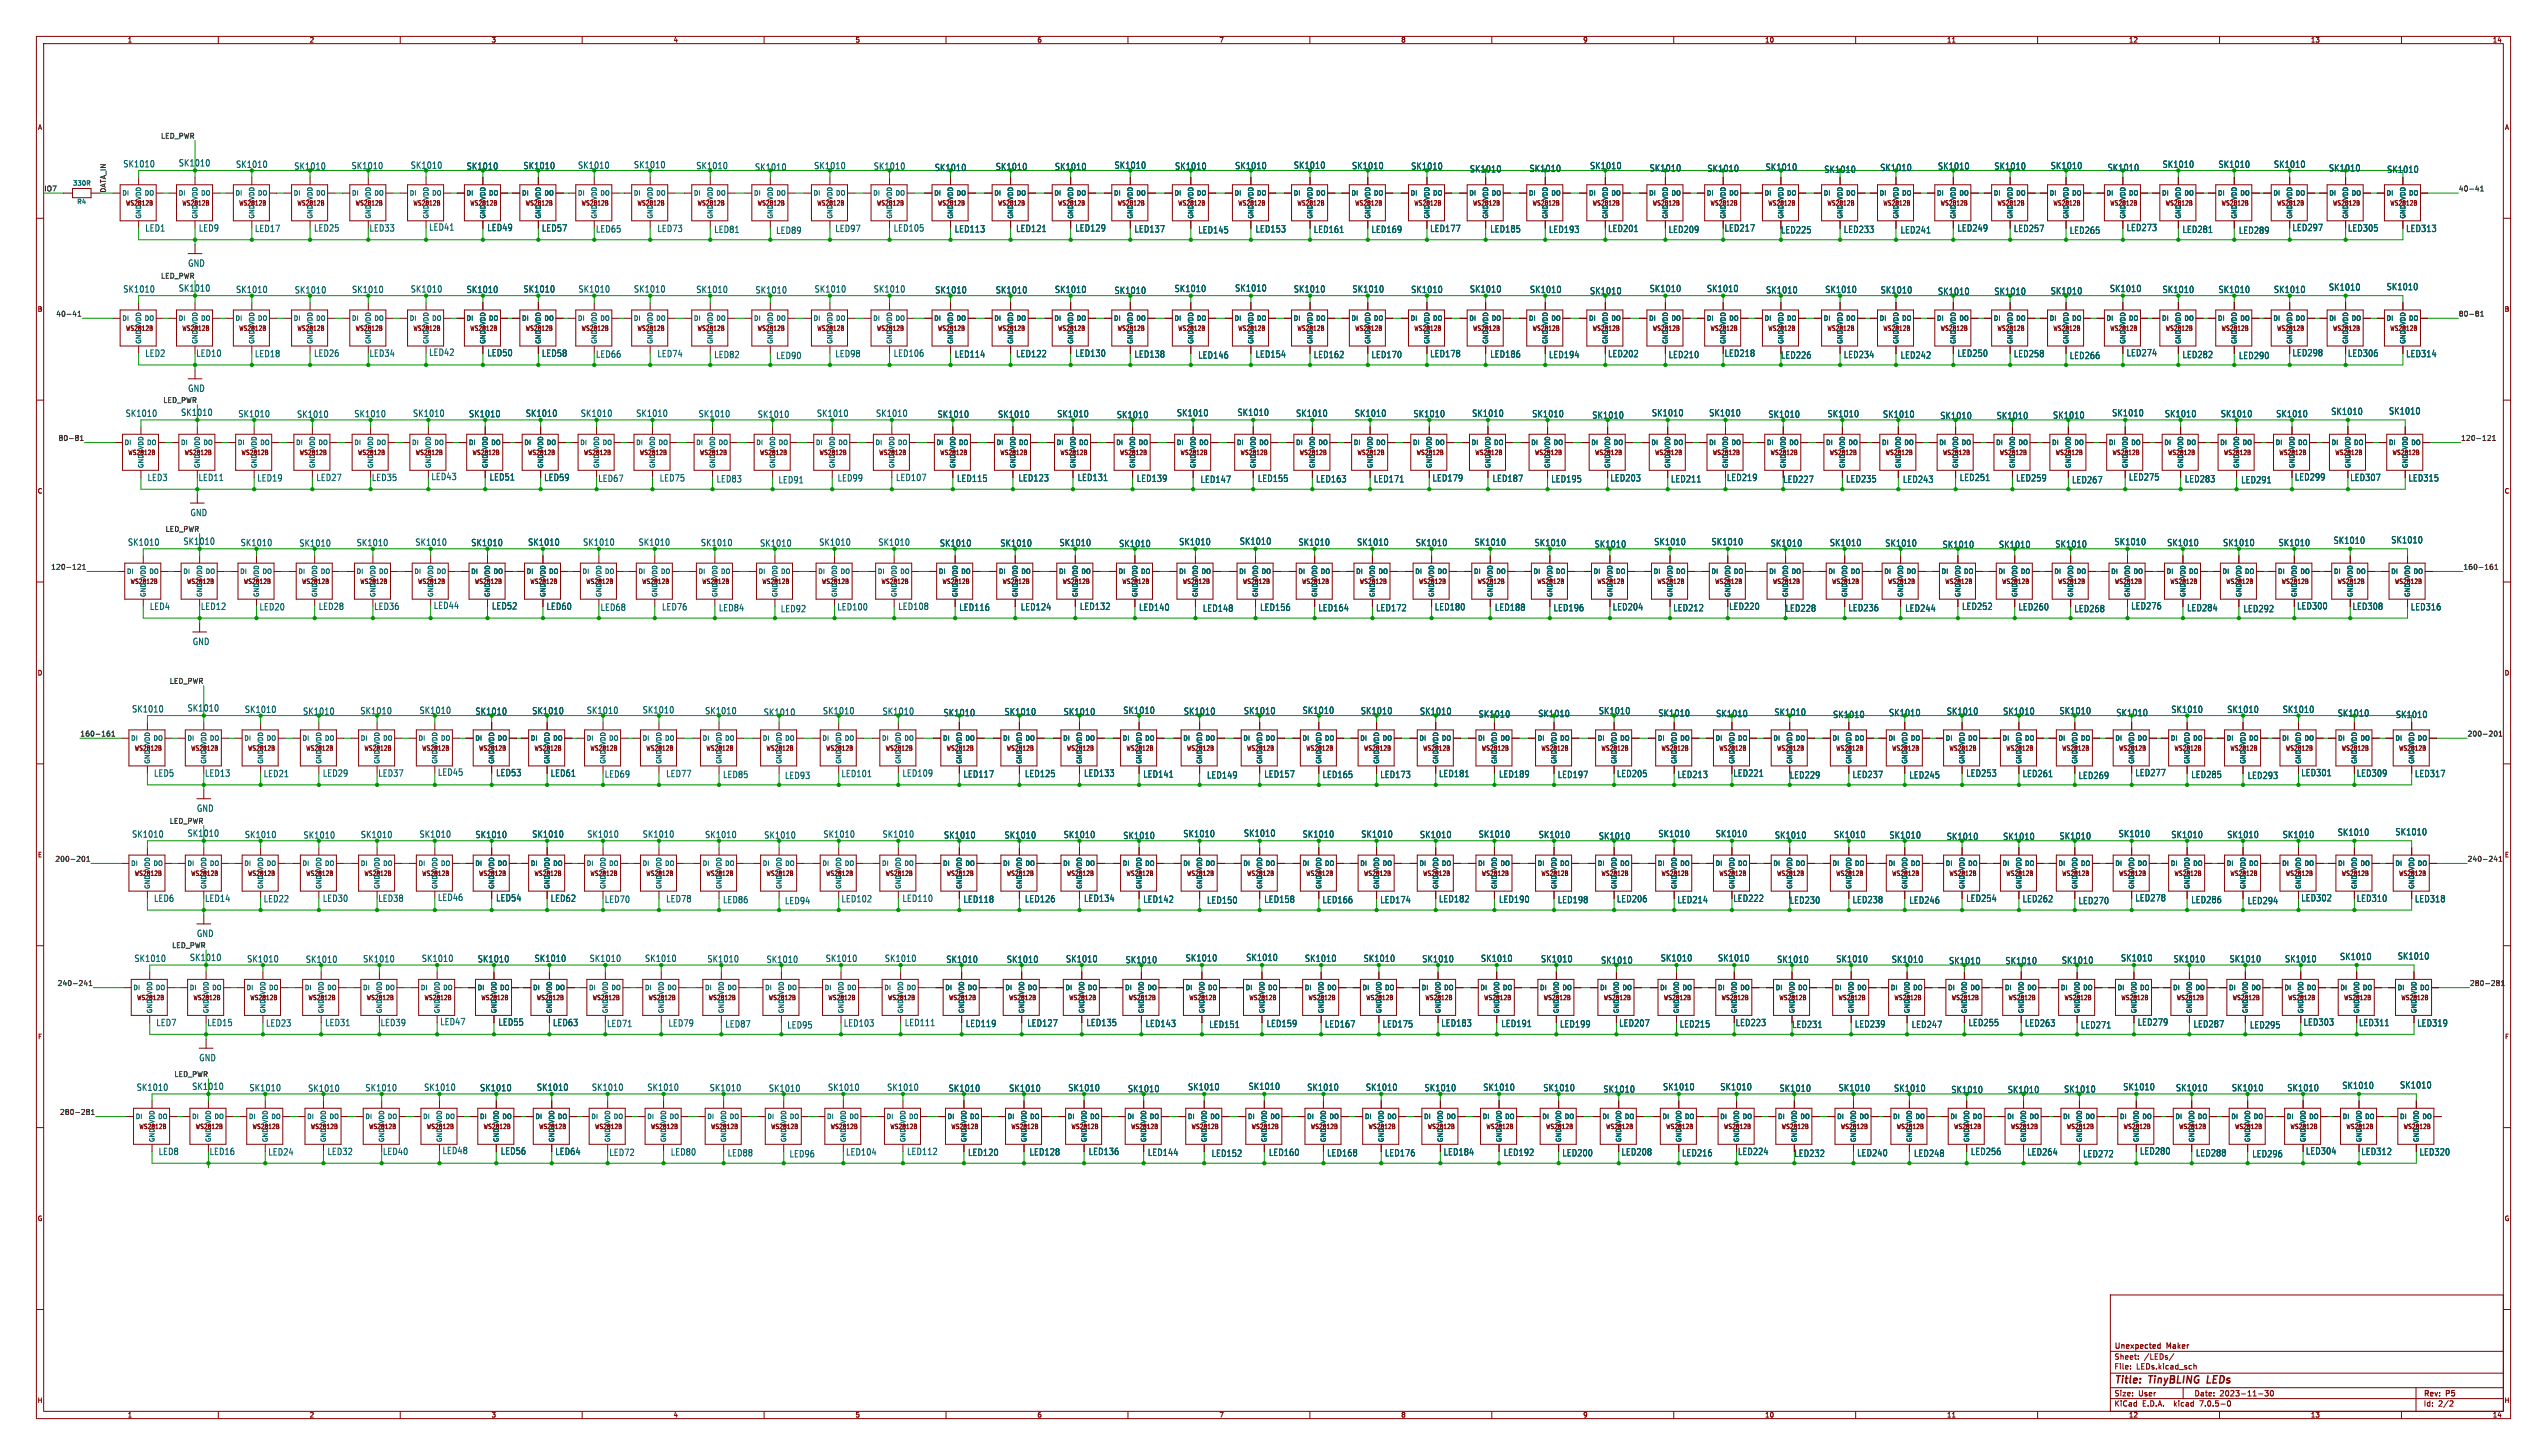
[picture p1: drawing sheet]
<svg xmlns="http://www.w3.org/2000/svg" width="700mm" height="400mm" viewBox="0 0 700 400" stroke-linecap="round" stroke-linejoin="round" font-family="sans-serif">
<defs><g id="words">
<g font-size="2.8" fill="#840000">
<text x="581" y="380.8">Title:</text>
<text x="590.5" y="380.8">TinyBLING</text>
<text x="607.1" y="380.8">LEDs</text>
</g>
<g font-size="2.5" fill="#006464">
<text x="33.8" y="46.2">SK1010</text>
<text x="49.1" y="45.9">SK1010</text>
<text x="64.8" y="46.3">SK1010</text>
<text x="594.3" y="46.3">SK1010</text>
<text x="609.7" y="46.3">SK1010</text>
<text x="624.9" y="46.3">SK1010</text>
<text x="656" y="47.7">SK1010</text>
<text x="39.9" y="63.8">LED1</text>
<text x="54.6" y="63.8">LED9</text>
<text x="70" y="63.9">LED17</text>
<text x="86.3" y="63.8">LED25</text>
<text x="101.5" y="63.8">LED33</text>
<text x="117.9" y="63.6">LED41</text>
<text x="133.9" y="63.7">LED49</text>
<text x="148.9" y="63.8">LED57</text>
<text x="163.7" y="64.1">LED65</text>
<text x="180.6" y="63.9">LED73</text>
<text x="196.2" y="64.2">LED81</text>
<text x="213.3" y="64.5">LED89</text>
<text x="229.5" y="63.9">LED97</text>
<text x="245.6" y="63.8">LED105</text>
<text x="262.3" y="64.1">LED113</text>
<text x="279.2" y="63.9">LED121</text>
<text x="295.5" y="63.8">LED129</text>
<text x="311.7" y="64.1">LED137</text>
<text x="329.3" y="64.3">LED145</text>
<text x="345" y="64.1">LED153</text>
<text x="361" y="64.2">LED161</text>
<text x="376.9" y="64.2">LED169</text>
<text x="393" y="63.9">LED177</text>
<text x="409.5" y="64.1">LED185</text>
<text x="425.6" y="64.2">LED193</text>
<text x="441.9" y="63.9">LED201</text>
<text x="458.5" y="64.2">LED209</text>
<text x="473.9" y="63.8">LED217</text>
<text x="489.4" y="64.3">LED225</text>
<text x="506.7" y="64.2">LED233</text>
<text x="522.3" y="64.3">LED241</text>
<text x="537.9" y="63.8">LED249</text>
<text x="553.4" y="63.9">LED257</text>
<text x="568.8" y="64.5">LED265</text>
<text x="584.4" y="63.7">LED273</text>
<text x="599.8" y="64.2">LED281</text>
<text x="615.3" y="64.5">LED289</text>
<text x="630" y="63.7">LED297</text>
<text x="645.2" y="63.8">LED305</text>
<text x="661.2" y="63.9">LED313</text>
<text x="51.6" y="73.5">GND</text>
<text x="33.8" y="80.6">SK1010</text>
<text x="49.1" y="80.3">SK1010</text>
<text x="64.8" y="80.7">SK1010</text>
<text x="96.7" y="80.7">SK1010</text>
<text x="112.8" y="80.6">SK1010</text>
<text x="128.2" y="80.7">SK1010</text>
<text x="143.8" y="80.6">SK1010</text>
<text x="158.9" y="80.6">SK1010</text>
<text x="174.2" y="80.6">SK1010</text>
<text x="191.3" y="80.7">SK1010</text>
<text x="223.8" y="80.6">SK1010</text>
<text x="240.1" y="80.6">SK1010</text>
<text x="289.9" y="80.7">SK1010</text>
<text x="322.8" y="80.5">SK1010</text>
<text x="339.4" y="80.3">SK1010</text>
<text x="355.5" y="80.6">SK1010</text>
<text x="371.7" y="80.6">SK1010</text>
<text x="387.8" y="80.7">SK1010</text>
<text x="403.9" y="80.6">SK1010</text>
<text x="420.4" y="80.7">SK1010</text>
<text x="453.3" y="80.5">SK1010</text>
<text x="469.1" y="80.5">SK1010</text>
<text x="501.6" y="80.7">SK1010</text>
<text x="579.8" y="80.5">SK1010</text>
<text x="594.3" y="80.7">SK1010</text>
<text x="609.7" y="80.7">SK1010</text>
<text x="624.9" y="80.7">SK1010</text>
<text x="640" y="80.1">SK1010</text>
<text x="655.9" y="79.9">SK1010</text>
<text x="39.9" y="98.2">LED2</text>
<text x="53.9" y="98.2">LED10</text>
<text x="70" y="98.4">LED18</text>
<text x="86.3" y="98.2">LED26</text>
<text x="101.5" y="98.2">LED34</text>
<text x="117.9" y="98">LED42</text>
<text x="133.9" y="98.1">LED50</text>
<text x="148.9" y="98.2">LED58</text>
<text x="163.7" y="98.5">LED66</text>
<text x="180.6" y="98.4">LED74</text>
<text x="196.2" y="98.6">LED82</text>
<text x="213.3" y="98.9">LED90</text>
<text x="229.5" y="98.4">LED98</text>
<text x="245.6" y="98.2">LED106</text>
<text x="262.3" y="98.5">LED114</text>
<text x="279.2" y="98.4">LED122</text>
<text x="295.5" y="98.2">LED130</text>
<text x="311.7" y="98.5">LED138</text>
<text x="329.3" y="98.7">LED146</text>
<text x="345" y="98.5">LED154</text>
<text x="361" y="98.6">LED162</text>
<text x="376.9" y="98.6">LED170</text>
<text x="393" y="98.4">LED178</text>
<text x="409.5" y="98.5">LED186</text>
<text x="425.6" y="98.6">LED194</text>
<text x="441.9" y="98.4">LED202</text>
<text x="458.5" y="98.6">LED210</text>
<text x="473.9" y="98.2">LED218</text>
<text x="489.4" y="98.7">LED226</text>
<text x="506.7" y="98.6">LED234</text>
<text x="522.3" y="98.7">LED242</text>
<text x="537.9" y="98.2">LED250</text>
<text x="553.4" y="98.4">LED258</text>
<text x="568.8" y="98.9">LED266</text>
<text x="584.4" y="98.1">LED274</text>
<text x="599.8" y="98.6">LED282</text>
<text x="615.3" y="98.9">LED290</text>
<text x="630" y="98.1">LED298</text>
<text x="645.2" y="98.2">LED306</text>
<text x="661.2" y="98.4">LED314</text>
<text x="51.6" y="107.9">GND</text>
<text x="34.5" y="114.7">SK1010</text>
<text x="49.7" y="114.5">SK1010</text>
<text x="65.5" y="114.9">SK1010</text>
<text x="97.3" y="114.9">SK1010</text>
<text x="113.5" y="114.7">SK1010</text>
<text x="128.8" y="114.9">SK1010</text>
<text x="144.5" y="114.7">SK1010</text>
<text x="159.6" y="114.7">SK1010</text>
<text x="174.8" y="114.7">SK1010</text>
<text x="191.9" y="114.9">SK1010</text>
<text x="224.5" y="114.7">SK1010</text>
<text x="240.7" y="114.7">SK1010</text>
<text x="290.5" y="114.9">SK1010</text>
<text x="323.4" y="114.6">SK1010</text>
<text x="340" y="114.5">SK1010</text>
<text x="356.2" y="114.7">SK1010</text>
<text x="372.3" y="114.7">SK1010</text>
<text x="388.4" y="114.9">SK1010</text>
<text x="404.5" y="114.7">SK1010</text>
<text x="421.1" y="114.9">SK1010</text>
<text x="453.9" y="114.6">SK1010</text>
<text x="469.7" y="114.6">SK1010</text>
<text x="502.2" y="114.9">SK1010</text>
<text x="580.4" y="114.6">SK1010</text>
<text x="594.9" y="114.9">SK1010</text>
<text x="610.3" y="114.9">SK1010</text>
<text x="625.5" y="114.9">SK1010</text>
<text x="640.6" y="114.2">SK1010</text>
<text x="656.5" y="114.1">SK1010</text>
<text x="40.5" y="132.4">LED3</text>
<text x="54.5" y="132.4">LED11</text>
<text x="70.6" y="132.5">LED19</text>
<text x="86.9" y="132.4">LED27</text>
<text x="102.1" y="132.4">LED35</text>
<text x="118.5" y="132.1">LED43</text>
<text x="134.5" y="132.3">LED51</text>
<text x="149.5" y="132.4">LED59</text>
<text x="164.4" y="132.7">LED67</text>
<text x="181.3" y="132.5">LED75</text>
<text x="196.9" y="132.8">LED83</text>
<text x="213.9" y="133">LED91</text>
<text x="230.2" y="132.5">LED99</text>
<text x="246.2" y="132.4">LED107</text>
<text x="263" y="132.7">LED115</text>
<text x="279.8" y="132.5">LED123</text>
<text x="296.1" y="132.4">LED131</text>
<text x="312.4" y="132.7">LED139</text>
<text x="329.9" y="132.9">LED147</text>
<text x="345.6" y="132.7">LED155</text>
<text x="361.6" y="132.8">LED163</text>
<text x="377.5" y="132.8">LED171</text>
<text x="393.6" y="132.5">LED179</text>
<text x="410.2" y="132.7">LED187</text>
<text x="426.3" y="132.8">LED195</text>
<text x="442.5" y="132.5">LED203</text>
<text x="459.2" y="132.8">LED211</text>
<text x="474.5" y="132.4">LED219</text>
<text x="490" y="132.9">LED227</text>
<text x="507.3" y="132.8">LED235</text>
<text x="522.9" y="132.9">LED243</text>
<text x="538.5" y="132.4">LED251</text>
<text x="554" y="132.5">LED259</text>
<text x="569.4" y="133">LED267</text>
<text x="585" y="132.3">LED275</text>
<text x="600.4" y="132.8">LED283</text>
<text x="615.9" y="133">LED291</text>
<text x="630.6" y="132.3">LED299</text>
<text x="645.9" y="132.4">LED307</text>
<text x="661.9" y="132.5">LED315</text>
<text x="52.3" y="142">GND</text>
<text x="50.3" y="149.9">SK1010</text>
<text x="340.7" y="149.9">SK1010</text>
<text x="641.3" y="149.7">SK1010</text>
<text x="657.1" y="149.5">SK1010</text>
<text x="35.1" y="150.2">SK1010</text>
<text x="66.1" y="150.3">SK1010</text>
<text x="98" y="150.3">SK1010</text>
<text x="114.1" y="150.2">SK1010</text>
<text x="129.5" y="150.3">SK1010</text>
<text x="145.1" y="150.2">SK1010</text>
<text x="160.2" y="150.2">SK1010</text>
<text x="175.4" y="150.2">SK1010</text>
<text x="192.6" y="150.3">SK1010</text>
<text x="225.1" y="150.2">SK1010</text>
<text x="241.4" y="150.2">SK1010</text>
<text x="291.1" y="150.3">SK1010</text>
<text x="324" y="150.1">SK1010</text>
<text x="356.8" y="150.2">SK1010</text>
<text x="372.9" y="150.2">SK1010</text>
<text x="389.1" y="150.3">SK1010</text>
<text x="405.2" y="150.2">SK1010</text>
<text x="421.7" y="150.3">SK1010</text>
<text x="454.6" y="150.1">SK1010</text>
<text x="470.3" y="150.1">SK1010</text>
<text x="502.8" y="150.3">SK1010</text>
<text x="581.1" y="150.1">SK1010</text>
<text x="595.6" y="150.3">SK1010</text>
<text x="610.9" y="150.3">SK1010</text>
<text x="626.2" y="150.3">SK1010</text>
<text x="41.1" y="167.8">LED4</text>
<text x="55.1" y="167.8">LED12</text>
<text x="71.3" y="168">LED20</text>
<text x="87.5" y="167.8">LED28</text>
<text x="102.8" y="167.8">LED36</text>
<text x="119.2" y="167.6">LED44</text>
<text x="135.2" y="167.7">LED52</text>
<text x="150.1" y="167.8">LED60</text>
<text x="181.9" y="168">LED76</text>
<text x="230.1" y="168">LED100</text>
<text x="246.8" y="167.8">LED108</text>
<text x="280.5" y="168">LED124</text>
<text x="296.7" y="167.8">LED132</text>
<text x="394.3" y="168">LED180</text>
<text x="443.2" y="168">LED204</text>
<text x="475.2" y="167.8">LED220</text>
<text x="539.2" y="167.8">LED252</text>
<text x="554.7" y="168">LED260</text>
<text x="585.7" y="167.7">LED276</text>
<text x="631.3" y="167.7">LED300</text>
<text x="646.5" y="167.8">LED308</text>
<text x="662.5" y="168">LED316</text>
<text x="165" y="168.1">LED68</text>
<text x="197.5" y="168.2">LED84</text>
<text x="214.5" y="168.5">LED92</text>
<text x="263.6" y="168.1">LED116</text>
<text x="313" y="168.1">LED140</text>
<text x="330.5" y="168.3">LED148</text>
<text x="346.3" y="168.1">LED156</text>
<text x="362.3" y="168.2">LED164</text>
<text x="378.1" y="168.2">LED172</text>
<text x="410.8" y="168.1">LED188</text>
<text x="426.9" y="168.2">LED196</text>
<text x="459.8" y="168.2">LED212</text>
<text x="490.7" y="168.3">LED228</text>
<text x="507.9" y="168.2">LED236</text>
<text x="523.6" y="168.3">LED244</text>
<text x="570" y="168.5">LED268</text>
<text x="601" y="168.2">LED284</text>
<text x="616.5" y="168.5">LED292</text>
<text x="52.9" y="177.5">GND</text>
<text x="36.2" y="196">SK1010</text>
<text x="51.5" y="195.8">SK1010</text>
<text x="67.2" y="196.2">SK1010</text>
<text x="596.7" y="196.2">SK1010</text>
<text x="612.1" y="196.2">SK1010</text>
<text x="627.3" y="196.2">SK1010</text>
<text x="658.4" y="197.5">SK1010</text>
<text x="42.3" y="213.7">LED5</text>
<text x="56.3" y="213.7">LED13</text>
<text x="72.4" y="213.8">LED21</text>
<text x="88.7" y="213.7">LED29</text>
<text x="103.9" y="213.7">LED37</text>
<text x="120.3" y="213.4">LED45</text>
<text x="136.3" y="213.6">LED53</text>
<text x="151.3" y="213.7">LED61</text>
<text x="166.1" y="213.9">LED69</text>
<text x="183" y="213.8">LED77</text>
<text x="198.7" y="214.1">LED85</text>
<text x="215.7" y="214.3">LED93</text>
<text x="231.2" y="213.8">LED101</text>
<text x="248" y="213.7">LED109</text>
<text x="264.7" y="213.9">LED117</text>
<text x="281.6" y="213.8">LED125</text>
<text x="297.9" y="213.7">LED133</text>
<text x="314.1" y="213.9">LED141</text>
<text x="331.7" y="214.2">LED149</text>
<text x="347.4" y="213.9">LED157</text>
<text x="363.4" y="214.1">LED165</text>
<text x="379.3" y="214.1">LED173</text>
<text x="395.4" y="213.8">LED181</text>
<text x="411.9" y="213.9">LED189</text>
<text x="428.1" y="214.1">LED197</text>
<text x="444.3" y="213.8">LED205</text>
<text x="461" y="214.1">LED213</text>
<text x="476.3" y="213.7">LED221</text>
<text x="491.8" y="214.2">LED229</text>
<text x="509.1" y="214.1">LED237</text>
<text x="524.7" y="214.2">LED245</text>
<text x="540.3" y="213.7">LED253</text>
<text x="555.8" y="213.8">LED261</text>
<text x="571.2" y="214.3">LED269</text>
<text x="586.8" y="213.6">LED277</text>
<text x="602.2" y="214.1">LED285</text>
<text x="617.7" y="214.3">LED293</text>
<text x="632.4" y="213.6">LED301</text>
<text x="647.6" y="213.7">LED309</text>
<text x="663.6" y="213.8">LED317</text>
<text x="54.1" y="223.3">GND</text>
<text x="36.2" y="230.4">SK1010</text>
<text x="51.5" y="230.2">SK1010</text>
<text x="67.2" y="230.6">SK1010</text>
<text x="99.1" y="230.6">SK1010</text>
<text x="115.2" y="230.4">SK1010</text>
<text x="130.6" y="230.6">SK1010</text>
<text x="146.2" y="230.4">SK1010</text>
<text x="161.3" y="230.4">SK1010</text>
<text x="176.6" y="230.4">SK1010</text>
<text x="193.7" y="230.6">SK1010</text>
<text x="226.2" y="230.4">SK1010</text>
<text x="242.5" y="230.4">SK1010</text>
<text x="292.3" y="230.6">SK1010</text>
<text x="325.2" y="230.3">SK1010</text>
<text x="341.8" y="230.2">SK1010</text>
<text x="357.9" y="230.4">SK1010</text>
<text x="374.1" y="230.4">SK1010</text>
<text x="390.2" y="230.6">SK1010</text>
<text x="406.3" y="230.4">SK1010</text>
<text x="422.8" y="230.6">SK1010</text>
<text x="455.7" y="230.3">SK1010</text>
<text x="471.5" y="230.3">SK1010</text>
<text x="504" y="230.6">SK1010</text>
<text x="582.2" y="230.3">SK1010</text>
<text x="596.7" y="230.6">SK1010</text>
<text x="612.1" y="230.6">SK1010</text>
<text x="627.3" y="230.6">SK1010</text>
<text x="642.4" y="229.9">SK1010</text>
<text x="658.3" y="229.8">SK1010</text>
<text x="42.3" y="248.1">LED6</text>
<text x="56.3" y="248.1">LED14</text>
<text x="72.4" y="248.2">LED22</text>
<text x="88.7" y="248.1">LED30</text>
<text x="103.9" y="248.1">LED38</text>
<text x="120.3" y="247.8">LED46</text>
<text x="136.3" y="248">LED54</text>
<text x="151.3" y="248.1">LED62</text>
<text x="166.1" y="248.3">LED70</text>
<text x="183" y="248.2">LED78</text>
<text x="198.7" y="248.5">LED86</text>
<text x="215.7" y="248.7">LED94</text>
<text x="231.2" y="248.2">LED102</text>
<text x="248" y="248.1">LED110</text>
<text x="264.7" y="248.3">LED118</text>
<text x="281.6" y="248.2">LED126</text>
<text x="297.9" y="248.1">LED134</text>
<text x="314.1" y="248.3">LED142</text>
<text x="331.7" y="248.6">LED150</text>
<text x="347.4" y="248.3">LED158</text>
<text x="363.4" y="248.5">LED166</text>
<text x="379.3" y="248.5">LED174</text>
<text x="395.4" y="248.2">LED182</text>
<text x="411.9" y="248.3">LED190</text>
<text x="428.1" y="248.5">LED198</text>
<text x="444.3" y="248.2">LED206</text>
<text x="461" y="248.5">LED214</text>
<text x="476.3" y="248.1">LED222</text>
<text x="491.8" y="248.6">LED230</text>
<text x="509.1" y="248.5">LED238</text>
<text x="524.7" y="248.6">LED246</text>
<text x="540.3" y="248.1">LED254</text>
<text x="555.8" y="248.2">LED262</text>
<text x="571.2" y="248.7">LED270</text>
<text x="586.8" y="248">LED278</text>
<text x="602.2" y="248.5">LED286</text>
<text x="617.7" y="248.7">LED294</text>
<text x="632.4" y="248">LED302</text>
<text x="647.6" y="248.1">LED310</text>
<text x="663.6" y="248.2">LED318</text>
<text x="54.1" y="257.7">GND</text>
<text x="658.9" y="264">SK1010</text>
<text x="36.9" y="264.6">SK1010</text>
<text x="52.1" y="264.4">SK1010</text>
<text x="67.9" y="264.7">SK1010</text>
<text x="99.7" y="264.7">SK1010</text>
<text x="115.9" y="264.6">SK1010</text>
<text x="131.2" y="264.7">SK1010</text>
<text x="146.9" y="264.6">SK1010</text>
<text x="162" y="264.6">SK1010</text>
<text x="177.2" y="264.6">SK1010</text>
<text x="194.4" y="264.7">SK1010</text>
<text x="226.9" y="264.6">SK1010</text>
<text x="243.1" y="264.6">SK1010</text>
<text x="292.9" y="264.7">SK1010</text>
<text x="325.8" y="264.5">SK1010</text>
<text x="342.4" y="264.4">SK1010</text>
<text x="358.6" y="264.6">SK1010</text>
<text x="374.7" y="264.6">SK1010</text>
<text x="390.8" y="264.7">SK1010</text>
<text x="407" y="264.6">SK1010</text>
<text x="423.5" y="264.7">SK1010</text>
<text x="456.4" y="264.5">SK1010</text>
<text x="472.1" y="264.5">SK1010</text>
<text x="504.6" y="264.7">SK1010</text>
<text x="582.9" y="264.5">SK1010</text>
<text x="597.3" y="264.7">SK1010</text>
<text x="612.7" y="264.7">SK1010</text>
<text x="627.9" y="264.7">SK1010</text>
<text x="643.1" y="264.1">SK1010</text>
<text x="42.9" y="282.3">LED7</text>
<text x="56.9" y="282.3">LED15</text>
<text x="73.1" y="282.4">LED23</text>
<text x="89.3" y="282.3">LED31</text>
<text x="104.5" y="282.3">LED39</text>
<text x="120.9" y="282">LED47</text>
<text x="136.9" y="282.1">LED55</text>
<text x="151.9" y="282.3">LED63</text>
<text x="166.8" y="282.5">LED71</text>
<text x="183.7" y="282.4">LED79</text>
<text x="199.3" y="282.6">LED87</text>
<text x="216.3" y="282.9">LED95</text>
<text x="231.8" y="282.4">LED103</text>
<text x="248.6" y="282.3">LED111</text>
<text x="265.4" y="282.5">LED119</text>
<text x="282.3" y="282.4">LED127</text>
<text x="298.5" y="282.3">LED135</text>
<text x="314.8" y="282.5">LED143</text>
<text x="332.3" y="282.8">LED151</text>
<text x="348" y="282.5">LED159</text>
<text x="364.1" y="282.6">LED167</text>
<text x="379.9" y="282.6">LED175</text>
<text x="396.1" y="282.4">LED183</text>
<text x="412.6" y="282.5">LED191</text>
<text x="428.7" y="282.6">LED199</text>
<text x="444.9" y="282.4">LED207</text>
<text x="461.6" y="282.6">LED215</text>
<text x="477" y="282.3">LED223</text>
<text x="492.4" y="282.8">LED231</text>
<text x="509.7" y="282.6">LED239</text>
<text x="525.3" y="282.8">LED247</text>
<text x="541" y="282.3">LED255</text>
<text x="556.5" y="282.4">LED263</text>
<text x="571.8" y="282.9">LED271</text>
<text x="587.4" y="282.1">LED279</text>
<text x="602.8" y="282.6">LED287</text>
<text x="618.3" y="282.9">LED295</text>
<text x="633" y="282.1">LED303</text>
<text x="648.3" y="282.3">LED311</text>
<text x="664.3" y="282.4">LED319</text>
<text x="54.7" y="291.9">GND</text>
<text x="52.8" y="299.8">SK1010</text>
<text x="326.4" y="299.9">SK1010</text>
<text x="343.1" y="299.8">SK1010</text>
<text x="457" y="299.9">SK1010</text>
<text x="472.7" y="299.9">SK1010</text>
<text x="583.5" y="299.9">SK1010</text>
<text x="643.7" y="299.5">SK1010</text>
<text x="659.6" y="299.4">SK1010</text>
<text x="37.5" y="300">SK1010</text>
<text x="68.5" y="300.2">SK1010</text>
<text x="100.4" y="300.2">SK1010</text>
<text x="116.5" y="300">SK1010</text>
<text x="131.9" y="300.2">SK1010</text>
<text x="147.5" y="300">SK1010</text>
<text x="162.6" y="300">SK1010</text>
<text x="177.9" y="300">SK1010</text>
<text x="195" y="300.2">SK1010</text>
<text x="227.5" y="300">SK1010</text>
<text x="243.8" y="300">SK1010</text>
<text x="293.5" y="300.2">SK1010</text>
<text x="359.2" y="300">SK1010</text>
<text x="375.3" y="300">SK1010</text>
<text x="391.5" y="300.2">SK1010</text>
<text x="407.6" y="300">SK1010</text>
<text x="424.1" y="300.2">SK1010</text>
<text x="505.3" y="300.2">SK1010</text>
<text x="598" y="300.2">SK1010</text>
<text x="613.3" y="300.2">SK1010</text>
<text x="628.6" y="300.2">SK1010</text>
<text x="43.5" y="317.7">LED8</text>
<text x="57.6" y="317.7">LED16</text>
<text x="73.7" y="317.8">LED24</text>
<text x="89.9" y="317.7">LED32</text>
<text x="105.2" y="317.7">LED40</text>
<text x="121.6" y="317.4">LED48</text>
<text x="137.6" y="317.6">LED56</text>
<text x="152.6" y="317.7">LED64</text>
<text x="167.4" y="317.9">LED72</text>
<text x="184.3" y="317.8">LED80</text>
<text x="232.5" y="317.8">LED104</text>
<text x="249.2" y="317.7">LED112</text>
<text x="266" y="317.9">LED120</text>
<text x="282.9" y="317.8">LED128</text>
<text x="299.2" y="317.7">LED136</text>
<text x="315.4" y="317.9">LED144</text>
<text x="348.7" y="317.9">LED160</text>
<text x="396.7" y="317.8">LED184</text>
<text x="413.2" y="317.9">LED192</text>
<text x="445.6" y="317.8">LED208</text>
<text x="477.6" y="317.7">LED224</text>
<text x="541.6" y="317.7">LED256</text>
<text x="557.1" y="317.8">LED264</text>
<text x="588.1" y="317.6">LED280</text>
<text x="633.7" y="317.6">LED304</text>
<text x="648.9" y="317.7">LED312</text>
<text x="664.9" y="317.8">LED320</text>
<text x="199.9" y="318.1">LED88</text>
<text x="216.9" y="318.3">LED96</text>
<text x="332.9" y="318.2">LED152</text>
<text x="364.7" y="318.1">LED168</text>
<text x="380.6" y="318.1">LED176</text>
<text x="429.3" y="318.1">LED200</text>
<text x="462.2" y="318.1">LED216</text>
<text x="493.1" y="318.2">LED232</text>
<text x="510.4" y="318.1">LED240</text>
<text x="526" y="318.2">LED248</text>
<text x="572.5" y="318.3">LED272</text>
<text x="603.4" y="318.1">LED288</text>
<text x="618.9" y="318.3">LED296</text>
</g>
<g font-size="2.5" fill="#009600">
<text x="80.8" y="46.8">SK1010</text>
<text x="96.6" y="46.7">SK1010</text>
<text x="112.8" y="46.5">SK1010</text>
<text x="128.2" y="46.8">SK1010</text>
<text x="143.8" y="46.7">SK1010</text>
<text x="158.8" y="46.5">SK1010</text>
<text x="174.2" y="46.4">SK1010</text>
<text x="191.3" y="46.7">SK1010</text>
<text x="207.4" y="47.1">SK1010</text>
<text x="223.7" y="46.7">SK1010</text>
<text x="240.1" y="46.8">SK1010</text>
<text x="256.8" y="47.2">SK1010</text>
<text x="273.6" y="46.9">SK1010</text>
<text x="289.9" y="46.9">SK1010</text>
<text x="306.2" y="46.5">SK1010</text>
<text x="322.9" y="46.8">SK1010</text>
<text x="339.4" y="46.7">SK1010</text>
<text x="355.5" y="46.5">SK1010</text>
<text x="371.5" y="46.7">SK1010</text>
<text x="387.8" y="46.8">SK1010</text>
<text x="403.9" y="47.6">SK1010</text>
<text x="420.3" y="47.4">SK1010</text>
<text x="436.9" y="46.7">SK1010</text>
<text x="453.3" y="47.3">SK1010</text>
<text x="469.2" y="47.4">SK1010</text>
<text x="485.2" y="47.1">SK1010</text>
<text x="501.3" y="47.7">SK1010</text>
<text x="516.7" y="47.2">SK1010</text>
<text x="532.6" y="46.8">SK1010</text>
<text x="548.1" y="46.8">SK1010</text>
<text x="563.5" y="46.7">SK1010</text>
<text x="579.2" y="47.2">SK1010</text>
<text x="640" y="47.3">SK1010</text>
<text x="81" y="80.8">SK1010</text>
<text x="207.6" y="80.8">SK1010</text>
<text x="257" y="80.8">SK1010</text>
<text x="273.6" y="80.8">SK1010</text>
<text x="306.2" y="81">SK1010</text>
<text x="436.9" y="81.1">SK1010</text>
<text x="485.3" y="80.8">SK1010</text>
<text x="516.8" y="80.8">SK1010</text>
<text x="532.6" y="81.2">SK1010</text>
<text x="548.1" y="81.2">SK1010</text>
<text x="563.5" y="81.1">SK1010</text>
<text x="81.6" y="115">SK1010</text>
<text x="208.2" y="115">SK1010</text>
<text x="257.6" y="115">SK1010</text>
<text x="274.2" y="115">SK1010</text>
<text x="306.9" y="115.1">SK1010</text>
<text x="437.6" y="115.3">SK1010</text>
<text x="486" y="115">SK1010</text>
<text x="517.4" y="115">SK1010</text>
<text x="533.2" y="115.4">SK1010</text>
<text x="548.7" y="115.4">SK1010</text>
<text x="564.2" y="115.3">SK1010</text>
<text x="82.2" y="150.4">SK1010</text>
<text x="208.8" y="150.4">SK1010</text>
<text x="258.2" y="150.4">SK1010</text>
<text x="274.9" y="150.4">SK1010</text>
<text x="307.5" y="150.6">SK1010</text>
<text x="438.2" y="150.7">SK1010</text>
<text x="486.6" y="150.4">SK1010</text>
<text x="518.1" y="150.4">SK1010</text>
<text x="533.8" y="150.8">SK1010</text>
<text x="549.3" y="150.8">SK1010</text>
<text x="564.8" y="150.7">SK1010</text>
<text x="83.2" y="196.7">SK1010</text>
<text x="99" y="196.5">SK1010</text>
<text x="115.2" y="196.4">SK1010</text>
<text x="130.6" y="196.7">SK1010</text>
<text x="146.2" y="196.5">SK1010</text>
<text x="161.2" y="196.4">SK1010</text>
<text x="176.6" y="196.3">SK1010</text>
<text x="193.7" y="196.5">SK1010</text>
<text x="209.9" y="196.9">SK1010</text>
<text x="226.1" y="196.5">SK1010</text>
<text x="242.5" y="196.7">SK1010</text>
<text x="259.3" y="197">SK1010</text>
<text x="276" y="196.8">SK1010</text>
<text x="292.3" y="196.8">SK1010</text>
<text x="308.7" y="196.4">SK1010</text>
<text x="325.3" y="196.7">SK1010</text>
<text x="341.8" y="196.5">SK1010</text>
<text x="357.9" y="196.4">SK1010</text>
<text x="373.9" y="196.5">SK1010</text>
<text x="390.2" y="196.7">SK1010</text>
<text x="406.3" y="197.4">SK1010</text>
<text x="422.7" y="197.3">SK1010</text>
<text x="439.3" y="196.5">SK1010</text>
<text x="455.7" y="197.2">SK1010</text>
<text x="471.6" y="197.3">SK1010</text>
<text x="487.6" y="196.9">SK1010</text>
<text x="503.7" y="197.5">SK1010</text>
<text x="519.1" y="197">SK1010</text>
<text x="535" y="196.7">SK1010</text>
<text x="550.5" y="196.7">SK1010</text>
<text x="566" y="196.5">SK1010</text>
<text x="581.6" y="197">SK1010</text>
<text x="642.4" y="197.2">SK1010</text>
<text x="83.4" y="230.7">SK1010</text>
<text x="210" y="230.7">SK1010</text>
<text x="259.4" y="230.7">SK1010</text>
<text x="276" y="230.7">SK1010</text>
<text x="308.7" y="230.8">SK1010</text>
<text x="439.3" y="231">SK1010</text>
<text x="487.7" y="230.7">SK1010</text>
<text x="519.2" y="230.7">SK1010</text>
<text x="535" y="231.1">SK1010</text>
<text x="550.5" y="231.1">SK1010</text>
<text x="566" y="231">SK1010</text>
<text x="84" y="264.9">SK1010</text>
<text x="210.6" y="264.9">SK1010</text>
<text x="260" y="264.9">SK1010</text>
<text x="276.7" y="264.9">SK1010</text>
<text x="309.3" y="265">SK1010</text>
<text x="440" y="265.1">SK1010</text>
<text x="488.4" y="264.9">SK1010</text>
<text x="519.9" y="264.9">SK1010</text>
<text x="535.6" y="265.2">SK1010</text>
<text x="551.1" y="265.2">SK1010</text>
<text x="566.6" y="265.1">SK1010</text>
<text x="84.6" y="300.3">SK1010</text>
<text x="211.3" y="300.3">SK1010</text>
<text x="260.7" y="300.3">SK1010</text>
<text x="277.3" y="300.3">SK1010</text>
<text x="309.9" y="300.4">SK1010</text>
<text x="440.6" y="300.5">SK1010</text>
<text x="489" y="300.3">SK1010</text>
<text x="520.5" y="300.3">SK1010</text>
<text x="536.2" y="300.7">SK1010</text>
<text x="551.7" y="300.7">SK1010</text>
<text x="567.2" y="300.5">SK1010</text>
</g>
<g font-size="2.1" fill="#840000">
<text x="581" y="371.1">Unexpected</text>
<text x="595.4" y="371.1">Maker</text>
<text x="581" y="376.6">File:</text>
<text x="581" y="373.9">Sheet:</text>
<text x="587" y="376.6">LEDs.kicad_sch</text>
<text x="589.2" y="373.9">/LEDs/</text>
<text x="581" y="386.8">KiCad</text>
<text x="581" y="384">Size:</text>
<text x="587.6" y="384">User</text>
<text x="588.7" y="386.8">E.D.A.</text>
<text x="597.4" y="386.8">kicad</text>
<text x="603" y="384">Date:</text>
<text x="604.5" y="386.8">7.0.5-0</text>
<text x="609.9" y="384">2023-11-30</text>
<text x="666" y="384.2">Rev:</text>
<text x="666" y="386.8">Id:</text>
<text x="670" y="386.8">2/2</text>
<text x="672.2" y="384.2">P5</text>
</g>
<g font-size="1.9" fill="#0f0f0f">
<text x="44.2" y="38.2">LED_PWR</text>
<text x="12.1" y="52.7">IO7</text>
<text x="29.2" y="53.1" transform="rotate(-90 29.2 53.1)">DATA_IN</text>
<text x="675.6" y="52.7">40-41</text>
<text x="44.2" y="76.7">LED_PWR</text>
<text x="15.4" y="87.1">40-41</text>
<text x="675.6" y="87.1">80-81</text>
<text x="44.9" y="110.9">LED_PWR</text>
<text x="16.1" y="121.3">80-81</text>
<text x="676.3" y="121.3">120-121</text>
<text x="45.5" y="146.3">LED_PWR</text>
<text x="14" y="156.7">120-121</text>
<text x="676.9" y="156.7">160-161</text>
<text x="46.6" y="188.1">LED_PWR</text>
<text x="22" y="202.6">160-161</text>
<text x="678.1" y="202.6">200-201</text>
<text x="46.6" y="226.6">LED_PWR</text>
<text x="15.2" y="237">200-201</text>
<text x="678.1" y="237">240-241</text>
<text x="47.3" y="260.7">LED_PWR</text>
<text x="15.8" y="271.1">240-241</text>
<text x="678.7" y="271.1">280-281</text>
<text x="47.9" y="296.2">LED_PWR</text>
<text x="16.5" y="306.6">280-281</text>
</g>
<g font-size="1.8" fill="#840000">
<text x="35" y="11.8">1</text>
<text x="85" y="11.8">2</text>
<text x="135" y="11.8">3</text>
<text x="185" y="11.8">4</text>
<text x="235" y="11.8">5</text>
<text x="285" y="11.8">6</text>
<text x="335" y="11.8">7</text>
<text x="385" y="11.8">8</text>
<text x="435" y="11.8">9</text>
<text x="485" y="11.8">10</text>
<text x="535" y="11.8">11</text>
<text x="585" y="11.8">12</text>
<text x="635" y="11.8">13</text>
<text x="685" y="11.8">14</text>
<text x="10.4" y="35.8">A</text>
<text x="688.4" y="35.8">A</text>
<text x="34.5" y="56.7">WS2812B</text>
<text x="50" y="56.7">WS2812B</text>
<text x="65.6" y="56.7">WS2812B</text>
<text x="81.6" y="56.7">WS2812B</text>
<text x="97.6" y="56.7">WS2812B</text>
<text x="113.5" y="56.7">WS2812B</text>
<text x="129.1" y="56.7">WS2812B</text>
<text x="144.4" y="56.7">WS2812B</text>
<text x="159.7" y="56.7">WS2812B</text>
<text x="175.1" y="56.7">WS2812B</text>
<text x="191.6" y="56.7">WS2812B</text>
<text x="208.1" y="56.7">WS2812B</text>
<text x="224.5" y="56.7">WS2812B</text>
<text x="240.9" y="56.7">WS2812B</text>
<text x="257.7" y="56.7">WS2812B</text>
<text x="274.2" y="56.7">WS2812B</text>
<text x="290.7" y="56.7">WS2812B</text>
<text x="307.1" y="56.7">WS2812B</text>
<text x="323.7" y="56.7">WS2812B</text>
<text x="340.2" y="56.7">WS2812B</text>
<text x="356.5" y="56.7">WS2812B</text>
<text x="372.3" y="56.7">WS2812B</text>
<text x="388.6" y="56.7">WS2812B</text>
<text x="404.7" y="56.7">WS2812B</text>
<text x="421.1" y="56.7">WS2812B</text>
<text x="437.6" y="56.7">WS2812B</text>
<text x="454.1" y="56.7">WS2812B</text>
<text x="470" y="56.7">WS2812B</text>
<text x="485.9" y="56.7">WS2812B</text>
<text x="502.1" y="56.7">WS2812B</text>
<text x="517.5" y="56.7">WS2812B</text>
<text x="533.3" y="56.7">WS2812B</text>
<text x="548.9" y="56.7">WS2812B</text>
<text x="564.2" y="56.7">WS2812B</text>
<text x="579.9" y="56.7">WS2812B</text>
<text x="595.1" y="56.7">WS2812B</text>
<text x="610.5" y="56.7">WS2812B</text>
<text x="625.7" y="56.7">WS2812B</text>
<text x="641.1" y="56.7">WS2812B</text>
<text x="656.8" y="56.7">WS2812B</text>
<text x="10.3" y="85.8">B</text>
<text x="688.3" y="85.8">B</text>
<text x="34.5" y="91.1">WS2812B</text>
<text x="50" y="91.1">WS2812B</text>
<text x="65.6" y="91.1">WS2812B</text>
<text x="81.6" y="91.1">WS2812B</text>
<text x="97.6" y="91.1">WS2812B</text>
<text x="113.5" y="91.1">WS2812B</text>
<text x="129.1" y="91.1">WS2812B</text>
<text x="144.4" y="91.1">WS2812B</text>
<text x="159.7" y="91.1">WS2812B</text>
<text x="175.1" y="91.1">WS2812B</text>
<text x="191.6" y="91.1">WS2812B</text>
<text x="208.1" y="91.1">WS2812B</text>
<text x="224.5" y="91.1">WS2812B</text>
<text x="240.9" y="91.1">WS2812B</text>
<text x="257.7" y="91.1">WS2812B</text>
<text x="274.2" y="91.1">WS2812B</text>
<text x="290.7" y="91.1">WS2812B</text>
<text x="307.1" y="91.1">WS2812B</text>
<text x="323.7" y="91.1">WS2812B</text>
<text x="340.2" y="91.1">WS2812B</text>
<text x="356.5" y="91.1">WS2812B</text>
<text x="372.3" y="91.1">WS2812B</text>
<text x="388.6" y="91.1">WS2812B</text>
<text x="404.7" y="91.1">WS2812B</text>
<text x="421.1" y="91.1">WS2812B</text>
<text x="437.6" y="91.1">WS2812B</text>
<text x="454.1" y="91.1">WS2812B</text>
<text x="470" y="91.1">WS2812B</text>
<text x="485.9" y="91.1">WS2812B</text>
<text x="502.1" y="91.1">WS2812B</text>
<text x="517.5" y="91.1">WS2812B</text>
<text x="533.3" y="91.1">WS2812B</text>
<text x="548.9" y="91.1">WS2812B</text>
<text x="564.2" y="91.1">WS2812B</text>
<text x="579.9" y="91.1">WS2812B</text>
<text x="595.1" y="91.1">WS2812B</text>
<text x="610.5" y="91.1">WS2812B</text>
<text x="625.7" y="91.1">WS2812B</text>
<text x="641.1" y="91.1">WS2812B</text>
<text x="656.8" y="91.1">WS2812B</text>
<text x="35.2" y="125.2">WS2812B</text>
<text x="50.7" y="125.2">WS2812B</text>
<text x="66.3" y="125.2">WS2812B</text>
<text x="82.3" y="125.2">WS2812B</text>
<text x="98.3" y="125.2">WS2812B</text>
<text x="114.2" y="125.2">WS2812B</text>
<text x="129.8" y="125.2">WS2812B</text>
<text x="145" y="125.2">WS2812B</text>
<text x="160.4" y="125.2">WS2812B</text>
<text x="175.7" y="125.2">WS2812B</text>
<text x="192.3" y="125.2">WS2812B</text>
<text x="208.8" y="125.2">WS2812B</text>
<text x="225.1" y="125.2">WS2812B</text>
<text x="241.5" y="125.2">WS2812B</text>
<text x="258.3" y="125.2">WS2812B</text>
<text x="274.8" y="125.2">WS2812B</text>
<text x="291.3" y="125.2">WS2812B</text>
<text x="307.7" y="125.2">WS2812B</text>
<text x="324.3" y="125.2">WS2812B</text>
<text x="340.8" y="125.2">WS2812B</text>
<text x="357.1" y="125.2">WS2812B</text>
<text x="373" y="125.2">WS2812B</text>
<text x="389.2" y="125.2">WS2812B</text>
<text x="405.4" y="125.2">WS2812B</text>
<text x="421.7" y="125.2">WS2812B</text>
<text x="438.3" y="125.2">WS2812B</text>
<text x="454.8" y="125.2">WS2812B</text>
<text x="470.6" y="125.2">WS2812B</text>
<text x="486.5" y="125.2">WS2812B</text>
<text x="502.8" y="125.2">WS2812B</text>
<text x="518.1" y="125.2">WS2812B</text>
<text x="533.9" y="125.2">WS2812B</text>
<text x="549.5" y="125.2">WS2812B</text>
<text x="564.9" y="125.2">WS2812B</text>
<text x="580.5" y="125.2">WS2812B</text>
<text x="595.7" y="125.2">WS2812B</text>
<text x="611.1" y="125.2">WS2812B</text>
<text x="626.3" y="125.2">WS2812B</text>
<text x="641.7" y="125.2">WS2812B</text>
<text x="657.5" y="125.2">WS2812B</text>
<text x="10.3" y="135.8">C</text>
<text x="688.3" y="135.8">C</text>
<text x="35.8" y="160.7">WS2812B</text>
<text x="51.3" y="160.7">WS2812B</text>
<text x="66.9" y="160.7">WS2812B</text>
<text x="82.9" y="160.7">WS2812B</text>
<text x="98.9" y="160.7">WS2812B</text>
<text x="114.8" y="160.7">WS2812B</text>
<text x="130.4" y="160.7">WS2812B</text>
<text x="145.6" y="160.7">WS2812B</text>
<text x="161" y="160.7">WS2812B</text>
<text x="176.4" y="160.7">WS2812B</text>
<text x="192.9" y="160.7">WS2812B</text>
<text x="209.4" y="160.7">WS2812B</text>
<text x="225.8" y="160.7">WS2812B</text>
<text x="242.2" y="160.7">WS2812B</text>
<text x="258.9" y="160.7">WS2812B</text>
<text x="275.4" y="160.7">WS2812B</text>
<text x="292" y="160.7">WS2812B</text>
<text x="308.3" y="160.7">WS2812B</text>
<text x="325" y="160.7">WS2812B</text>
<text x="341.5" y="160.7">WS2812B</text>
<text x="357.7" y="160.7">WS2812B</text>
<text x="373.6" y="160.7">WS2812B</text>
<text x="389.9" y="160.7">WS2812B</text>
<text x="406" y="160.7">WS2812B</text>
<text x="422.4" y="160.7">WS2812B</text>
<text x="438.9" y="160.7">WS2812B</text>
<text x="455.4" y="160.7">WS2812B</text>
<text x="471.3" y="160.7">WS2812B</text>
<text x="487.1" y="160.7">WS2812B</text>
<text x="503.4" y="160.7">WS2812B</text>
<text x="518.8" y="160.7">WS2812B</text>
<text x="534.5" y="160.7">WS2812B</text>
<text x="550.1" y="160.7">WS2812B</text>
<text x="565.5" y="160.7">WS2812B</text>
<text x="581.1" y="160.7">WS2812B</text>
<text x="596.4" y="160.7">WS2812B</text>
<text x="611.7" y="160.7">WS2812B</text>
<text x="627" y="160.7">WS2812B</text>
<text x="642.3" y="160.7">WS2812B</text>
<text x="658.1" y="160.7">WS2812B</text>
<text x="10.3" y="185.8">D</text>
<text x="688.3" y="185.8">D</text>
<text x="36.9" y="206.5">WS2812B</text>
<text x="52.4" y="206.5">WS2812B</text>
<text x="68.1" y="206.5">WS2812B</text>
<text x="84.1" y="206.5">WS2812B</text>
<text x="100.1" y="206.5">WS2812B</text>
<text x="115.9" y="206.5">WS2812B</text>
<text x="131.6" y="206.5">WS2812B</text>
<text x="146.8" y="206.5">WS2812B</text>
<text x="162.2" y="206.5">WS2812B</text>
<text x="177.5" y="206.5">WS2812B</text>
<text x="194" y="206.5">WS2812B</text>
<text x="210.5" y="206.5">WS2812B</text>
<text x="226.9" y="206.5">WS2812B</text>
<text x="243.3" y="206.5">WS2812B</text>
<text x="260.1" y="206.5">WS2812B</text>
<text x="276.6" y="206.5">WS2812B</text>
<text x="293.1" y="206.5">WS2812B</text>
<text x="309.5" y="206.5">WS2812B</text>
<text x="326.1" y="206.5">WS2812B</text>
<text x="342.6" y="206.5">WS2812B</text>
<text x="358.9" y="206.5">WS2812B</text>
<text x="374.8" y="206.5">WS2812B</text>
<text x="391" y="206.5">WS2812B</text>
<text x="407.1" y="206.5">WS2812B</text>
<text x="423.5" y="206.5">WS2812B</text>
<text x="440" y="206.5">WS2812B</text>
<text x="456.5" y="206.5">WS2812B</text>
<text x="472.4" y="206.5">WS2812B</text>
<text x="488.3" y="206.5">WS2812B</text>
<text x="504.5" y="206.5">WS2812B</text>
<text x="519.9" y="206.5">WS2812B</text>
<text x="535.7" y="206.5">WS2812B</text>
<text x="551.3" y="206.5">WS2812B</text>
<text x="566.7" y="206.5">WS2812B</text>
<text x="582.3" y="206.5">WS2812B</text>
<text x="597.5" y="206.5">WS2812B</text>
<text x="612.9" y="206.5">WS2812B</text>
<text x="628.1" y="206.5">WS2812B</text>
<text x="643.5" y="206.5">WS2812B</text>
<text x="659.2" y="206.5">WS2812B</text>
<text x="10.4" y="235.8">E</text>
<text x="688.4" y="235.8">E</text>
<text x="36.9" y="240.9">WS2812B</text>
<text x="52.4" y="240.9">WS2812B</text>
<text x="68.1" y="240.9">WS2812B</text>
<text x="84.1" y="240.9">WS2812B</text>
<text x="100.1" y="240.9">WS2812B</text>
<text x="115.9" y="240.9">WS2812B</text>
<text x="131.6" y="240.9">WS2812B</text>
<text x="146.8" y="240.9">WS2812B</text>
<text x="162.2" y="240.9">WS2812B</text>
<text x="177.5" y="240.9">WS2812B</text>
<text x="194" y="240.9">WS2812B</text>
<text x="210.5" y="240.9">WS2812B</text>
<text x="226.9" y="240.9">WS2812B</text>
<text x="243.3" y="240.9">WS2812B</text>
<text x="260.1" y="240.9">WS2812B</text>
<text x="276.6" y="240.9">WS2812B</text>
<text x="293.1" y="240.9">WS2812B</text>
<text x="309.5" y="240.9">WS2812B</text>
<text x="326.1" y="240.9">WS2812B</text>
<text x="342.6" y="240.9">WS2812B</text>
<text x="358.9" y="240.9">WS2812B</text>
<text x="374.8" y="240.9">WS2812B</text>
<text x="391" y="240.9">WS2812B</text>
<text x="407.1" y="240.9">WS2812B</text>
<text x="423.5" y="240.9">WS2812B</text>
<text x="440" y="240.9">WS2812B</text>
<text x="456.5" y="240.9">WS2812B</text>
<text x="472.4" y="240.9">WS2812B</text>
<text x="488.3" y="240.9">WS2812B</text>
<text x="504.5" y="240.9">WS2812B</text>
<text x="519.9" y="240.9">WS2812B</text>
<text x="535.7" y="240.9">WS2812B</text>
<text x="551.3" y="240.9">WS2812B</text>
<text x="566.7" y="240.9">WS2812B</text>
<text x="582.3" y="240.9">WS2812B</text>
<text x="597.5" y="240.9">WS2812B</text>
<text x="612.9" y="240.9">WS2812B</text>
<text x="628.1" y="240.9">WS2812B</text>
<text x="643.5" y="240.9">WS2812B</text>
<text x="659.2" y="240.9">WS2812B</text>
<text x="37.6" y="275.1">WS2812B</text>
<text x="53.1" y="275.1">WS2812B</text>
<text x="68.7" y="275.1">WS2812B</text>
<text x="84.7" y="275.1">WS2812B</text>
<text x="100.7" y="275.1">WS2812B</text>
<text x="116.6" y="275.1">WS2812B</text>
<text x="132.2" y="275.1">WS2812B</text>
<text x="147.4" y="275.1">WS2812B</text>
<text x="162.8" y="275.1">WS2812B</text>
<text x="178.2" y="275.1">WS2812B</text>
<text x="194.7" y="275.1">WS2812B</text>
<text x="211.2" y="275.1">WS2812B</text>
<text x="227.6" y="275.1">WS2812B</text>
<text x="243.9" y="275.1">WS2812B</text>
<text x="260.7" y="275.1">WS2812B</text>
<text x="277.2" y="275.1">WS2812B</text>
<text x="293.7" y="275.1">WS2812B</text>
<text x="310.1" y="275.1">WS2812B</text>
<text x="326.7" y="275.1">WS2812B</text>
<text x="343.3" y="275.1">WS2812B</text>
<text x="359.5" y="275.1">WS2812B</text>
<text x="375.4" y="275.1">WS2812B</text>
<text x="391.6" y="275.1">WS2812B</text>
<text x="407.8" y="275.1">WS2812B</text>
<text x="424.2" y="275.1">WS2812B</text>
<text x="440.7" y="275.1">WS2812B</text>
<text x="457.2" y="275.1">WS2812B</text>
<text x="473.1" y="275.1">WS2812B</text>
<text x="488.9" y="275.1">WS2812B</text>
<text x="505.2" y="275.1">WS2812B</text>
<text x="520.6" y="275.1">WS2812B</text>
<text x="536.3" y="275.1">WS2812B</text>
<text x="551.9" y="275.1">WS2812B</text>
<text x="567.3" y="275.1">WS2812B</text>
<text x="582.9" y="275.1">WS2812B</text>
<text x="598.1" y="275.1">WS2812B</text>
<text x="613.5" y="275.1">WS2812B</text>
<text x="628.8" y="275.1">WS2812B</text>
<text x="644.1" y="275.1">WS2812B</text>
<text x="659.9" y="275.1">WS2812B</text>
<text x="10.4" y="285.8">F</text>
<text x="688.4" y="285.8">F</text>
<text x="38.2" y="310.5">WS2812B</text>
<text x="53.7" y="310.5">WS2812B</text>
<text x="69.3" y="310.5">WS2812B</text>
<text x="85.3" y="310.5">WS2812B</text>
<text x="101.3" y="310.5">WS2812B</text>
<text x="117.2" y="310.5">WS2812B</text>
<text x="132.8" y="310.5">WS2812B</text>
<text x="148.1" y="310.5">WS2812B</text>
<text x="163.4" y="310.5">WS2812B</text>
<text x="178.8" y="310.5">WS2812B</text>
<text x="195.3" y="310.5">WS2812B</text>
<text x="211.8" y="310.5">WS2812B</text>
<text x="228.2" y="310.5">WS2812B</text>
<text x="244.6" y="310.5">WS2812B</text>
<text x="261.3" y="310.5">WS2812B</text>
<text x="277.9" y="310.5">WS2812B</text>
<text x="294.4" y="310.5">WS2812B</text>
<text x="310.7" y="310.5">WS2812B</text>
<text x="327.4" y="310.5">WS2812B</text>
<text x="343.9" y="310.5">WS2812B</text>
<text x="360.1" y="310.5">WS2812B</text>
<text x="376" y="310.5">WS2812B</text>
<text x="392.3" y="310.5">WS2812B</text>
<text x="408.4" y="310.5">WS2812B</text>
<text x="424.8" y="310.5">WS2812B</text>
<text x="441.3" y="310.5">WS2812B</text>
<text x="457.8" y="310.5">WS2812B</text>
<text x="473.7" y="310.5">WS2812B</text>
<text x="489.6" y="310.5">WS2812B</text>
<text x="505.8" y="310.5">WS2812B</text>
<text x="521.2" y="310.5">WS2812B</text>
<text x="536.9" y="310.5">WS2812B</text>
<text x="552.6" y="310.5">WS2812B</text>
<text x="567.9" y="310.5">WS2812B</text>
<text x="583.5" y="310.5">WS2812B</text>
<text x="598.8" y="310.5">WS2812B</text>
<text x="614.1" y="310.5">WS2812B</text>
<text x="629.4" y="310.5">WS2812B</text>
<text x="644.8" y="310.5">WS2812B</text>
<text x="660.5" y="310.5">WS2812B</text>
<text x="10.3" y="335.8">G</text>
<text x="688.3" y="335.8">G</text>
<text x="10.3" y="385.8">H</text>
<text x="35" y="389.8">1</text>
<text x="85" y="389.8">2</text>
<text x="135" y="389.8">3</text>
<text x="185" y="389.8">4</text>
<text x="235" y="389.8">5</text>
<text x="285" y="389.8">6</text>
<text x="335" y="389.8">7</text>
<text x="385" y="389.8">8</text>
<text x="435" y="389.8">9</text>
<text x="485" y="389.8">10</text>
<text x="535" y="389.8">11</text>
<text x="585" y="389.8">12</text>
<text x="635" y="389.8">13</text>
<text x="685" y="389.8">14</text>
<text x="688.3" y="385.8">H</text>
</g>
<g font-size="1.8" fill="#006464">
<text x="20" y="51.2">330R</text>
<text x="33.5" y="53.9">DI</text>
<text x="39.7" y="53.9">DO</text>
<text x="49" y="53.9">DI</text>
<text x="55.2" y="53.9">DO</text>
<text x="64.6" y="53.9">DI</text>
<text x="70.8" y="53.9">DO</text>
<text x="80.6" y="53.9">DI</text>
<text x="86.8" y="53.9">DO</text>
<text x="96.6" y="53.9">DI</text>
<text x="102.8" y="53.9">DO</text>
<text x="112.5" y="53.9">DI</text>
<text x="118.7" y="53.9">DO</text>
<text x="128.1" y="53.9">DI</text>
<text x="134.3" y="53.9">DO</text>
<text x="143.4" y="53.9">DI</text>
<text x="149.6" y="53.9">DO</text>
<text x="158.7" y="53.9">DI</text>
<text x="164.9" y="53.9">DO</text>
<text x="174.1" y="53.9">DI</text>
<text x="180.3" y="53.9">DO</text>
<text x="190.6" y="53.9">DI</text>
<text x="196.8" y="53.9">DO</text>
<text x="207.1" y="53.9">DI</text>
<text x="213.3" y="53.9">DO</text>
<text x="223.5" y="53.9">DI</text>
<text x="229.7" y="53.9">DO</text>
<text x="239.9" y="53.9">DI</text>
<text x="246.1" y="53.9">DO</text>
<text x="256.6" y="53.9">DI</text>
<text x="262.9" y="53.9">DO</text>
<text x="273.1" y="53.9">DI</text>
<text x="279.4" y="53.9">DO</text>
<text x="289.7" y="53.9">DI</text>
<text x="295.9" y="53.9">DO</text>
<text x="306" y="53.9">DI</text>
<text x="312.3" y="53.9">DO</text>
<text x="322.7" y="53.9">DI</text>
<text x="328.9" y="53.9">DO</text>
<text x="339.2" y="53.9">DI</text>
<text x="345.4" y="53.9">DO</text>
<text x="355.4" y="53.9">DI</text>
<text x="361.7" y="53.9">DO</text>
<text x="371.3" y="53.9">DI</text>
<text x="377.5" y="53.9">DO</text>
<text x="387.6" y="53.9">DI</text>
<text x="393.8" y="53.9">DO</text>
<text x="403.7" y="53.9">DI</text>
<text x="409.9" y="53.9">DO</text>
<text x="420.1" y="53.9">DI</text>
<text x="426.3" y="53.9">DO</text>
<text x="436.6" y="53.9">DI</text>
<text x="442.8" y="53.9">DO</text>
<text x="453.1" y="53.9">DI</text>
<text x="459.3" y="53.9">DO</text>
<text x="469" y="53.9">DI</text>
<text x="475.2" y="53.9">DO</text>
<text x="484.9" y="53.9">DI</text>
<text x="491.1" y="53.9">DO</text>
<text x="501.1" y="53.9">DI</text>
<text x="507.3" y="53.9">DO</text>
<text x="516.5" y="53.9">DI</text>
<text x="522.7" y="53.9">DO</text>
<text x="532.2" y="53.9">DI</text>
<text x="538.5" y="53.9">DO</text>
<text x="547.8" y="53.9">DI</text>
<text x="554.1" y="53.9">DO</text>
<text x="563.2" y="53.9">DI</text>
<text x="569.4" y="53.9">DO</text>
<text x="578.8" y="53.9">DI</text>
<text x="585.1" y="53.9">DO</text>
<text x="594.1" y="53.9">DI</text>
<text x="600.3" y="53.9">DO</text>
<text x="609.4" y="53.9">DI</text>
<text x="615.7" y="53.9">DO</text>
<text x="624.7" y="53.9">DI</text>
<text x="630.9" y="53.9">DO</text>
<text x="640" y="53.9">DI</text>
<text x="646.3" y="53.9">DO</text>
<text x="655.8" y="53.9">DI</text>
<text x="662" y="53.9">DO</text>
<text x="21.1" y="56.3">R4</text>
<text x="38.9" y="55" transform="rotate(-90 38.9 55)">VDD</text>
<text x="54.4" y="55" transform="rotate(-90 54.4 55)">VDD</text>
<text x="70" y="55" transform="rotate(-90 70 55)">VDD</text>
<text x="86" y="55" transform="rotate(-90 86 55)">VDD</text>
<text x="102" y="55" transform="rotate(-90 102 55)">VDD</text>
<text x="117.9" y="55" transform="rotate(-90 117.9 55)">VDD</text>
<text x="133.5" y="55" transform="rotate(-90 133.5 55)">VDD</text>
<text x="148.8" y="55" transform="rotate(-90 148.8 55)">VDD</text>
<text x="164.1" y="55" transform="rotate(-90 164.1 55)">VDD</text>
<text x="179.5" y="55" transform="rotate(-90 179.5 55)">VDD</text>
<text x="196" y="55" transform="rotate(-90 196 55)">VDD</text>
<text x="212.5" y="55" transform="rotate(-90 212.5 55)">VDD</text>
<text x="228.9" y="55" transform="rotate(-90 228.9 55)">VDD</text>
<text x="245.3" y="55" transform="rotate(-90 245.3 55)">VDD</text>
<text x="262.1" y="55" transform="rotate(-90 262.1 55)">VDD</text>
<text x="278.6" y="55" transform="rotate(-90 278.6 55)">VDD</text>
<text x="295.1" y="55" transform="rotate(-90 295.1 55)">VDD</text>
<text x="311.5" y="55" transform="rotate(-90 311.5 55)">VDD</text>
<text x="328.1" y="55" transform="rotate(-90 328.1 55)">VDD</text>
<text x="344.6" y="55" transform="rotate(-90 344.6 55)">VDD</text>
<text x="360.9" y="55" transform="rotate(-90 360.9 55)">VDD</text>
<text x="376.7" y="55" transform="rotate(-90 376.7 55)">VDD</text>
<text x="393" y="55" transform="rotate(-90 393 55)">VDD</text>
<text x="409.1" y="55" transform="rotate(-90 409.1 55)">VDD</text>
<text x="425.5" y="55" transform="rotate(-90 425.5 55)">VDD</text>
<text x="442" y="55" transform="rotate(-90 442 55)">VDD</text>
<text x="458.5" y="55" transform="rotate(-90 458.5 55)">VDD</text>
<text x="474.4" y="55" transform="rotate(-90 474.4 55)">VDD</text>
<text x="490.3" y="55" transform="rotate(-90 490.3 55)">VDD</text>
<text x="506.5" y="55" transform="rotate(-90 506.5 55)">VDD</text>
<text x="521.9" y="55" transform="rotate(-90 521.9 55)">VDD</text>
<text x="537.7" y="55" transform="rotate(-90 537.7 55)">VDD</text>
<text x="553.3" y="55" transform="rotate(-90 553.3 55)">VDD</text>
<text x="568.6" y="55" transform="rotate(-90 568.6 55)">VDD</text>
<text x="584.3" y="55" transform="rotate(-90 584.3 55)">VDD</text>
<text x="599.5" y="55" transform="rotate(-90 599.5 55)">VDD</text>
<text x="614.9" y="55" transform="rotate(-90 614.9 55)">VDD</text>
<text x="630.1" y="55" transform="rotate(-90 630.1 55)">VDD</text>
<text x="645.5" y="55" transform="rotate(-90 645.5 55)">VDD</text>
<text x="661.2" y="55" transform="rotate(-90 661.2 55)">VDD</text>
<text x="38.9" y="60.2" transform="rotate(-90 38.9 60.2)">GND</text>
<text x="54.4" y="60.2" transform="rotate(-90 54.4 60.2)">GND</text>
<text x="70" y="60.2" transform="rotate(-90 70 60.2)">GND</text>
<text x="86" y="60.2" transform="rotate(-90 86 60.2)">GND</text>
<text x="102" y="60.2" transform="rotate(-90 102 60.2)">GND</text>
<text x="117.9" y="60.2" transform="rotate(-90 117.9 60.2)">GND</text>
<text x="133.5" y="60.2" transform="rotate(-90 133.5 60.2)">GND</text>
<text x="148.8" y="60.2" transform="rotate(-90 148.8 60.2)">GND</text>
<text x="164.1" y="60.2" transform="rotate(-90 164.1 60.2)">GND</text>
<text x="179.5" y="60.2" transform="rotate(-90 179.5 60.2)">GND</text>
<text x="196" y="60.2" transform="rotate(-90 196 60.2)">GND</text>
<text x="212.5" y="60.2" transform="rotate(-90 212.5 60.2)">GND</text>
<text x="228.9" y="60.2" transform="rotate(-90 228.9 60.2)">GND</text>
<text x="245.3" y="60.2" transform="rotate(-90 245.3 60.2)">GND</text>
<text x="262.1" y="60.2" transform="rotate(-90 262.1 60.2)">GND</text>
<text x="278.6" y="60.2" transform="rotate(-90 278.6 60.2)">GND</text>
<text x="295.1" y="60.2" transform="rotate(-90 295.1 60.2)">GND</text>
<text x="311.5" y="60.2" transform="rotate(-90 311.5 60.2)">GND</text>
<text x="328.1" y="60.2" transform="rotate(-90 328.1 60.2)">GND</text>
<text x="344.6" y="60.2" transform="rotate(-90 344.6 60.2)">GND</text>
<text x="360.9" y="60.2" transform="rotate(-90 360.9 60.2)">GND</text>
<text x="376.7" y="60.2" transform="rotate(-90 376.7 60.2)">GND</text>
<text x="393" y="60.2" transform="rotate(-90 393 60.2)">GND</text>
<text x="409.1" y="60.2" transform="rotate(-90 409.1 60.2)">GND</text>
<text x="425.5" y="60.2" transform="rotate(-90 425.5 60.2)">GND</text>
<text x="442" y="60.2" transform="rotate(-90 442 60.2)">GND</text>
<text x="458.5" y="60.2" transform="rotate(-90 458.5 60.2)">GND</text>
<text x="474.4" y="60.2" transform="rotate(-90 474.4 60.2)">GND</text>
<text x="490.3" y="60.2" transform="rotate(-90 490.3 60.2)">GND</text>
<text x="506.5" y="60.2" transform="rotate(-90 506.5 60.2)">GND</text>
<text x="521.9" y="60.2" transform="rotate(-90 521.9 60.2)">GND</text>
<text x="537.7" y="60.2" transform="rotate(-90 537.7 60.2)">GND</text>
<text x="553.3" y="60.2" transform="rotate(-90 553.3 60.2)">GND</text>
<text x="568.6" y="60.2" transform="rotate(-90 568.6 60.2)">GND</text>
<text x="584.3" y="60.2" transform="rotate(-90 584.3 60.2)">GND</text>
<text x="599.5" y="60.2" transform="rotate(-90 599.5 60.2)">GND</text>
<text x="614.9" y="60.2" transform="rotate(-90 614.9 60.2)">GND</text>
<text x="630.1" y="60.2" transform="rotate(-90 630.1 60.2)">GND</text>
<text x="645.5" y="60.2" transform="rotate(-90 645.5 60.2)">GND</text>
<text x="661.2" y="60.2" transform="rotate(-90 661.2 60.2)">GND</text>
<text x="33.5" y="88.3">DI</text>
<text x="38.9" y="89.5" transform="rotate(-90 38.9 89.5)">VDD</text>
<text x="39.7" y="88.3">DO</text>
<text x="49" y="88.3">DI</text>
<text x="54.4" y="89.5" transform="rotate(-90 54.4 89.5)">VDD</text>
<text x="55.2" y="88.3">DO</text>
<text x="64.6" y="88.3">DI</text>
<text x="70" y="89.5" transform="rotate(-90 70 89.5)">VDD</text>
<text x="70.8" y="88.3">DO</text>
<text x="80.6" y="88.3">DI</text>
<text x="86" y="89.5" transform="rotate(-90 86 89.5)">VDD</text>
<text x="86.8" y="88.3">DO</text>
<text x="96.6" y="88.3">DI</text>
<text x="102" y="89.5" transform="rotate(-90 102 89.5)">VDD</text>
<text x="102.8" y="88.3">DO</text>
<text x="112.5" y="88.3">DI</text>
<text x="117.9" y="89.5" transform="rotate(-90 117.9 89.5)">VDD</text>
<text x="118.7" y="88.3">DO</text>
<text x="128.1" y="88.3">DI</text>
<text x="133.5" y="89.5" transform="rotate(-90 133.5 89.5)">VDD</text>
<text x="134.3" y="88.3">DO</text>
<text x="143.4" y="88.3">DI</text>
<text x="148.8" y="89.5" transform="rotate(-90 148.8 89.5)">VDD</text>
<text x="149.6" y="88.3">DO</text>
<text x="158.7" y="88.3">DI</text>
<text x="164.1" y="89.5" transform="rotate(-90 164.1 89.5)">VDD</text>
<text x="164.9" y="88.3">DO</text>
<text x="174.1" y="88.3">DI</text>
<text x="179.5" y="89.5" transform="rotate(-90 179.5 89.5)">VDD</text>
<text x="180.3" y="88.3">DO</text>
<text x="190.6" y="88.3">DI</text>
<text x="196" y="89.5" transform="rotate(-90 196 89.5)">VDD</text>
<text x="196.8" y="88.3">DO</text>
<text x="207.1" y="88.3">DI</text>
<text x="212.5" y="89.5" transform="rotate(-90 212.5 89.5)">VDD</text>
<text x="213.3" y="88.3">DO</text>
<text x="223.5" y="88.3">DI</text>
<text x="228.9" y="89.5" transform="rotate(-90 228.9 89.5)">VDD</text>
<text x="229.7" y="88.3">DO</text>
<text x="239.9" y="88.3">DI</text>
<text x="245.3" y="89.5" transform="rotate(-90 245.3 89.5)">VDD</text>
<text x="246.1" y="88.3">DO</text>
<text x="256.6" y="88.3">DI</text>
<text x="262.1" y="89.5" transform="rotate(-90 262.1 89.5)">VDD</text>
<text x="262.9" y="88.3">DO</text>
<text x="273.1" y="88.3">DI</text>
<text x="278.6" y="89.5" transform="rotate(-90 278.6 89.5)">VDD</text>
<text x="279.4" y="88.3">DO</text>
<text x="289.7" y="88.3">DI</text>
<text x="295.1" y="89.5" transform="rotate(-90 295.1 89.5)">VDD</text>
<text x="295.9" y="88.3">DO</text>
<text x="306" y="88.3">DI</text>
<text x="311.5" y="89.5" transform="rotate(-90 311.5 89.5)">VDD</text>
<text x="312.3" y="88.3">DO</text>
<text x="322.7" y="88.3">DI</text>
<text x="328.1" y="89.5" transform="rotate(-90 328.1 89.5)">VDD</text>
<text x="328.9" y="88.3">DO</text>
<text x="339.2" y="88.3">DI</text>
<text x="344.6" y="89.5" transform="rotate(-90 344.6 89.5)">VDD</text>
<text x="345.4" y="88.3">DO</text>
<text x="355.4" y="88.3">DI</text>
<text x="360.9" y="89.5" transform="rotate(-90 360.9 89.5)">VDD</text>
<text x="361.7" y="88.3">DO</text>
<text x="371.3" y="88.3">DI</text>
<text x="376.7" y="89.5" transform="rotate(-90 376.7 89.5)">VDD</text>
<text x="377.5" y="88.3">DO</text>
<text x="387.6" y="88.3">DI</text>
<text x="393" y="89.5" transform="rotate(-90 393 89.5)">VDD</text>
<text x="393.8" y="88.3">DO</text>
<text x="403.7" y="88.3">DI</text>
<text x="409.1" y="89.5" transform="rotate(-90 409.1 89.5)">VDD</text>
<text x="409.9" y="88.3">DO</text>
<text x="420.1" y="88.3">DI</text>
<text x="425.5" y="89.5" transform="rotate(-90 425.5 89.5)">VDD</text>
<text x="426.3" y="88.3">DO</text>
<text x="436.6" y="88.3">DI</text>
<text x="442" y="89.5" transform="rotate(-90 442 89.5)">VDD</text>
<text x="442.8" y="88.3">DO</text>
<text x="453.1" y="88.3">DI</text>
<text x="458.5" y="89.5" transform="rotate(-90 458.5 89.5)">VDD</text>
<text x="459.3" y="88.3">DO</text>
<text x="469" y="88.3">DI</text>
<text x="474.4" y="89.5" transform="rotate(-90 474.4 89.5)">VDD</text>
<text x="475.2" y="88.3">DO</text>
<text x="484.9" y="88.3">DI</text>
<text x="490.3" y="89.5" transform="rotate(-90 490.3 89.5)">VDD</text>
<text x="491.1" y="88.3">DO</text>
<text x="501.1" y="88.3">DI</text>
<text x="506.5" y="89.5" transform="rotate(-90 506.5 89.5)">VDD</text>
<text x="507.3" y="88.3">DO</text>
<text x="516.5" y="88.3">DI</text>
<text x="521.9" y="89.5" transform="rotate(-90 521.9 89.5)">VDD</text>
<text x="522.7" y="88.3">DO</text>
<text x="532.2" y="88.3">DI</text>
<text x="537.7" y="89.5" transform="rotate(-90 537.7 89.5)">VDD</text>
<text x="538.5" y="88.3">DO</text>
<text x="547.8" y="88.3">DI</text>
<text x="553.3" y="89.5" transform="rotate(-90 553.3 89.5)">VDD</text>
<text x="554.1" y="88.3">DO</text>
<text x="563.2" y="88.3">DI</text>
<text x="568.6" y="89.5" transform="rotate(-90 568.6 89.5)">VDD</text>
<text x="569.4" y="88.3">DO</text>
<text x="578.8" y="88.3">DI</text>
<text x="584.3" y="89.5" transform="rotate(-90 584.3 89.5)">VDD</text>
<text x="585.1" y="88.3">DO</text>
<text x="594.1" y="88.3">DI</text>
<text x="599.5" y="89.5" transform="rotate(-90 599.5 89.5)">VDD</text>
<text x="600.3" y="88.3">DO</text>
<text x="609.4" y="88.3">DI</text>
<text x="614.9" y="89.5" transform="rotate(-90 614.9 89.5)">VDD</text>
<text x="615.7" y="88.3">DO</text>
<text x="624.7" y="88.3">DI</text>
<text x="630.1" y="89.5" transform="rotate(-90 630.1 89.5)">VDD</text>
<text x="630.9" y="88.3">DO</text>
<text x="640" y="88.3">DI</text>
<text x="645.5" y="89.5" transform="rotate(-90 645.5 89.5)">VDD</text>
<text x="646.3" y="88.3">DO</text>
<text x="655.8" y="88.3">DI</text>
<text x="661.2" y="89.5" transform="rotate(-90 661.2 89.5)">VDD</text>
<text x="662" y="88.3">DO</text>
<text x="38.9" y="94.6" transform="rotate(-90 38.9 94.6)">GND</text>
<text x="54.4" y="94.6" transform="rotate(-90 54.4 94.6)">GND</text>
<text x="70" y="94.6" transform="rotate(-90 70 94.6)">GND</text>
<text x="86" y="94.6" transform="rotate(-90 86 94.6)">GND</text>
<text x="102" y="94.6" transform="rotate(-90 102 94.6)">GND</text>
<text x="117.9" y="94.6" transform="rotate(-90 117.9 94.6)">GND</text>
<text x="133.5" y="94.6" transform="rotate(-90 133.5 94.6)">GND</text>
<text x="148.8" y="94.6" transform="rotate(-90 148.8 94.6)">GND</text>
<text x="164.1" y="94.6" transform="rotate(-90 164.1 94.6)">GND</text>
<text x="179.5" y="94.6" transform="rotate(-90 179.5 94.6)">GND</text>
<text x="196" y="94.6" transform="rotate(-90 196 94.6)">GND</text>
<text x="212.5" y="94.6" transform="rotate(-90 212.5 94.6)">GND</text>
<text x="228.9" y="94.6" transform="rotate(-90 228.9 94.6)">GND</text>
<text x="245.3" y="94.6" transform="rotate(-90 245.3 94.6)">GND</text>
<text x="262.1" y="94.6" transform="rotate(-90 262.1 94.6)">GND</text>
<text x="278.6" y="94.6" transform="rotate(-90 278.6 94.6)">GND</text>
<text x="295.1" y="94.6" transform="rotate(-90 295.1 94.6)">GND</text>
<text x="311.5" y="94.6" transform="rotate(-90 311.5 94.6)">GND</text>
<text x="328.1" y="94.6" transform="rotate(-90 328.1 94.6)">GND</text>
<text x="344.6" y="94.6" transform="rotate(-90 344.6 94.6)">GND</text>
<text x="360.9" y="94.6" transform="rotate(-90 360.9 94.6)">GND</text>
<text x="376.7" y="94.6" transform="rotate(-90 376.7 94.6)">GND</text>
<text x="393" y="94.6" transform="rotate(-90 393 94.6)">GND</text>
<text x="409.1" y="94.6" transform="rotate(-90 409.1 94.6)">GND</text>
<text x="425.5" y="94.6" transform="rotate(-90 425.5 94.6)">GND</text>
<text x="442" y="94.6" transform="rotate(-90 442 94.6)">GND</text>
<text x="458.5" y="94.6" transform="rotate(-90 458.5 94.6)">GND</text>
<text x="474.4" y="94.6" transform="rotate(-90 474.4 94.6)">GND</text>
<text x="490.3" y="94.6" transform="rotate(-90 490.3 94.6)">GND</text>
<text x="506.5" y="94.6" transform="rotate(-90 506.5 94.6)">GND</text>
<text x="521.9" y="94.6" transform="rotate(-90 521.9 94.6)">GND</text>
<text x="537.7" y="94.6" transform="rotate(-90 537.7 94.6)">GND</text>
<text x="553.3" y="94.6" transform="rotate(-90 553.3 94.6)">GND</text>
<text x="568.6" y="94.6" transform="rotate(-90 568.6 94.6)">GND</text>
<text x="584.3" y="94.6" transform="rotate(-90 584.3 94.6)">GND</text>
<text x="599.5" y="94.6" transform="rotate(-90 599.5 94.6)">GND</text>
<text x="614.9" y="94.6" transform="rotate(-90 614.9 94.6)">GND</text>
<text x="630.1" y="94.6" transform="rotate(-90 630.1 94.6)">GND</text>
<text x="645.5" y="94.6" transform="rotate(-90 645.5 94.6)">GND</text>
<text x="661.2" y="94.6" transform="rotate(-90 661.2 94.6)">GND</text>
<text x="34.1" y="122.5">DI</text>
<text x="39.6" y="123.6" transform="rotate(-90 39.6 123.6)">VDD</text>
<text x="40.4" y="122.5">DO</text>
<text x="49.6" y="122.5">DI</text>
<text x="55.1" y="123.6" transform="rotate(-90 55.1 123.6)">VDD</text>
<text x="55.9" y="122.5">DO</text>
<text x="65.2" y="122.5">DI</text>
<text x="70.7" y="123.6" transform="rotate(-90 70.7 123.6)">VDD</text>
<text x="71.5" y="122.5">DO</text>
<text x="81.2" y="122.5">DI</text>
<text x="86.7" y="123.6" transform="rotate(-90 86.7 123.6)">VDD</text>
<text x="87.5" y="122.5">DO</text>
<text x="97.2" y="122.5">DI</text>
<text x="102.7" y="123.6" transform="rotate(-90 102.7 123.6)">VDD</text>
<text x="103.5" y="122.5">DO</text>
<text x="113.1" y="122.5">DI</text>
<text x="118.6" y="123.6" transform="rotate(-90 118.6 123.6)">VDD</text>
<text x="119.4" y="122.5">DO</text>
<text x="128.7" y="122.5">DI</text>
<text x="134.2" y="123.6" transform="rotate(-90 134.2 123.6)">VDD</text>
<text x="135" y="122.5">DO</text>
<text x="144" y="122.5">DI</text>
<text x="149.4" y="123.6" transform="rotate(-90 149.4 123.6)">VDD</text>
<text x="150.2" y="122.5">DO</text>
<text x="159.4" y="122.5">DI</text>
<text x="164.8" y="123.6" transform="rotate(-90 164.8 123.6)">VDD</text>
<text x="165.6" y="122.5">DO</text>
<text x="174.7" y="122.5">DI</text>
<text x="180.1" y="123.6" transform="rotate(-90 180.1 123.6)">VDD</text>
<text x="180.9" y="122.5">DO</text>
<text x="191.2" y="122.5">DI</text>
<text x="196.7" y="123.6" transform="rotate(-90 196.7 123.6)">VDD</text>
<text x="197.5" y="122.5">DO</text>
<text x="207.7" y="122.5">DI</text>
<text x="213.2" y="123.6" transform="rotate(-90 213.2 123.6)">VDD</text>
<text x="214" y="122.5">DO</text>
<text x="224.1" y="122.5">DI</text>
<text x="229.6" y="123.6" transform="rotate(-90 229.6 123.6)">VDD</text>
<text x="230.3" y="122.5">DO</text>
<text x="240.5" y="122.5">DI</text>
<text x="245.9" y="123.6" transform="rotate(-90 245.9 123.6)">VDD</text>
<text x="246.7" y="122.5">DO</text>
<text x="257.3" y="122.5">DI</text>
<text x="262.7" y="123.6" transform="rotate(-90 262.7 123.6)">VDD</text>
<text x="263.5" y="122.5">DO</text>
<text x="273.8" y="122.5">DI</text>
<text x="279.2" y="123.6" transform="rotate(-90 279.2 123.6)">VDD</text>
<text x="280" y="122.5">DO</text>
<text x="290.3" y="122.5">DI</text>
<text x="295.7" y="123.6" transform="rotate(-90 295.7 123.6)">VDD</text>
<text x="296.5" y="122.5">DO</text>
<text x="306.7" y="122.5">DI</text>
<text x="312.1" y="123.6" transform="rotate(-90 312.1 123.6)">VDD</text>
<text x="312.9" y="122.5">DO</text>
<text x="323.3" y="122.5">DI</text>
<text x="328.7" y="123.6" transform="rotate(-90 328.7 123.6)">VDD</text>
<text x="329.5" y="122.5">DO</text>
<text x="339.8" y="122.5">DI</text>
<text x="345.2" y="123.6" transform="rotate(-90 345.2 123.6)">VDD</text>
<text x="346" y="122.5">DO</text>
<text x="356.1" y="122.5">DI</text>
<text x="361.5" y="123.6" transform="rotate(-90 361.5 123.6)">VDD</text>
<text x="362.3" y="122.5">DO</text>
<text x="371.9" y="122.5">DI</text>
<text x="377.4" y="123.6" transform="rotate(-90 377.4 123.6)">VDD</text>
<text x="378.2" y="122.5">DO</text>
<text x="388.2" y="122.5">DI</text>
<text x="393.6" y="123.6" transform="rotate(-90 393.6 123.6)">VDD</text>
<text x="394.4" y="122.5">DO</text>
<text x="404.3" y="122.5">DI</text>
<text x="409.8" y="123.6" transform="rotate(-90 409.8 123.6)">VDD</text>
<text x="410.6" y="122.5">DO</text>
<text x="420.7" y="122.5">DI</text>
<text x="426.1" y="123.6" transform="rotate(-90 426.1 123.6)">VDD</text>
<text x="426.9" y="122.5">DO</text>
<text x="437.2" y="122.5">DI</text>
<text x="442.7" y="123.6" transform="rotate(-90 442.7 123.6)">VDD</text>
<text x="443.5" y="122.5">DO</text>
<text x="453.7" y="122.5">DI</text>
<text x="459.2" y="123.6" transform="rotate(-90 459.2 123.6)">VDD</text>
<text x="460" y="122.5">DO</text>
<text x="469.6" y="122.5">DI</text>
<text x="475" y="123.6" transform="rotate(-90 475 123.6)">VDD</text>
<text x="475.8" y="122.5">DO</text>
<text x="485.5" y="122.5">DI</text>
<text x="490.9" y="123.6" transform="rotate(-90 490.9 123.6)">VDD</text>
<text x="491.7" y="122.5">DO</text>
<text x="501.7" y="122.5">DI</text>
<text x="507.2" y="123.6" transform="rotate(-90 507.2 123.6)">VDD</text>
<text x="508" y="122.5">DO</text>
<text x="517.1" y="122.5">DI</text>
<text x="522.5" y="123.6" transform="rotate(-90 522.5 123.6)">VDD</text>
<text x="523.3" y="122.5">DO</text>
<text x="532.9" y="122.5">DI</text>
<text x="538.3" y="123.6" transform="rotate(-90 538.3 123.6)">VDD</text>
<text x="539.1" y="122.5">DO</text>
<text x="548.5" y="122.5">DI</text>
<text x="553.9" y="123.6" transform="rotate(-90 553.9 123.6)">VDD</text>
<text x="554.7" y="122.5">DO</text>
<text x="563.8" y="122.5">DI</text>
<text x="569.3" y="123.6" transform="rotate(-90 569.3 123.6)">VDD</text>
<text x="570.1" y="122.5">DO</text>
<text x="579.5" y="122.5">DI</text>
<text x="584.9" y="123.6" transform="rotate(-90 584.9 123.6)">VDD</text>
<text x="585.7" y="122.5">DO</text>
<text x="594.7" y="122.5">DI</text>
<text x="600.1" y="123.6" transform="rotate(-90 600.1 123.6)">VDD</text>
<text x="600.9" y="122.5">DO</text>
<text x="610.1" y="122.5">DI</text>
<text x="615.5" y="123.6" transform="rotate(-90 615.5 123.6)">VDD</text>
<text x="616.3" y="122.5">DO</text>
<text x="625.3" y="122.5">DI</text>
<text x="630.7" y="123.6" transform="rotate(-90 630.7 123.6)">VDD</text>
<text x="631.5" y="122.5">DO</text>
<text x="640.7" y="122.5">DI</text>
<text x="646.1" y="123.6" transform="rotate(-90 646.1 123.6)">VDD</text>
<text x="646.9" y="122.5">DO</text>
<text x="656.4" y="122.5">DI</text>
<text x="661.9" y="123.6" transform="rotate(-90 661.9 123.6)">VDD</text>
<text x="662.7" y="122.5">DO</text>
<text x="39.6" y="128.8" transform="rotate(-90 39.6 128.8)">GND</text>
<text x="55.1" y="128.8" transform="rotate(-90 55.1 128.8)">GND</text>
<text x="70.7" y="128.8" transform="rotate(-90 70.7 128.8)">GND</text>
<text x="86.7" y="128.8" transform="rotate(-90 86.7 128.8)">GND</text>
<text x="102.7" y="128.8" transform="rotate(-90 102.7 128.8)">GND</text>
<text x="118.6" y="128.8" transform="rotate(-90 118.6 128.8)">GND</text>
<text x="134.2" y="128.8" transform="rotate(-90 134.2 128.8)">GND</text>
<text x="149.4" y="128.8" transform="rotate(-90 149.4 128.8)">GND</text>
<text x="164.8" y="128.8" transform="rotate(-90 164.8 128.8)">GND</text>
<text x="180.1" y="128.8" transform="rotate(-90 180.1 128.8)">GND</text>
<text x="196.7" y="128.8" transform="rotate(-90 196.7 128.8)">GND</text>
<text x="213.2" y="128.8" transform="rotate(-90 213.2 128.8)">GND</text>
<text x="229.6" y="128.8" transform="rotate(-90 229.6 128.8)">GND</text>
<text x="245.9" y="128.8" transform="rotate(-90 245.9 128.8)">GND</text>
<text x="262.7" y="128.8" transform="rotate(-90 262.7 128.8)">GND</text>
<text x="279.2" y="128.8" transform="rotate(-90 279.2 128.8)">GND</text>
<text x="295.7" y="128.8" transform="rotate(-90 295.7 128.8)">GND</text>
<text x="312.1" y="128.8" transform="rotate(-90 312.1 128.8)">GND</text>
<text x="328.7" y="128.8" transform="rotate(-90 328.7 128.8)">GND</text>
<text x="345.2" y="128.8" transform="rotate(-90 345.2 128.8)">GND</text>
<text x="361.5" y="128.8" transform="rotate(-90 361.5 128.8)">GND</text>
<text x="377.4" y="128.8" transform="rotate(-90 377.4 128.8)">GND</text>
<text x="393.6" y="128.8" transform="rotate(-90 393.6 128.8)">GND</text>
<text x="409.8" y="128.8" transform="rotate(-90 409.8 128.8)">GND</text>
<text x="426.1" y="128.8" transform="rotate(-90 426.1 128.8)">GND</text>
<text x="442.7" y="128.8" transform="rotate(-90 442.7 128.8)">GND</text>
<text x="459.2" y="128.8" transform="rotate(-90 459.2 128.8)">GND</text>
<text x="475" y="128.8" transform="rotate(-90 475 128.8)">GND</text>
<text x="490.9" y="128.8" transform="rotate(-90 490.9 128.8)">GND</text>
<text x="507.2" y="128.8" transform="rotate(-90 507.2 128.8)">GND</text>
<text x="522.5" y="128.8" transform="rotate(-90 522.5 128.8)">GND</text>
<text x="538.3" y="128.8" transform="rotate(-90 538.3 128.8)">GND</text>
<text x="553.9" y="128.8" transform="rotate(-90 553.9 128.8)">GND</text>
<text x="569.3" y="128.8" transform="rotate(-90 569.3 128.8)">GND</text>
<text x="584.9" y="128.8" transform="rotate(-90 584.9 128.8)">GND</text>
<text x="600.1" y="128.8" transform="rotate(-90 600.1 128.8)">GND</text>
<text x="615.5" y="128.8" transform="rotate(-90 615.5 128.8)">GND</text>
<text x="630.7" y="128.8" transform="rotate(-90 630.7 128.8)">GND</text>
<text x="646.1" y="128.8" transform="rotate(-90 646.1 128.8)">GND</text>
<text x="661.9" y="128.8" transform="rotate(-90 661.9 128.8)">GND</text>
<text x="34.8" y="157.9">DI</text>
<text x="40.2" y="159" transform="rotate(-90 40.2 159)">VDD</text>
<text x="41" y="157.9">DO</text>
<text x="50.3" y="157.9">DI</text>
<text x="55.7" y="159" transform="rotate(-90 55.7 159)">VDD</text>
<text x="56.5" y="157.9">DO</text>
<text x="65.9" y="157.9">DI</text>
<text x="71.3" y="159" transform="rotate(-90 71.3 159)">VDD</text>
<text x="72.1" y="157.9">DO</text>
<text x="81.9" y="157.9">DI</text>
<text x="87.3" y="159" transform="rotate(-90 87.3 159)">VDD</text>
<text x="88.1" y="157.9">DO</text>
<text x="97.9" y="157.9">DI</text>
<text x="103.3" y="159" transform="rotate(-90 103.3 159)">VDD</text>
<text x="104.1" y="157.9">DO</text>
<text x="113.8" y="157.9">DI</text>
<text x="119.2" y="159" transform="rotate(-90 119.2 159)">VDD</text>
<text x="120" y="157.9">DO</text>
<text x="129.4" y="157.9">DI</text>
<text x="134.8" y="159" transform="rotate(-90 134.8 159)">VDD</text>
<text x="135.6" y="157.9">DO</text>
<text x="144.6" y="157.9">DI</text>
<text x="150.1" y="159" transform="rotate(-90 150.1 159)">VDD</text>
<text x="150.8" y="157.9">DO</text>
<text x="160" y="157.9">DI</text>
<text x="165.4" y="159" transform="rotate(-90 165.4 159)">VDD</text>
<text x="166.2" y="157.9">DO</text>
<text x="175.4" y="157.9">DI</text>
<text x="180.8" y="159" transform="rotate(-90 180.8 159)">VDD</text>
<text x="181.6" y="157.9">DO</text>
<text x="191.9" y="157.9">DI</text>
<text x="197.3" y="159" transform="rotate(-90 197.3 159)">VDD</text>
<text x="198.1" y="157.9">DO</text>
<text x="208.4" y="157.9">DI</text>
<text x="213.8" y="159" transform="rotate(-90 213.8 159)">VDD</text>
<text x="214.6" y="157.9">DO</text>
<text x="224.8" y="157.9">DI</text>
<text x="230.2" y="159" transform="rotate(-90 230.2 159)">VDD</text>
<text x="231" y="157.9">DO</text>
<text x="241.1" y="157.9">DI</text>
<text x="246.6" y="159" transform="rotate(-90 246.6 159)">VDD</text>
<text x="247.4" y="157.9">DO</text>
<text x="257.9" y="157.9">DI</text>
<text x="263.3" y="159" transform="rotate(-90 263.3 159)">VDD</text>
<text x="264.1" y="157.9">DO</text>
<text x="274.4" y="157.9">DI</text>
<text x="279.8" y="159" transform="rotate(-90 279.8 159)">VDD</text>
<text x="280.6" y="157.9">DO</text>
<text x="290.9" y="157.9">DI</text>
<text x="296.4" y="159" transform="rotate(-90 296.4 159)">VDD</text>
<text x="297.2" y="157.9">DO</text>
<text x="307.3" y="157.9">DI</text>
<text x="312.7" y="159" transform="rotate(-90 312.7 159)">VDD</text>
<text x="313.5" y="157.9">DO</text>
<text x="323.9" y="157.9">DI</text>
<text x="329.4" y="159" transform="rotate(-90 329.4 159)">VDD</text>
<text x="330.2" y="157.9">DO</text>
<text x="340.5" y="157.9">DI</text>
<text x="345.9" y="159" transform="rotate(-90 345.9 159)">VDD</text>
<text x="346.7" y="157.9">DO</text>
<text x="356.7" y="157.9">DI</text>
<text x="362.1" y="159" transform="rotate(-90 362.1 159)">VDD</text>
<text x="362.9" y="157.9">DO</text>
<text x="372.6" y="157.9">DI</text>
<text x="378" y="159" transform="rotate(-90 378 159)">VDD</text>
<text x="378.8" y="157.9">DO</text>
<text x="388.8" y="157.9">DI</text>
<text x="394.3" y="159" transform="rotate(-90 394.3 159)">VDD</text>
<text x="395.1" y="157.9">DO</text>
<text x="405" y="157.9">DI</text>
<text x="410.4" y="159" transform="rotate(-90 410.4 159)">VDD</text>
<text x="411.2" y="157.9">DO</text>
<text x="421.4" y="157.9">DI</text>
<text x="426.8" y="159" transform="rotate(-90 426.8 159)">VDD</text>
<text x="427.6" y="157.9">DO</text>
<text x="437.9" y="157.9">DI</text>
<text x="443.3" y="159" transform="rotate(-90 443.3 159)">VDD</text>
<text x="444.1" y="157.9">DO</text>
<text x="454.4" y="157.9">DI</text>
<text x="459.8" y="159" transform="rotate(-90 459.8 159)">VDD</text>
<text x="460.6" y="157.9">DO</text>
<text x="470.2" y="157.9">DI</text>
<text x="475.7" y="159" transform="rotate(-90 475.7 159)">VDD</text>
<text x="476.5" y="157.9">DO</text>
<text x="486.1" y="157.9">DI</text>
<text x="491.6" y="159" transform="rotate(-90 491.6 159)">VDD</text>
<text x="492.4" y="157.9">DO</text>
<text x="502.4" y="157.9">DI</text>
<text x="507.8" y="159" transform="rotate(-90 507.8 159)">VDD</text>
<text x="508.6" y="157.9">DO</text>
<text x="517.7" y="157.9">DI</text>
<text x="523.2" y="159" transform="rotate(-90 523.2 159)">VDD</text>
<text x="524" y="157.9">DO</text>
<text x="533.5" y="157.9">DI</text>
<text x="538.9" y="159" transform="rotate(-90 538.9 159)">VDD</text>
<text x="539.7" y="157.9">DO</text>
<text x="549.1" y="157.9">DI</text>
<text x="554.5" y="159" transform="rotate(-90 554.5 159)">VDD</text>
<text x="555.3" y="157.9">DO</text>
<text x="564.5" y="157.9">DI</text>
<text x="569.9" y="159" transform="rotate(-90 569.9 159)">VDD</text>
<text x="570.7" y="157.9">DO</text>
<text x="580.1" y="157.9">DI</text>
<text x="585.5" y="159" transform="rotate(-90 585.5 159)">VDD</text>
<text x="586.3" y="157.9">DO</text>
<text x="595.3" y="157.9">DI</text>
<text x="600.8" y="159" transform="rotate(-90 600.8 159)">VDD</text>
<text x="601.6" y="157.9">DO</text>
<text x="610.7" y="157.9">DI</text>
<text x="616.1" y="159" transform="rotate(-90 616.1 159)">VDD</text>
<text x="616.9" y="157.9">DO</text>
<text x="625.9" y="157.9">DI</text>
<text x="631.4" y="159" transform="rotate(-90 631.4 159)">VDD</text>
<text x="632.2" y="157.9">DO</text>
<text x="641.3" y="157.9">DI</text>
<text x="646.7" y="159" transform="rotate(-90 646.7 159)">VDD</text>
<text x="647.5" y="157.9">DO</text>
<text x="657.1" y="157.9">DI</text>
<text x="662.5" y="159" transform="rotate(-90 662.5 159)">VDD</text>
<text x="663.3" y="157.9">DO</text>
<text x="40.2" y="164.2" transform="rotate(-90 40.2 164.2)">GND</text>
<text x="55.7" y="164.2" transform="rotate(-90 55.7 164.2)">GND</text>
<text x="71.3" y="164.2" transform="rotate(-90 71.3 164.2)">GND</text>
<text x="87.3" y="164.2" transform="rotate(-90 87.3 164.2)">GND</text>
<text x="103.3" y="164.2" transform="rotate(-90 103.3 164.2)">GND</text>
<text x="119.2" y="164.2" transform="rotate(-90 119.2 164.2)">GND</text>
<text x="134.8" y="164.2" transform="rotate(-90 134.8 164.2)">GND</text>
<text x="150.1" y="164.2" transform="rotate(-90 150.1 164.2)">GND</text>
<text x="165.4" y="164.2" transform="rotate(-90 165.4 164.2)">GND</text>
<text x="180.8" y="164.2" transform="rotate(-90 180.8 164.2)">GND</text>
<text x="197.3" y="164.2" transform="rotate(-90 197.3 164.2)">GND</text>
<text x="213.8" y="164.2" transform="rotate(-90 213.8 164.2)">GND</text>
<text x="230.2" y="164.2" transform="rotate(-90 230.2 164.2)">GND</text>
<text x="246.6" y="164.2" transform="rotate(-90 246.6 164.2)">GND</text>
<text x="263.3" y="164.2" transform="rotate(-90 263.3 164.2)">GND</text>
<text x="279.8" y="164.2" transform="rotate(-90 279.8 164.2)">GND</text>
<text x="296.4" y="164.2" transform="rotate(-90 296.4 164.2)">GND</text>
<text x="312.7" y="164.2" transform="rotate(-90 312.7 164.2)">GND</text>
<text x="329.4" y="164.2" transform="rotate(-90 329.4 164.2)">GND</text>
<text x="345.9" y="164.2" transform="rotate(-90 345.9 164.2)">GND</text>
<text x="362.1" y="164.2" transform="rotate(-90 362.1 164.2)">GND</text>
<text x="378" y="164.2" transform="rotate(-90 378 164.2)">GND</text>
<text x="394.3" y="164.2" transform="rotate(-90 394.3 164.2)">GND</text>
<text x="410.4" y="164.2" transform="rotate(-90 410.4 164.2)">GND</text>
<text x="426.8" y="164.2" transform="rotate(-90 426.8 164.2)">GND</text>
<text x="443.3" y="164.2" transform="rotate(-90 443.3 164.2)">GND</text>
<text x="459.8" y="164.2" transform="rotate(-90 459.8 164.2)">GND</text>
<text x="475.7" y="164.2" transform="rotate(-90 475.7 164.2)">GND</text>
<text x="491.6" y="164.2" transform="rotate(-90 491.6 164.2)">GND</text>
<text x="507.8" y="164.2" transform="rotate(-90 507.8 164.2)">GND</text>
<text x="523.2" y="164.2" transform="rotate(-90 523.2 164.2)">GND</text>
<text x="538.9" y="164.2" transform="rotate(-90 538.9 164.2)">GND</text>
<text x="554.5" y="164.2" transform="rotate(-90 554.5 164.2)">GND</text>
<text x="569.9" y="164.2" transform="rotate(-90 569.9 164.2)">GND</text>
<text x="585.5" y="164.2" transform="rotate(-90 585.5 164.2)">GND</text>
<text x="600.8" y="164.2" transform="rotate(-90 600.8 164.2)">GND</text>
<text x="616.1" y="164.2" transform="rotate(-90 616.1 164.2)">GND</text>
<text x="631.4" y="164.2" transform="rotate(-90 631.4 164.2)">GND</text>
<text x="646.7" y="164.2" transform="rotate(-90 646.7 164.2)">GND</text>
<text x="662.5" y="164.2" transform="rotate(-90 662.5 164.2)">GND</text>
<text x="35.9" y="203.8">DI</text>
<text x="42.1" y="203.8">DO</text>
<text x="51.4" y="203.8">DI</text>
<text x="57.6" y="203.8">DO</text>
<text x="67" y="203.8">DI</text>
<text x="73.3" y="203.8">DO</text>
<text x="83" y="203.8">DI</text>
<text x="89.3" y="203.8">DO</text>
<text x="99" y="203.8">DI</text>
<text x="105.3" y="203.8">DO</text>
<text x="114.9" y="203.8">DI</text>
<text x="121.1" y="203.8">DO</text>
<text x="130.5" y="203.8">DI</text>
<text x="136.8" y="203.8">DO</text>
<text x="145.8" y="203.8">DI</text>
<text x="152" y="203.8">DO</text>
<text x="161.1" y="203.8">DI</text>
<text x="167.4" y="203.8">DO</text>
<text x="176.5" y="203.8">DI</text>
<text x="182.7" y="203.8">DO</text>
<text x="193" y="203.8">DI</text>
<text x="199.2" y="203.8">DO</text>
<text x="209.5" y="203.8">DI</text>
<text x="215.7" y="203.8">DO</text>
<text x="225.9" y="203.8">DI</text>
<text x="232.1" y="203.8">DO</text>
<text x="242.3" y="203.8">DI</text>
<text x="248.5" y="203.8">DO</text>
<text x="259" y="203.8">DI</text>
<text x="265.3" y="203.8">DO</text>
<text x="275.6" y="203.8">DI</text>
<text x="281.8" y="203.8">DO</text>
<text x="292.1" y="203.8">DI</text>
<text x="298.3" y="203.8">DO</text>
<text x="308.4" y="203.8">DI</text>
<text x="314.7" y="203.8">DO</text>
<text x="325.1" y="203.8">DI</text>
<text x="331.3" y="203.8">DO</text>
<text x="341.6" y="203.8">DI</text>
<text x="347.8" y="203.8">DO</text>
<text x="357.9" y="203.8">DI</text>
<text x="364.1" y="203.8">DO</text>
<text x="373.7" y="203.8">DI</text>
<text x="380" y="203.8">DO</text>
<text x="390" y="203.8">DI</text>
<text x="396.2" y="203.8">DO</text>
<text x="406.1" y="203.8">DI</text>
<text x="412.3" y="203.8">DO</text>
<text x="422.5" y="203.8">DI</text>
<text x="428.7" y="203.8">DO</text>
<text x="439" y="203.8">DI</text>
<text x="445.2" y="203.8">DO</text>
<text x="455.5" y="203.8">DI</text>
<text x="461.7" y="203.8">DO</text>
<text x="471.4" y="203.8">DI</text>
<text x="477.6" y="203.8">DO</text>
<text x="487.3" y="203.8">DI</text>
<text x="493.5" y="203.8">DO</text>
<text x="503.5" y="203.8">DI</text>
<text x="509.8" y="203.8">DO</text>
<text x="518.9" y="203.8">DI</text>
<text x="525.1" y="203.8">DO</text>
<text x="534.6" y="203.8">DI</text>
<text x="540.9" y="203.8">DO</text>
<text x="550.3" y="203.8">DI</text>
<text x="556.5" y="203.8">DO</text>
<text x="565.6" y="203.8">DI</text>
<text x="571.9" y="203.8">DO</text>
<text x="581.2" y="203.8">DI</text>
<text x="587.5" y="203.8">DO</text>
<text x="596.5" y="203.8">DI</text>
<text x="602.7" y="203.8">DO</text>
<text x="611.9" y="203.8">DI</text>
<text x="618.1" y="203.8">DO</text>
<text x="627.1" y="203.8">DI</text>
<text x="633.3" y="203.8">DO</text>
<text x="642.5" y="203.8">DI</text>
<text x="648.7" y="203.8">DO</text>
<text x="658.2" y="203.8">DI</text>
<text x="664.4" y="203.8">DO</text>
<text x="41.3" y="204.9" transform="rotate(-90 41.3 204.9)">VDD</text>
<text x="56.8" y="204.9" transform="rotate(-90 56.8 204.9)">VDD</text>
<text x="72.5" y="204.9" transform="rotate(-90 72.5 204.9)">VDD</text>
<text x="88.5" y="204.9" transform="rotate(-90 88.5 204.9)">VDD</text>
<text x="104.5" y="204.9" transform="rotate(-90 104.5 204.9)">VDD</text>
<text x="120.3" y="204.9" transform="rotate(-90 120.3 204.9)">VDD</text>
<text x="136" y="204.9" transform="rotate(-90 136 204.9)">VDD</text>
<text x="151.2" y="204.9" transform="rotate(-90 151.2 204.9)">VDD</text>
<text x="166.6" y="204.9" transform="rotate(-90 166.6 204.9)">VDD</text>
<text x="181.9" y="204.9" transform="rotate(-90 181.9 204.9)">VDD</text>
<text x="198.4" y="204.9" transform="rotate(-90 198.4 204.9)">VDD</text>
<text x="214.9" y="204.9" transform="rotate(-90 214.9 204.9)">VDD</text>
<text x="231.3" y="204.9" transform="rotate(-90 231.3 204.9)">VDD</text>
<text x="247.7" y="204.9" transform="rotate(-90 247.7 204.9)">VDD</text>
<text x="264.5" y="204.9" transform="rotate(-90 264.5 204.9)">VDD</text>
<text x="281" y="204.9" transform="rotate(-90 281 204.9)">VDD</text>
<text x="297.5" y="204.9" transform="rotate(-90 297.5 204.9)">VDD</text>
<text x="313.9" y="204.9" transform="rotate(-90 313.9 204.9)">VDD</text>
<text x="330.5" y="204.9" transform="rotate(-90 330.5 204.9)">VDD</text>
<text x="347" y="204.9" transform="rotate(-90 347 204.9)">VDD</text>
<text x="363.3" y="204.9" transform="rotate(-90 363.3 204.9)">VDD</text>
<text x="379.2" y="204.9" transform="rotate(-90 379.2 204.9)">VDD</text>
<text x="395.4" y="204.9" transform="rotate(-90 395.4 204.9)">VDD</text>
<text x="411.5" y="204.9" transform="rotate(-90 411.5 204.9)">VDD</text>
<text x="427.9" y="204.9" transform="rotate(-90 427.9 204.9)">VDD</text>
<text x="444.4" y="204.9" transform="rotate(-90 444.4 204.9)">VDD</text>
<text x="460.9" y="204.9" transform="rotate(-90 460.9 204.9)">VDD</text>
<text x="476.8" y="204.9" transform="rotate(-90 476.8 204.9)">VDD</text>
<text x="492.7" y="204.9" transform="rotate(-90 492.7 204.9)">VDD</text>
<text x="509" y="204.9" transform="rotate(-90 509 204.9)">VDD</text>
<text x="524.3" y="204.9" transform="rotate(-90 524.3 204.9)">VDD</text>
<text x="540.1" y="204.9" transform="rotate(-90 540.1 204.9)">VDD</text>
<text x="555.7" y="204.9" transform="rotate(-90 555.7 204.9)">VDD</text>
<text x="571.1" y="204.9" transform="rotate(-90 571.1 204.9)">VDD</text>
<text x="586.7" y="204.9" transform="rotate(-90 586.7 204.9)">VDD</text>
<text x="601.9" y="204.9" transform="rotate(-90 601.9 204.9)">VDD</text>
<text x="617.3" y="204.9" transform="rotate(-90 617.3 204.9)">VDD</text>
<text x="632.5" y="204.9" transform="rotate(-90 632.5 204.9)">VDD</text>
<text x="647.9" y="204.9" transform="rotate(-90 647.9 204.9)">VDD</text>
<text x="663.6" y="204.9" transform="rotate(-90 663.6 204.9)">VDD</text>
<text x="41.3" y="210.1" transform="rotate(-90 41.3 210.1)">GND</text>
<text x="56.8" y="210.1" transform="rotate(-90 56.8 210.1)">GND</text>
<text x="72.5" y="210.1" transform="rotate(-90 72.5 210.1)">GND</text>
<text x="88.5" y="210.1" transform="rotate(-90 88.5 210.1)">GND</text>
<text x="104.5" y="210.1" transform="rotate(-90 104.5 210.1)">GND</text>
<text x="120.3" y="210.1" transform="rotate(-90 120.3 210.1)">GND</text>
<text x="136" y="210.1" transform="rotate(-90 136 210.1)">GND</text>
<text x="151.2" y="210.1" transform="rotate(-90 151.2 210.1)">GND</text>
<text x="166.6" y="210.1" transform="rotate(-90 166.6 210.1)">GND</text>
<text x="181.9" y="210.1" transform="rotate(-90 181.9 210.1)">GND</text>
<text x="198.4" y="210.1" transform="rotate(-90 198.4 210.1)">GND</text>
<text x="214.9" y="210.1" transform="rotate(-90 214.9 210.1)">GND</text>
<text x="231.3" y="210.1" transform="rotate(-90 231.3 210.1)">GND</text>
<text x="247.7" y="210.1" transform="rotate(-90 247.7 210.1)">GND</text>
<text x="264.5" y="210.1" transform="rotate(-90 264.5 210.1)">GND</text>
<text x="281" y="210.1" transform="rotate(-90 281 210.1)">GND</text>
<text x="297.5" y="210.1" transform="rotate(-90 297.5 210.1)">GND</text>
<text x="313.9" y="210.1" transform="rotate(-90 313.9 210.1)">GND</text>
<text x="330.5" y="210.1" transform="rotate(-90 330.5 210.1)">GND</text>
<text x="347" y="210.1" transform="rotate(-90 347 210.1)">GND</text>
<text x="363.3" y="210.1" transform="rotate(-90 363.3 210.1)">GND</text>
<text x="379.2" y="210.1" transform="rotate(-90 379.2 210.1)">GND</text>
<text x="395.4" y="210.1" transform="rotate(-90 395.4 210.1)">GND</text>
<text x="411.5" y="210.1" transform="rotate(-90 411.5 210.1)">GND</text>
<text x="427.9" y="210.1" transform="rotate(-90 427.9 210.1)">GND</text>
<text x="444.4" y="210.1" transform="rotate(-90 444.4 210.1)">GND</text>
<text x="460.9" y="210.1" transform="rotate(-90 460.9 210.1)">GND</text>
<text x="476.8" y="210.1" transform="rotate(-90 476.8 210.1)">GND</text>
<text x="492.7" y="210.1" transform="rotate(-90 492.7 210.1)">GND</text>
<text x="509" y="210.1" transform="rotate(-90 509 210.1)">GND</text>
<text x="524.3" y="210.1" transform="rotate(-90 524.3 210.1)">GND</text>
<text x="540.1" y="210.1" transform="rotate(-90 540.1 210.1)">GND</text>
<text x="555.7" y="210.1" transform="rotate(-90 555.7 210.1)">GND</text>
<text x="571.1" y="210.1" transform="rotate(-90 571.1 210.1)">GND</text>
<text x="586.7" y="210.1" transform="rotate(-90 586.7 210.1)">GND</text>
<text x="601.9" y="210.1" transform="rotate(-90 601.9 210.1)">GND</text>
<text x="617.3" y="210.1" transform="rotate(-90 617.3 210.1)">GND</text>
<text x="632.5" y="210.1" transform="rotate(-90 632.5 210.1)">GND</text>
<text x="647.9" y="210.1" transform="rotate(-90 647.9 210.1)">GND</text>
<text x="663.6" y="210.1" transform="rotate(-90 663.6 210.1)">GND</text>
<text x="35.9" y="238.2">DI</text>
<text x="41.3" y="239.3" transform="rotate(-90 41.3 239.3)">VDD</text>
<text x="42.1" y="238.2">DO</text>
<text x="51.4" y="238.2">DI</text>
<text x="56.8" y="239.3" transform="rotate(-90 56.8 239.3)">VDD</text>
<text x="57.6" y="238.2">DO</text>
<text x="67" y="238.2">DI</text>
<text x="72.5" y="239.3" transform="rotate(-90 72.5 239.3)">VDD</text>
<text x="73.3" y="238.2">DO</text>
<text x="83" y="238.2">DI</text>
<text x="88.5" y="239.3" transform="rotate(-90 88.5 239.3)">VDD</text>
<text x="89.3" y="238.2">DO</text>
<text x="99" y="238.2">DI</text>
<text x="104.5" y="239.3" transform="rotate(-90 104.5 239.3)">VDD</text>
<text x="105.3" y="238.2">DO</text>
<text x="114.9" y="238.2">DI</text>
<text x="120.3" y="239.3" transform="rotate(-90 120.3 239.3)">VDD</text>
<text x="121.1" y="238.2">DO</text>
<text x="130.5" y="238.2">DI</text>
<text x="136" y="239.3" transform="rotate(-90 136 239.3)">VDD</text>
<text x="136.8" y="238.2">DO</text>
<text x="145.8" y="238.2">DI</text>
<text x="151.2" y="239.3" transform="rotate(-90 151.2 239.3)">VDD</text>
<text x="152" y="238.2">DO</text>
<text x="161.1" y="238.2">DI</text>
<text x="166.6" y="239.3" transform="rotate(-90 166.6 239.3)">VDD</text>
<text x="167.4" y="238.2">DO</text>
<text x="176.5" y="238.2">DI</text>
<text x="181.9" y="239.3" transform="rotate(-90 181.9 239.3)">VDD</text>
<text x="182.7" y="238.2">DO</text>
<text x="193" y="238.2">DI</text>
<text x="198.4" y="239.3" transform="rotate(-90 198.4 239.3)">VDD</text>
<text x="199.2" y="238.2">DO</text>
<text x="209.5" y="238.2">DI</text>
<text x="214.9" y="239.3" transform="rotate(-90 214.9 239.3)">VDD</text>
<text x="215.7" y="238.2">DO</text>
<text x="225.9" y="238.2">DI</text>
<text x="231.3" y="239.3" transform="rotate(-90 231.3 239.3)">VDD</text>
<text x="232.1" y="238.2">DO</text>
<text x="242.3" y="238.2">DI</text>
<text x="247.7" y="239.3" transform="rotate(-90 247.7 239.3)">VDD</text>
<text x="248.5" y="238.2">DO</text>
<text x="259" y="238.2">DI</text>
<text x="264.5" y="239.3" transform="rotate(-90 264.5 239.3)">VDD</text>
<text x="265.3" y="238.2">DO</text>
<text x="275.6" y="238.2">DI</text>
<text x="281" y="239.3" transform="rotate(-90 281 239.3)">VDD</text>
<text x="281.8" y="238.2">DO</text>
<text x="292.1" y="238.2">DI</text>
<text x="297.5" y="239.3" transform="rotate(-90 297.5 239.3)">VDD</text>
<text x="298.3" y="238.2">DO</text>
<text x="308.4" y="238.2">DI</text>
<text x="313.9" y="239.3" transform="rotate(-90 313.9 239.3)">VDD</text>
<text x="314.7" y="238.2">DO</text>
<text x="325.1" y="238.2">DI</text>
<text x="330.5" y="239.3" transform="rotate(-90 330.5 239.3)">VDD</text>
<text x="331.3" y="238.2">DO</text>
<text x="341.6" y="238.2">DI</text>
<text x="347" y="239.3" transform="rotate(-90 347 239.3)">VDD</text>
<text x="347.8" y="238.2">DO</text>
<text x="357.9" y="238.2">DI</text>
<text x="363.3" y="239.3" transform="rotate(-90 363.3 239.3)">VDD</text>
<text x="364.1" y="238.2">DO</text>
<text x="373.7" y="238.2">DI</text>
<text x="379.2" y="239.3" transform="rotate(-90 379.2 239.3)">VDD</text>
<text x="380" y="238.2">DO</text>
<text x="390" y="238.2">DI</text>
<text x="395.4" y="239.3" transform="rotate(-90 395.4 239.3)">VDD</text>
<text x="396.2" y="238.2">DO</text>
<text x="406.1" y="238.2">DI</text>
<text x="411.5" y="239.3" transform="rotate(-90 411.5 239.3)">VDD</text>
<text x="412.3" y="238.2">DO</text>
<text x="422.5" y="238.2">DI</text>
<text x="427.9" y="239.3" transform="rotate(-90 427.9 239.3)">VDD</text>
<text x="428.7" y="238.2">DO</text>
<text x="439" y="238.2">DI</text>
<text x="444.4" y="239.3" transform="rotate(-90 444.4 239.3)">VDD</text>
<text x="445.2" y="238.2">DO</text>
<text x="455.5" y="238.2">DI</text>
<text x="460.9" y="239.3" transform="rotate(-90 460.9 239.3)">VDD</text>
<text x="461.7" y="238.2">DO</text>
<text x="471.4" y="238.2">DI</text>
<text x="476.8" y="239.3" transform="rotate(-90 476.8 239.3)">VDD</text>
<text x="477.6" y="238.2">DO</text>
<text x="487.3" y="238.2">DI</text>
<text x="492.7" y="239.3" transform="rotate(-90 492.7 239.3)">VDD</text>
<text x="493.5" y="238.2">DO</text>
<text x="503.5" y="238.2">DI</text>
<text x="509" y="239.3" transform="rotate(-90 509 239.3)">VDD</text>
<text x="509.8" y="238.2">DO</text>
<text x="518.9" y="238.2">DI</text>
<text x="524.3" y="239.3" transform="rotate(-90 524.3 239.3)">VDD</text>
<text x="525.1" y="238.2">DO</text>
<text x="534.6" y="238.2">DI</text>
<text x="540.1" y="239.3" transform="rotate(-90 540.1 239.3)">VDD</text>
<text x="540.9" y="238.2">DO</text>
<text x="550.3" y="238.2">DI</text>
<text x="555.7" y="239.3" transform="rotate(-90 555.7 239.3)">VDD</text>
<text x="556.5" y="238.2">DO</text>
<text x="565.6" y="238.2">DI</text>
<text x="571.1" y="239.3" transform="rotate(-90 571.1 239.3)">VDD</text>
<text x="571.9" y="238.2">DO</text>
<text x="581.2" y="238.2">DI</text>
<text x="586.7" y="239.3" transform="rotate(-90 586.7 239.3)">VDD</text>
<text x="587.5" y="238.2">DO</text>
<text x="596.5" y="238.2">DI</text>
<text x="601.9" y="239.3" transform="rotate(-90 601.9 239.3)">VDD</text>
<text x="602.7" y="238.2">DO</text>
<text x="611.9" y="238.2">DI</text>
<text x="617.3" y="239.3" transform="rotate(-90 617.3 239.3)">VDD</text>
<text x="618.1" y="238.2">DO</text>
<text x="627.1" y="238.2">DI</text>
<text x="632.5" y="239.3" transform="rotate(-90 632.5 239.3)">VDD</text>
<text x="633.3" y="238.2">DO</text>
<text x="642.5" y="238.2">DI</text>
<text x="647.9" y="239.3" transform="rotate(-90 647.9 239.3)">VDD</text>
<text x="648.7" y="238.2">DO</text>
<text x="658.2" y="238.2">DI</text>
<text x="663.6" y="239.3" transform="rotate(-90 663.6 239.3)">VDD</text>
<text x="664.4" y="238.2">DO</text>
<text x="41.3" y="244.5" transform="rotate(-90 41.3 244.5)">GND</text>
<text x="56.8" y="244.5" transform="rotate(-90 56.8 244.5)">GND</text>
<text x="72.5" y="244.5" transform="rotate(-90 72.5 244.5)">GND</text>
<text x="88.5" y="244.5" transform="rotate(-90 88.5 244.5)">GND</text>
<text x="104.5" y="244.5" transform="rotate(-90 104.5 244.5)">GND</text>
<text x="120.3" y="244.5" transform="rotate(-90 120.3 244.5)">GND</text>
<text x="136" y="244.5" transform="rotate(-90 136 244.5)">GND</text>
<text x="151.2" y="244.5" transform="rotate(-90 151.2 244.5)">GND</text>
<text x="166.6" y="244.5" transform="rotate(-90 166.6 244.5)">GND</text>
<text x="181.9" y="244.5" transform="rotate(-90 181.9 244.5)">GND</text>
<text x="198.4" y="244.5" transform="rotate(-90 198.4 244.5)">GND</text>
<text x="214.9" y="244.5" transform="rotate(-90 214.9 244.5)">GND</text>
<text x="231.3" y="244.5" transform="rotate(-90 231.3 244.5)">GND</text>
<text x="247.7" y="244.5" transform="rotate(-90 247.7 244.5)">GND</text>
<text x="264.5" y="244.5" transform="rotate(-90 264.5 244.5)">GND</text>
<text x="281" y="244.5" transform="rotate(-90 281 244.5)">GND</text>
<text x="297.5" y="244.5" transform="rotate(-90 297.5 244.5)">GND</text>
<text x="313.9" y="244.5" transform="rotate(-90 313.9 244.5)">GND</text>
<text x="330.5" y="244.5" transform="rotate(-90 330.5 244.5)">GND</text>
<text x="347" y="244.5" transform="rotate(-90 347 244.5)">GND</text>
<text x="363.3" y="244.5" transform="rotate(-90 363.3 244.5)">GND</text>
<text x="379.2" y="244.5" transform="rotate(-90 379.2 244.5)">GND</text>
<text x="395.4" y="244.5" transform="rotate(-90 395.4 244.5)">GND</text>
<text x="411.5" y="244.5" transform="rotate(-90 411.5 244.5)">GND</text>
<text x="427.9" y="244.5" transform="rotate(-90 427.9 244.5)">GND</text>
<text x="444.4" y="244.5" transform="rotate(-90 444.4 244.5)">GND</text>
<text x="460.9" y="244.5" transform="rotate(-90 460.9 244.5)">GND</text>
<text x="476.8" y="244.5" transform="rotate(-90 476.8 244.5)">GND</text>
<text x="492.7" y="244.5" transform="rotate(-90 492.7 244.5)">GND</text>
<text x="509" y="244.5" transform="rotate(-90 509 244.5)">GND</text>
<text x="524.3" y="244.5" transform="rotate(-90 524.3 244.5)">GND</text>
<text x="540.1" y="244.5" transform="rotate(-90 540.1 244.5)">GND</text>
<text x="555.7" y="244.5" transform="rotate(-90 555.7 244.5)">GND</text>
<text x="571.1" y="244.5" transform="rotate(-90 571.1 244.5)">GND</text>
<text x="586.7" y="244.5" transform="rotate(-90 586.7 244.5)">GND</text>
<text x="601.9" y="244.5" transform="rotate(-90 601.9 244.5)">GND</text>
<text x="617.3" y="244.5" transform="rotate(-90 617.3 244.5)">GND</text>
<text x="632.5" y="244.5" transform="rotate(-90 632.5 244.5)">GND</text>
<text x="647.9" y="244.5" transform="rotate(-90 647.9 244.5)">GND</text>
<text x="663.6" y="244.5" transform="rotate(-90 663.6 244.5)">GND</text>
<text x="36.5" y="272.4">DI</text>
<text x="42" y="273.5" transform="rotate(-90 42 273.5)">VDD</text>
<text x="42.8" y="272.4">DO</text>
<text x="52" y="272.4">DI</text>
<text x="57.5" y="273.5" transform="rotate(-90 57.5 273.5)">VDD</text>
<text x="58.3" y="272.4">DO</text>
<text x="67.7" y="272.4">DI</text>
<text x="73.1" y="273.5" transform="rotate(-90 73.1 273.5)">VDD</text>
<text x="73.9" y="272.4">DO</text>
<text x="83.7" y="272.4">DI</text>
<text x="89.1" y="273.5" transform="rotate(-90 89.1 273.5)">VDD</text>
<text x="89.9" y="272.4">DO</text>
<text x="99.7" y="272.4">DI</text>
<text x="105.1" y="273.5" transform="rotate(-90 105.1 273.5)">VDD</text>
<text x="105.9" y="272.4">DO</text>
<text x="115.5" y="272.4">DI</text>
<text x="121" y="273.5" transform="rotate(-90 121 273.5)">VDD</text>
<text x="121.8" y="272.4">DO</text>
<text x="131.2" y="272.4">DI</text>
<text x="136.6" y="273.5" transform="rotate(-90 136.6 273.5)">VDD</text>
<text x="137.4" y="272.4">DO</text>
<text x="146.4" y="272.4">DI</text>
<text x="151.8" y="273.5" transform="rotate(-90 151.8 273.5)">VDD</text>
<text x="152.6" y="272.4">DO</text>
<text x="161.8" y="272.4">DI</text>
<text x="167.2" y="273.5" transform="rotate(-90 167.2 273.5)">VDD</text>
<text x="168" y="272.4">DO</text>
<text x="177.1" y="272.4">DI</text>
<text x="182.6" y="273.5" transform="rotate(-90 182.6 273.5)">VDD</text>
<text x="183.4" y="272.4">DO</text>
<text x="193.6" y="272.4">DI</text>
<text x="199.1" y="273.5" transform="rotate(-90 199.1 273.5)">VDD</text>
<text x="199.9" y="272.4">DO</text>
<text x="210.2" y="272.4">DI</text>
<text x="215.6" y="273.5" transform="rotate(-90 215.6 273.5)">VDD</text>
<text x="216.4" y="272.4">DO</text>
<text x="226.5" y="272.4">DI</text>
<text x="232" y="273.5" transform="rotate(-90 232 273.5)">VDD</text>
<text x="232.8" y="272.4">DO</text>
<text x="242.9" y="272.4">DI</text>
<text x="248.3" y="273.5" transform="rotate(-90 248.3 273.5)">VDD</text>
<text x="249.1" y="272.4">DO</text>
<text x="259.7" y="272.4">DI</text>
<text x="265.1" y="273.5" transform="rotate(-90 265.1 273.5)">VDD</text>
<text x="265.9" y="272.4">DO</text>
<text x="276.2" y="272.4">DI</text>
<text x="281.6" y="273.5" transform="rotate(-90 281.6 273.5)">VDD</text>
<text x="282.4" y="272.4">DO</text>
<text x="292.7" y="272.4">DI</text>
<text x="298.1" y="273.5" transform="rotate(-90 298.1 273.5)">VDD</text>
<text x="298.9" y="272.4">DO</text>
<text x="309.1" y="272.4">DI</text>
<text x="314.5" y="273.5" transform="rotate(-90 314.5 273.5)">VDD</text>
<text x="315.3" y="272.4">DO</text>
<text x="325.7" y="272.4">DI</text>
<text x="331.2" y="273.5" transform="rotate(-90 331.2 273.5)">VDD</text>
<text x="332" y="272.4">DO</text>
<text x="342.2" y="272.4">DI</text>
<text x="347.7" y="273.5" transform="rotate(-90 347.7 273.5)">VDD</text>
<text x="348.5" y="272.4">DO</text>
<text x="358.5" y="272.4">DI</text>
<text x="363.9" y="273.5" transform="rotate(-90 363.9 273.5)">VDD</text>
<text x="364.7" y="272.4">DO</text>
<text x="374.4" y="272.4">DI</text>
<text x="379.8" y="273.5" transform="rotate(-90 379.8 273.5)">VDD</text>
<text x="380.6" y="272.4">DO</text>
<text x="390.6" y="272.4">DI</text>
<text x="396" y="273.5" transform="rotate(-90 396 273.5)">VDD</text>
<text x="396.8" y="272.4">DO</text>
<text x="406.7" y="272.4">DI</text>
<text x="412.2" y="273.5" transform="rotate(-90 412.2 273.5)">VDD</text>
<text x="413" y="272.4">DO</text>
<text x="423.1" y="272.4">DI</text>
<text x="428.6" y="273.5" transform="rotate(-90 428.6 273.5)">VDD</text>
<text x="429.4" y="272.4">DO</text>
<text x="439.6" y="272.4">DI</text>
<text x="445.1" y="273.5" transform="rotate(-90 445.1 273.5)">VDD</text>
<text x="445.9" y="272.4">DO</text>
<text x="456.2" y="272.4">DI</text>
<text x="461.6" y="273.5" transform="rotate(-90 461.6 273.5)">VDD</text>
<text x="462.4" y="272.4">DO</text>
<text x="472" y="272.4">DI</text>
<text x="477.5" y="273.5" transform="rotate(-90 477.5 273.5)">VDD</text>
<text x="478.3" y="272.4">DO</text>
<text x="487.9" y="272.4">DI</text>
<text x="493.3" y="273.5" transform="rotate(-90 493.3 273.5)">VDD</text>
<text x="494.1" y="272.4">DO</text>
<text x="504.2" y="272.4">DI</text>
<text x="509.6" y="273.5" transform="rotate(-90 509.6 273.5)">VDD</text>
<text x="510.4" y="272.4">DO</text>
<text x="519.5" y="272.4">DI</text>
<text x="525" y="273.5" transform="rotate(-90 525 273.5)">VDD</text>
<text x="525.8" y="272.4">DO</text>
<text x="535.3" y="272.4">DI</text>
<text x="540.7" y="273.5" transform="rotate(-90 540.7 273.5)">VDD</text>
<text x="541.5" y="272.4">DO</text>
<text x="550.9" y="272.4">DI</text>
<text x="556.3" y="273.5" transform="rotate(-90 556.3 273.5)">VDD</text>
<text x="557.1" y="272.4">DO</text>
<text x="566.3" y="272.4">DI</text>
<text x="571.7" y="273.5" transform="rotate(-90 571.7 273.5)">VDD</text>
<text x="572.5" y="272.4">DO</text>
<text x="581.9" y="272.4">DI</text>
<text x="587.3" y="273.5" transform="rotate(-90 587.3 273.5)">VDD</text>
<text x="588.1" y="272.4">DO</text>
<text x="597.1" y="272.4">DI</text>
<text x="602.6" y="273.5" transform="rotate(-90 602.6 273.5)">VDD</text>
<text x="603.3" y="272.4">DO</text>
<text x="612.5" y="272.4">DI</text>
<text x="617.9" y="273.5" transform="rotate(-90 617.9 273.5)">VDD</text>
<text x="618.7" y="272.4">DO</text>
<text x="627.7" y="272.4">DI</text>
<text x="633.2" y="273.5" transform="rotate(-90 633.2 273.5)">VDD</text>
<text x="634" y="272.4">DO</text>
<text x="643.1" y="272.4">DI</text>
<text x="648.5" y="273.5" transform="rotate(-90 648.5 273.5)">VDD</text>
<text x="649.3" y="272.4">DO</text>
<text x="658.8" y="272.4">DI</text>
<text x="664.3" y="273.5" transform="rotate(-90 664.3 273.5)">VDD</text>
<text x="665.1" y="272.4">DO</text>
<text x="42" y="278.7" transform="rotate(-90 42 278.7)">GND</text>
<text x="57.5" y="278.7" transform="rotate(-90 57.5 278.7)">GND</text>
<text x="73.1" y="278.7" transform="rotate(-90 73.1 278.7)">GND</text>
<text x="89.1" y="278.7" transform="rotate(-90 89.1 278.7)">GND</text>
<text x="105.1" y="278.7" transform="rotate(-90 105.1 278.7)">GND</text>
<text x="121" y="278.7" transform="rotate(-90 121 278.7)">GND</text>
<text x="136.6" y="278.7" transform="rotate(-90 136.6 278.7)">GND</text>
<text x="151.8" y="278.7" transform="rotate(-90 151.8 278.7)">GND</text>
<text x="167.2" y="278.7" transform="rotate(-90 167.2 278.7)">GND</text>
<text x="182.6" y="278.7" transform="rotate(-90 182.6 278.7)">GND</text>
<text x="199.1" y="278.7" transform="rotate(-90 199.1 278.7)">GND</text>
<text x="215.6" y="278.7" transform="rotate(-90 215.6 278.7)">GND</text>
<text x="232" y="278.7" transform="rotate(-90 232 278.7)">GND</text>
<text x="248.3" y="278.7" transform="rotate(-90 248.3 278.7)">GND</text>
<text x="265.1" y="278.7" transform="rotate(-90 265.1 278.7)">GND</text>
<text x="281.6" y="278.7" transform="rotate(-90 281.6 278.7)">GND</text>
<text x="298.1" y="278.7" transform="rotate(-90 298.1 278.7)">GND</text>
<text x="314.5" y="278.7" transform="rotate(-90 314.5 278.7)">GND</text>
<text x="331.2" y="278.7" transform="rotate(-90 331.2 278.7)">GND</text>
<text x="347.7" y="278.7" transform="rotate(-90 347.7 278.7)">GND</text>
<text x="363.9" y="278.7" transform="rotate(-90 363.9 278.7)">GND</text>
<text x="379.8" y="278.7" transform="rotate(-90 379.8 278.7)">GND</text>
<text x="396" y="278.7" transform="rotate(-90 396 278.7)">GND</text>
<text x="412.2" y="278.7" transform="rotate(-90 412.2 278.7)">GND</text>
<text x="428.6" y="278.7" transform="rotate(-90 428.6 278.7)">GND</text>
<text x="445.1" y="278.7" transform="rotate(-90 445.1 278.7)">GND</text>
<text x="461.6" y="278.7" transform="rotate(-90 461.6 278.7)">GND</text>
<text x="477.5" y="278.7" transform="rotate(-90 477.5 278.7)">GND</text>
<text x="493.3" y="278.7" transform="rotate(-90 493.3 278.7)">GND</text>
<text x="509.6" y="278.7" transform="rotate(-90 509.6 278.7)">GND</text>
<text x="525" y="278.7" transform="rotate(-90 525 278.7)">GND</text>
<text x="540.7" y="278.7" transform="rotate(-90 540.7 278.7)">GND</text>
<text x="556.3" y="278.7" transform="rotate(-90 556.3 278.7)">GND</text>
<text x="571.7" y="278.7" transform="rotate(-90 571.7 278.7)">GND</text>
<text x="587.3" y="278.7" transform="rotate(-90 587.3 278.7)">GND</text>
<text x="602.6" y="278.7" transform="rotate(-90 602.6 278.7)">GND</text>
<text x="617.9" y="278.7" transform="rotate(-90 617.9 278.7)">GND</text>
<text x="633.2" y="278.7" transform="rotate(-90 633.2 278.7)">GND</text>
<text x="648.5" y="278.7" transform="rotate(-90 648.5 278.7)">GND</text>
<text x="664.3" y="278.7" transform="rotate(-90 664.3 278.7)">GND</text>
<text x="37.2" y="307.8">DI</text>
<text x="42.6" y="308.9" transform="rotate(-90 42.6 308.9)">VDD</text>
<text x="43.4" y="307.8">DO</text>
<text x="52.7" y="307.8">DI</text>
<text x="58.1" y="308.9" transform="rotate(-90 58.1 308.9)">VDD</text>
<text x="58.9" y="307.8">DO</text>
<text x="68.3" y="307.8">DI</text>
<text x="73.7" y="308.9" transform="rotate(-90 73.7 308.9)">VDD</text>
<text x="74.5" y="307.8">DO</text>
<text x="84.3" y="307.8">DI</text>
<text x="89.7" y="308.9" transform="rotate(-90 89.7 308.9)">VDD</text>
<text x="90.5" y="307.8">DO</text>
<text x="100.3" y="307.8">DI</text>
<text x="105.7" y="308.9" transform="rotate(-90 105.7 308.9)">VDD</text>
<text x="106.5" y="307.8">DO</text>
<text x="116.2" y="307.8">DI</text>
<text x="121.6" y="308.9" transform="rotate(-90 121.6 308.9)">VDD</text>
<text x="122.4" y="307.8">DO</text>
<text x="131.8" y="307.8">DI</text>
<text x="137.2" y="308.9" transform="rotate(-90 137.2 308.9)">VDD</text>
<text x="138" y="307.8">DO</text>
<text x="147" y="307.8">DI</text>
<text x="152.5" y="308.9" transform="rotate(-90 152.5 308.9)">VDD</text>
<text x="153.3" y="307.8">DO</text>
<text x="162.4" y="307.8">DI</text>
<text x="167.8" y="308.9" transform="rotate(-90 167.8 308.9)">VDD</text>
<text x="168.6" y="307.8">DO</text>
<text x="177.8" y="307.8">DI</text>
<text x="183.2" y="308.9" transform="rotate(-90 183.2 308.9)">VDD</text>
<text x="184" y="307.8">DO</text>
<text x="194.3" y="307.8">DI</text>
<text x="199.7" y="308.9" transform="rotate(-90 199.7 308.9)">VDD</text>
<text x="200.5" y="307.8">DO</text>
<text x="210.8" y="307.8">DI</text>
<text x="216.2" y="308.9" transform="rotate(-90 216.2 308.9)">VDD</text>
<text x="217" y="307.8">DO</text>
<text x="227.2" y="307.8">DI</text>
<text x="232.6" y="308.9" transform="rotate(-90 232.6 308.9)">VDD</text>
<text x="233.4" y="307.8">DO</text>
<text x="243.6" y="307.8">DI</text>
<text x="249" y="308.9" transform="rotate(-90 249 308.9)">VDD</text>
<text x="249.8" y="307.8">DO</text>
<text x="260.3" y="307.8">DI</text>
<text x="265.7" y="308.9" transform="rotate(-90 265.7 308.9)">VDD</text>
<text x="266.5" y="307.8">DO</text>
<text x="276.8" y="307.8">DI</text>
<text x="282.3" y="308.9" transform="rotate(-90 282.3 308.9)">VDD</text>
<text x="283.1" y="307.8">DO</text>
<text x="293.3" y="307.8">DI</text>
<text x="298.8" y="308.9" transform="rotate(-90 298.8 308.9)">VDD</text>
<text x="299.6" y="307.8">DO</text>
<text x="309.7" y="307.8">DI</text>
<text x="315.2" y="308.9" transform="rotate(-90 315.2 308.9)">VDD</text>
<text x="315.9" y="307.8">DO</text>
<text x="326.4" y="307.8">DI</text>
<text x="331.8" y="308.9" transform="rotate(-90 331.8 308.9)">VDD</text>
<text x="332.6" y="307.8">DO</text>
<text x="342.9" y="307.8">DI</text>
<text x="348.3" y="308.9" transform="rotate(-90 348.3 308.9)">VDD</text>
<text x="349.1" y="307.8">DO</text>
<text x="359.1" y="307.8">DI</text>
<text x="364.6" y="308.9" transform="rotate(-90 364.6 308.9)">VDD</text>
<text x="365.4" y="307.8">DO</text>
<text x="375" y="307.8">DI</text>
<text x="380.4" y="308.9" transform="rotate(-90 380.4 308.9)">VDD</text>
<text x="381.2" y="307.8">DO</text>
<text x="391.3" y="307.8">DI</text>
<text x="396.7" y="308.9" transform="rotate(-90 396.7 308.9)">VDD</text>
<text x="397.5" y="307.8">DO</text>
<text x="407.4" y="307.8">DI</text>
<text x="412.8" y="308.9" transform="rotate(-90 412.8 308.9)">VDD</text>
<text x="413.6" y="307.8">DO</text>
<text x="423.8" y="307.8">DI</text>
<text x="429.2" y="308.9" transform="rotate(-90 429.2 308.9)">VDD</text>
<text x="430" y="307.8">DO</text>
<text x="440.3" y="307.8">DI</text>
<text x="445.7" y="308.9" transform="rotate(-90 445.7 308.9)">VDD</text>
<text x="446.5" y="307.8">DO</text>
<text x="456.8" y="307.8">DI</text>
<text x="462.2" y="308.9" transform="rotate(-90 462.2 308.9)">VDD</text>
<text x="463" y="307.8">DO</text>
<text x="472.7" y="307.8">DI</text>
<text x="478.1" y="308.9" transform="rotate(-90 478.1 308.9)">VDD</text>
<text x="478.9" y="307.8">DO</text>
<text x="488.5" y="307.8">DI</text>
<text x="494" y="308.9" transform="rotate(-90 494 308.9)">VDD</text>
<text x="494.8" y="307.8">DO</text>
<text x="504.8" y="307.8">DI</text>
<text x="510.2" y="308.9" transform="rotate(-90 510.2 308.9)">VDD</text>
<text x="511" y="307.8">DO</text>
<text x="520.2" y="307.8">DI</text>
<text x="525.6" y="308.9" transform="rotate(-90 525.6 308.9)">VDD</text>
<text x="526.4" y="307.8">DO</text>
<text x="535.9" y="307.8">DI</text>
<text x="541.3" y="308.9" transform="rotate(-90 541.3 308.9)">VDD</text>
<text x="542.1" y="307.8">DO</text>
<text x="551.5" y="307.8">DI</text>
<text x="557" y="308.9" transform="rotate(-90 557 308.9)">VDD</text>
<text x="557.8" y="307.8">DO</text>
<text x="566.9" y="307.8">DI</text>
<text x="572.3" y="308.9" transform="rotate(-90 572.3 308.9)">VDD</text>
<text x="573.1" y="307.8">DO</text>
<text x="582.5" y="307.8">DI</text>
<text x="587.9" y="308.9" transform="rotate(-90 587.9 308.9)">VDD</text>
<text x="588.7" y="307.8">DO</text>
<text x="597.8" y="307.8">DI</text>
<text x="603.2" y="308.9" transform="rotate(-90 603.2 308.9)">VDD</text>
<text x="604" y="307.8">DO</text>
<text x="613.1" y="307.8">DI</text>
<text x="618.6" y="308.9" transform="rotate(-90 618.6 308.9)">VDD</text>
<text x="619.4" y="307.8">DO</text>
<text x="628.4" y="307.8">DI</text>
<text x="633.8" y="308.9" transform="rotate(-90 633.8 308.9)">VDD</text>
<text x="634.6" y="307.8">DO</text>
<text x="643.7" y="307.8">DI</text>
<text x="649.2" y="308.9" transform="rotate(-90 649.2 308.9)">VDD</text>
<text x="650" y="307.8">DO</text>
<text x="659.5" y="307.8">DI</text>
<text x="664.9" y="308.9" transform="rotate(-90 664.9 308.9)">VDD</text>
<text x="665.7" y="307.8">DO</text>
<text x="42.6" y="314.1" transform="rotate(-90 42.6 314.1)">GND</text>
<text x="58.1" y="314.1" transform="rotate(-90 58.1 314.1)">GND</text>
<text x="73.7" y="314.1" transform="rotate(-90 73.7 314.1)">GND</text>
<text x="89.7" y="314.1" transform="rotate(-90 89.7 314.1)">GND</text>
<text x="105.7" y="314.1" transform="rotate(-90 105.7 314.1)">GND</text>
<text x="121.6" y="314.1" transform="rotate(-90 121.6 314.1)">GND</text>
<text x="137.2" y="314.1" transform="rotate(-90 137.2 314.1)">GND</text>
<text x="152.5" y="314.1" transform="rotate(-90 152.5 314.1)">GND</text>
<text x="167.8" y="314.1" transform="rotate(-90 167.8 314.1)">GND</text>
<text x="183.2" y="314.1" transform="rotate(-90 183.2 314.1)">GND</text>
<text x="199.7" y="314.1" transform="rotate(-90 199.7 314.1)">GND</text>
<text x="216.2" y="314.1" transform="rotate(-90 216.2 314.1)">GND</text>
<text x="232.6" y="314.1" transform="rotate(-90 232.6 314.1)">GND</text>
<text x="249" y="314.1" transform="rotate(-90 249 314.1)">GND</text>
<text x="265.7" y="314.1" transform="rotate(-90 265.7 314.1)">GND</text>
<text x="282.3" y="314.1" transform="rotate(-90 282.3 314.1)">GND</text>
<text x="298.8" y="314.1" transform="rotate(-90 298.8 314.1)">GND</text>
<text x="315.2" y="314.1" transform="rotate(-90 315.2 314.1)">GND</text>
<text x="331.8" y="314.1" transform="rotate(-90 331.8 314.1)">GND</text>
<text x="348.3" y="314.1" transform="rotate(-90 348.3 314.1)">GND</text>
<text x="364.6" y="314.1" transform="rotate(-90 364.6 314.1)">GND</text>
<text x="380.4" y="314.1" transform="rotate(-90 380.4 314.1)">GND</text>
<text x="396.7" y="314.1" transform="rotate(-90 396.7 314.1)">GND</text>
<text x="412.8" y="314.1" transform="rotate(-90 412.8 314.1)">GND</text>
<text x="429.2" y="314.1" transform="rotate(-90 429.2 314.1)">GND</text>
<text x="445.7" y="314.1" transform="rotate(-90 445.7 314.1)">GND</text>
<text x="462.2" y="314.1" transform="rotate(-90 462.2 314.1)">GND</text>
<text x="478.1" y="314.1" transform="rotate(-90 478.1 314.1)">GND</text>
<text x="494" y="314.1" transform="rotate(-90 494 314.1)">GND</text>
<text x="510.2" y="314.1" transform="rotate(-90 510.2 314.1)">GND</text>
<text x="525.6" y="314.1" transform="rotate(-90 525.6 314.1)">GND</text>
<text x="541.3" y="314.1" transform="rotate(-90 541.3 314.1)">GND</text>
<text x="557" y="314.1" transform="rotate(-90 557 314.1)">GND</text>
<text x="572.3" y="314.1" transform="rotate(-90 572.3 314.1)">GND</text>
<text x="587.9" y="314.1" transform="rotate(-90 587.9 314.1)">GND</text>
<text x="603.2" y="314.1" transform="rotate(-90 603.2 314.1)">GND</text>
<text x="618.6" y="314.1" transform="rotate(-90 618.6 314.1)">GND</text>
<text x="633.8" y="314.1" transform="rotate(-90 633.8 314.1)">GND</text>
<text x="649.2" y="314.1" transform="rotate(-90 649.2 314.1)">GND</text>
<text x="664.9" y="314.1" transform="rotate(-90 664.9 314.1)">GND</text>
</g>
</g></defs>
<g fill="none" stroke="#840000" stroke-width=".27">
<path d="M10 10h680v380h-680zM12 12h676v376h-676zM60 10v2M110 10v2M160 10v2M210 10v2M260 10v2M310 10v2M360 10v2M410 10v2M460 10v2M510 10v2"/>
<path d="M536.6 11.6h.7M560 10v2M610 10v2M660 10v2M17.4 53.1h2.5M19.9 51.8h5.1v2.6h-5.1zM25 53.1h2.6M31 53.1h2M33 50.8h9.9v9.9h-9.9zM38.1 48.8v2M41.8 55.9v.4M43 53.1h2"/>
<path d="M46.5 53.1h2M48.5 50.8h9.9v9.9h-9.9zM53.6 48.8v2M57.3 55.9v.4M58.5 53.1h2M62.1 53.1h2M64.1 50.8h9.9v9.9h-9.9zM69.2 48.8v2M72.9 55.9v.4M74.1 53.1h2M78.1 53.1h2M80.1 50.8h9.9v9.9h-9.9z"/>
<path d="M85.2 48.8v2M88.9 55.9v.4M90.1 53.1h2M94.1 53.1h2M96.1 50.8h9.9v9.9h-9.9zM101.2 48.8v2M104.9 55.9v.4M106.1 53.1h2M110 53.1h2M112 50.8h9.9v9.9h-9.9zM117.1 48.8v2M120.8 55.9v.4"/>
<path d="M122 53.1h2M125.6 53.1h2M127.6 50.8h9.9v9.9h-9.9zM132.7 48.8v2M136.4 55.9v.4M137.6 53.1h2M140.8 53.1h2M142.9 50.8h9.9v9.9h-9.9zM148 48.8v2M151.7 55.9v.4M152.8 53.1h2M156.2 53.1h2"/>
<path d="M158.2 50.8h9.9v9.9h-9.9zM163.3 48.8v2M167 55.9v.4M168.2 53.1h2M171.6 53.1h2M173.6 50.8h9.9v9.9h-9.9zM178.7 48.8v2M182.4 55.9v.4M183.5 53.1h2M188.1 53.1h2M190.1 50.8h9.9v9.9h-9.9zM195.2 48.8v2"/>
<path d="M198.9 55.9v.4M200.1 53.1h2M204.6 53.1h2M206.6 50.8h9.9v9.9h-9.9zM211.7 48.8v2M215.4 55.9v.4M216.6 53.1h2M221 53.1h2M223 50.8h9.9v9.9h-9.9zM228.1 48.8v2M231.8 55.9v.4M233 53.1h1.9"/>
<path d="M237.4 53.1h2M239.4 50.8h9.9v9.9h-9.9zM244.5 48.8v2M248.2 55.9v.4M249.3 53.1h2M254.1 53.1h2M256.2 50.8h9.9v9.9h-9.9zM261.2 48.8v2M264.9 55.9v.4M266.1 53.1h2M270.6 53.1h2M272.7 50.8h9.9v9.9h-9.9z"/>
<path d="M277.7 48.8v2M281.4 55.9v.4M282.6 53.1h2M287.1 53.1h2M289.2 50.8h9.9v9.9h-9.9zM294.3 48.8v2M298 55.9v.4M299.1 53.1h2M303.5 53.1h2M305.6 50.8h9.9v9.9h-9.9zM310.6 48.8v2M314.3 55.9v.4"/>
<path d="M315.5 53.1h2M320.2 53.1h2M322.2 50.8h9.9v9.9h-9.9zM327.3 48.8v2M331 55.9v.4M332.1 53.1h2M336.7 53.1h2M338.7 50.8h9.9v9.9h-9.9zM343.8 48.8v2M347.5 55.9v.4M348.6 53.1h2M352.9 53.1h2"/>
<path d="M355 50.8h9.9v9.9h-9.9zM360 48.8v2M363.7 55.9v.4M364.9 53.1h2M368.8 53.1h2M370.8 50.8h9.9v9.9h-9.9zM375.9 48.8v2M379.6 55.9v.4M380.8 53.1h2M385.1 53.1h2M387.1 50.8h9.9v9.9h-9.9zM392.2 48.8v2"/>
<path d="M395.9 55.9v.4M397 53.1h2M401.2 53.1h2M403.2 50.8h9.9v9.9h-9.9zM408.3 48.8v2M412 55.9v.4M413.2 53.1h2M417.6 53.1h2M419.6 50.8h9.9v9.9h-9.9zM424.7 48.8v2M428.4 55.9v.4M429.5 53.1h2"/>
<path d="M434.1 53.1h2M436.1 50.8h9.9v9.9h-9.9zM441.2 48.8v2M444.9 55.9v.4M446.1 53.1h2M450.6 53.1h2M452.6 50.8h9.9v9.9h-9.9zM457.7 48.8v2M461.4 55.9v.4M462.6 53.1h2M466.5 53.1h2M468.5 50.8h9.9v9.9h-9.9z"/>
<path d="M473.6 48.8v2M477.3 55.9v.4M478.4 53.1h2M482.3 53.1h2M484.4 50.8h9.9v9.9h-9.9zM489.5 48.8v2M493.2 55.9v.4M494.3 53.1h2M498.6 53.1h2M500.6 50.8h9.9v9.9h-9.9zM505.7 48.8v2M509.4 55.9v.4"/>
<path d="M510.6 53.1h2M514 53.1h2M516 50.8h9.9v9.9h-9.9zM521.1 48.8v2M524.8 55.9v.4M525.9 53.1h2M529.7 53.1h2M531.7 50.8h10v9.9h-10zM536.8 48.8v2M540.5 55.9v.4M541.7 53.1h2M545.3 53.1h2"/>
<path d="M547.4 50.8h9.9v9.9h-9.9zM552.4 48.8v2M556.2 55.9v.4M557.3 53.1h2M560.7 53.1h2M562.7 50.8h9.9v9.9h-9.9zM567.8 48.8v2M571.5 55.9v.4M572.7 53.1h2M576.3 53.1h2M578.4 50.8h9.9v9.9h-9.9zM583.4 48.8v2"/>
<path d="M587.1 55.9v.4M588.3 53.1h2M591.6 53.1h2M593.6 50.8h9.9v9.9h-9.9zM598.7 48.8v2M602.4 55.9v.4M603.5 53.1h2M606.9 53.1h2M609 50.8h9.9v9.9h-9.9zM614 48.8v2M617.7 55.9v.4M618.9 53.1h2"/>
<path d="M622.2 53.1h2M624.2 50.8h9.9v9.9h-9.9zM629.3 48.8v2M633 55.9v.4M634.1 53.1h2M637.5 53.1h2M639.6 50.8h9.9v9.9h-9.9zM644.7 48.8v2M648.4 55.9v.4M649.5 53.1h2M653.3 53.1h2M655.3 50.8h9.9v9.9h-9.9z"/>
<path d="M660.4 48.8v2M664.1 55.9v.4M665.3 53.1h2M10 60h2M38.1 60.7v2M51.7 69.7h3.8M53.6 60.7v2M53.6 67.2v2.5M69.2 60.7v2M85.2 60.7v2M101.2 60.7v2M117.1 60.7v2"/>
<path d="M132.7 60.7v2M148 60.7v2M163.3 60.7v2M178.7 60.7v2M195.2 60.7v2M211.7 60.7v2M228.1 60.7v2M244.5 60.7v2M261.2 60.7v2M277.7 60.7v2M294.3 60.7v2M310.6 60.7v2"/>
<path d="M327.3 60.7v2M343.8 60.7v2M360 60.7v2M375.9 60.7v2M392.2 60.7v2M408.3 60.7v2M424.7 60.7v2M441.2 60.7v2M457.7 60.7v2M473.6 60.7v2M489.5 60.7v2M505.7 60.7v2"/>
<path d="M521.1 60.7v2M536.8 60.7v2M552.4 60.7v2M567.8 60.7v2M583.4 60.7v2M598.7 60.7v2M614 60.7v2M629.3 60.7v2M644.7 60.7v2M660.4 60.7v2M688 60h2M31 87.5h2"/>
<path d="M33 85.2h9.9v9.9h-9.9zM38.1 83.2v2M38.1 95.2v2M41.8 90.3v.4M43 87.5h2M46.5 87.5h2M48.5 85.2h9.9v9.9h-9.9zM53.6 83.2v2M53.6 95.2v2M57.3 90.3v.4M58.5 87.5h2M62.1 87.5h2"/>
<path d="M64.1 85.2h9.9v9.9h-9.9zM69.2 83.2v2M69.2 95.2v2M72.9 90.3v.4M74.1 87.5h2M78.1 87.5h2M80.1 85.2h9.9v9.9h-9.9zM85.2 83.2v2M85.2 95.2v2M88.9 90.3v.4M90.1 87.5h2M94.1 87.5h2"/>
<path d="M96.1 85.2h9.9v9.9h-9.9zM101.2 83.2v2M101.2 95.2v2M104.9 90.3v.4M106.1 87.5h2M110 87.5h2M112 85.2h9.9v9.9h-9.9zM117.1 83.2v2M117.1 95.2v2M120.8 90.3v.4M122 87.5h2M125.6 87.5h2"/>
<path d="M127.6 85.2h9.9v9.9h-9.9zM132.7 83.2v2M132.7 95.2v2M136.4 90.3v.4M137.6 87.5h2M140.8 87.5h2M142.9 85.2h9.9v9.9h-9.9zM148 83.2v2M148 95.2v2M151.7 90.3v.4M152.8 87.5h2M156.2 87.5h2"/>
<path d="M158.2 85.2h9.9v9.9h-9.9zM163.3 83.2v2M163.3 95.2v2M167 90.3v.4M168.2 87.5h2M171.6 87.5h2M173.6 85.2h9.9v9.9h-9.9zM178.7 83.2v2M178.7 95.2v2M182.4 90.3v.4M183.5 87.5h2M188.1 87.5h2"/>
<path d="M190.1 85.2h9.9v9.9h-9.9zM195.2 83.2v2M195.2 95.2v2M198.9 90.3v.4M200.1 87.5h2M204.6 87.5h2M206.6 85.2h9.9v9.9h-9.9zM211.7 83.2v2M211.7 95.2v2M215.4 90.3v.4M216.6 87.5h2M221 87.5h2"/>
<path d="M223 85.2h9.9v9.9h-9.9zM228.1 83.2v2M228.1 95.2v2M231.8 90.3v.4M233 87.5h1.9M237.4 87.5h2M239.4 85.2h9.9v9.9h-9.9zM244.5 83.2v2M244.5 95.2v2M248.2 90.3v.4M249.3 87.5h2M254.1 87.5h2"/>
<path d="M256.2 85.2h9.9v9.9h-9.9zM261.2 83.2v2M261.2 95.2v2M264.9 90.3v.4M266.1 87.5h2M270.6 87.5h2M272.7 85.2h9.9v9.9h-9.9zM277.7 83.2v2M277.7 95.2v2M281.4 90.3v.4M282.6 87.5h2M287.1 87.5h2"/>
<path d="M289.2 85.2h9.9v9.9h-9.9zM294.3 83.2v2M294.3 95.2v2M298 90.3v.4M299.1 87.5h2M303.5 87.5h2M305.6 85.2h9.9v9.9h-9.9zM310.6 83.2v2M310.6 95.2v2M314.3 90.3v.4M315.5 87.5h2M320.2 87.5h2"/>
<path d="M322.2 85.2h9.9v9.9h-9.9zM327.3 83.2v2M327.3 95.2v2M331 90.3v.4M332.1 87.5h2M336.7 87.5h2M338.7 85.2h9.9v9.9h-9.9zM343.8 83.2v2M343.8 95.2v2M347.5 90.3v.4M348.6 87.5h2M352.9 87.5h2"/>
<path d="M355 85.2h9.9v9.9h-9.9zM360 83.2v2M360 95.2v2M363.7 90.3v.4M364.9 87.5h2M368.8 87.5h2M370.8 85.2h9.9v9.9h-9.9zM375.9 83.2v2M375.9 95.2v2M379.6 90.3v.4M380.8 87.5h2M385.1 87.5h2"/>
<path d="M387.1 85.2h9.9v9.9h-9.9zM392.2 83.2v2M392.2 95.2v2M395.9 90.3v.4M397 87.5h2M401.2 87.5h2M403.2 85.2h9.9v9.9h-9.9zM408.3 83.2v2M408.3 95.2v2M412 90.3v.4M413.2 87.5h2M417.6 87.5h2"/>
<path d="M419.6 85.2h9.9v9.9h-9.9zM424.7 83.2v2M424.7 95.2v2M428.4 90.3v.4M429.5 87.5h2M434.1 87.5h2M436.1 85.2h9.9v9.9h-9.9zM441.2 83.2v2M441.2 95.2v2M444.9 90.3v.4M446.1 87.5h2M450.6 87.5h2"/>
<path d="M452.6 85.2h9.9v9.9h-9.9zM457.7 83.2v2M457.7 95.2v2M461.4 90.3v.4M462.6 87.5h2M466.5 87.5h2M468.5 85.2h9.9v9.9h-9.9zM473.6 83.2v2M473.6 95.2v2M477.3 90.3v.4M478.4 87.5h2M482.3 87.5h2"/>
<path d="M484.4 85.2h9.9v9.9h-9.9zM489.5 83.2v2M489.5 95.2v2M493.2 90.3v.4M494.3 87.5h2M498.6 87.5h2M500.6 85.2h9.9v9.9h-9.9zM505.7 83.2v2M505.7 95.2v2M509.4 90.3v.4M510.6 87.5h2M514 87.5h2"/>
<path d="M516 85.2h9.9v9.9h-9.9zM521.1 83.2v2M521.1 95.2v2M524.8 90.3v.4M525.9 87.5h2M529.7 87.5h2M531.7 85.2h10v9.9h-10zM536.8 83.2v2M536.8 95.2v2M540.5 90.3v.4M541.7 87.5h2M545.3 87.5h2"/>
<path d="M547.4 85.2h9.9v9.9h-9.9zM552.4 83.2v2M552.4 95.2v2M556.2 90.3v.4M557.3 87.5h2M560.7 87.5h2M562.7 85.2h9.9v9.9h-9.9zM567.8 83.2v2M567.8 95.2v2M571.5 90.3v.4M572.7 87.5h2M576.3 87.5h2"/>
<path d="M578.4 85.2h9.9v9.9h-9.9zM583.4 83.2v2M583.4 95.2v2M587.1 90.3v.4M588.3 87.5h2M591.6 87.5h2M593.6 85.2h9.9v9.9h-9.9zM598.7 83.2v2M598.7 95.2v2M602.4 90.3v.4M603.5 87.5h2M606.9 87.5h2"/>
<path d="M609 85.2h9.9v9.9h-9.9zM614 83.2v2M614 95.2v2M617.7 90.3v.4M618.9 87.5h2M622.2 87.5h2M624.2 85.2h9.9v9.9h-9.9zM629.3 83.2v2M629.3 95.2v2M633 90.3v.4M634.1 87.5h2M637.5 87.5h2"/>
<path d="M639.6 85.2h9.9v9.9h-9.9zM644.7 83.2v2M644.7 95.2v2M648.4 90.3v.4M649.5 87.5h2M653.3 87.5h2M655.3 85.2h9.9v9.9h-9.9zM660.4 83.2v2M660.4 95.2v2M664.1 90.3v.4M665.3 87.5h2M10 110h2"/>
<path d="M33.7 119.4h9.9v9.9h-9.9zM38.7 117.3v2M49.1 119.4h10v9.9h-10zM51.7 104.1h3.8M53.6 101.6v2.5M54.2 117.3v2M64.8 119.4h9.9v9.9h-9.9zM69.8 117.3v2M80.8 119.4h9.9v9.9h-9.9zM85.9 117.3v2M96.8 119.4h9.9v9.9h-9.9zM101.9 117.3v2"/>
<path d="M112.6 119.4h10v9.9h-10zM117.7 117.3v2M128.3 119.4h9.9v9.9h-9.9zM133.3 117.3v2M143.5 119.4h9.9v9.9h-9.9zM148.6 117.3v2M158.9 119.4h9.9v9.9h-9.9zM164 117.3v2M174.2 119.4h9.9v9.9h-9.9zM179.3 117.3v2M190.8 119.4h9.9v9.9h-9.9zM195.8 117.3v2"/>
<path d="M207.3 119.4h9.9v9.9h-9.9zM212.3 117.3v2M223.6 119.4h10v9.9h-10zM228.7 117.3v2M240 119.4h9.9v9.9h-9.9zM245.1 117.3v2M256.8 119.4h9.9v9.9h-9.9zM261.9 117.3v2M273.3 119.4h9.9v9.9h-9.9zM278.4 117.3v2M289.8 119.4h9.9v9.9h-9.9zM294.9 117.3v2"/>
<path d="M306.2 119.4h9.9v9.9h-9.9zM311.3 117.3v2M322.8 119.4h9.9v9.9h-9.9zM327.9 117.3v2M339.3 119.4h9.9v9.9h-9.9zM344.4 117.3v2M355.6 119.4h9.9v9.9h-9.9zM360.7 117.3v2M371.5 119.4h9.9v9.9h-9.9zM376.6 117.3v2M387.7 119.4h9.9v9.9h-9.9zM392.8 117.3v2"/>
<path d="M403.9 119.4h9.9v9.9h-9.9zM408.9 117.3v2M420.2 119.4h9.9v9.9h-9.9zM425.3 117.3v2M436.8 119.4h9.9v9.9h-9.9zM441.8 117.3v2M453.3 119.4h9.9v9.9h-9.9zM458.3 117.3v2M469.1 119.4h9.9v9.9h-9.9zM474.2 117.3v2M485 119.4h9.9v9.9h-9.9zM490.1 117.3v2"/>
<path d="M501.3 119.4h9.9v9.9h-9.9zM506.3 117.3v2M516.6 119.4h9.9v9.9h-9.9zM521.7 117.3v2M532.4 119.4h9.9v9.9h-9.9zM537.5 117.3v2M548 119.4h9.9v9.9h-9.9zM553.1 117.3v2M563.4 119.4h9.9v9.9h-9.9zM568.5 117.3v2M579 119.4h9.9v9.9h-9.9zM584.1 117.3v2"/>
<path d="M594.2 119.4h9.9v9.9h-9.9zM599.3 117.3v2M609.6 119.4h9.9v9.9h-9.9zM614.7 117.3v2M624.8 119.4h9.9v9.9h-9.9zM629.9 117.3v2M640.2 119.4h9.9v9.9h-9.9zM645.3 117.3v2M656 119.4h9.9v9.9h-9.9zM661 117.3v2M688 110h2M31.6 121.7h2"/>
<path d="M38.7 129.3v2M42.4 124.5v.4M43.6 121.7h2M47.1 121.7h2M52.3 138.3h3.8M54.2 129.3v2M54.2 135.8v2.5M57.9 124.5v.4M59.1 121.7h2M62.7 121.7h2M69.8 129.3v2M73.6 124.5v.4"/>
<path d="M74.7 121.7h2M78.7 121.7h2M85.9 129.3v2M89.6 124.5v.4M90.7 121.7h2M94.7 121.7h2M101.9 129.3v2M105.6 124.5v.4M106.7 121.7h2M110.6 121.7h2M117.7 129.3v2M121.4 124.5v.4"/>
<path d="M122.6 121.7h2M126.2 121.7h2M133.3 129.3v2M137.1 124.5v.4M138.2 121.7h2M141.5 121.7h2M148.6 129.3v2M152.3 124.5v.4M153.4 121.7h2M156.8 121.7h2M164 129.3v2M167.7 124.5v.4"/>
<path d="M168.8 121.7h2M172.2 121.7h2M179.3 129.3v2M183 124.5v.4M184.2 121.7h2M188.7 121.7h2M195.8 129.3v2M199.5 124.5v.4M200.7 121.7h2M205.2 121.7h2M212.3 129.3v2M216 124.5v.4"/>
<path d="M217.2 121.7h2M221.6 121.7h2M228.7 129.3v2M232.4 124.5v.4M233.6 121.7h2M238 121.7h2M245.1 129.3v2M248.8 124.5v.4M250 121.7h2M254.8 121.7h2M261.9 129.3v2M265.6 124.5v.4"/>
<path d="M266.7 121.7h2M271.3 121.7h2M278.4 129.3v2M282.1 124.5v.4M283.2 121.7h2M287.8 121.7h2M294.9 129.3v2M298.6 124.5v.4M299.8 121.7h2M304.2 121.7h2M311.3 129.3v2M315 124.5v.4"/>
<path d="M316.1 121.7h2M320.8 121.7h2M327.9 129.3v2M331.6 124.5v.4M332.8 121.7h2M337.3 121.7h2M344.4 129.3v2M348.1 124.5v.4M349.3 121.7h2M353.6 121.7h2M360.7 129.3v2M364.4 124.5v.4"/>
<path d="M365.5 121.7h2M369.4 121.7h2M376.6 129.3v2M380.3 124.5v.4M381.4 121.7h2M385.7 121.7h2M392.8 129.3v2M396.5 124.5v.4M397.7 121.7h2M401.8 121.7h2M408.9 129.3v2M412.6 124.5v.4"/>
<path d="M413.8 121.7h2M418.2 121.7h2M425.3 129.3v2M429 124.5v.4M430.2 121.7h2M434.7 121.7h2M441.8 129.3v2M445.5 124.5v.4M446.7 121.7h2M451.2 121.7h2M458.3 129.3v2M462 124.5v.4"/>
<path d="M463.2 121.7h2M467.1 121.7h2M474.2 129.3v2M477.9 124.5v.4M479.1 121.7h2M483 121.7h2M490.1 129.3v2M493.8 124.5v.4M495 121.7h2M499.2 121.7h2M506.3 129.3v2M510 124.5v.4"/>
<path d="M511.2 121.7h2M514.6 121.7h2M521.7 129.3v2M525.4 124.5v.4M526.6 121.7h2M530.4 121.7h2M537.5 129.3v2M541.2 124.5v.4M542.3 121.7h2M546 121.7h2M553.1 129.3v2M556.8 124.5v.4"/>
<path d="M557.9 121.7h2M561.3 121.7h2M568.5 129.3v2M572.2 124.5v.4M573.3 121.7h2M577 121.7h2M584.1 129.3v2M587.8 124.5v.4M588.9 121.7h2M592.2 121.7h2M599.3 129.3v2M603 124.5v.4"/>
<path d="M604.2 121.7h2M607.6 121.7h2M614.7 129.3v2M618.4 124.5v.4M619.5 121.7h2M622.8 121.7h2M629.9 129.3v2M633.6 124.5v.4M634.8 121.7h2M638.2 121.7h2M645.3 129.3v2M649 124.5v.4"/>
<path d="M650.1 121.7h2M653.9 121.7h2M661 129.3v2M664.7 124.5v.4M665.9 121.7h2M32.3 157.1h2M34.3 154.8h9.9v9.9h-9.9zM39.4 152.8v2M43.1 159.9v.4M44.2 157.1h2M47.8 157.1h2M49.8 154.8h9.9v9.9h-9.9z"/>
<path d="M54.9 152.8v2M58.6 159.9v.4M59.7 157.1h2M63.4 157.1h2M65.4 154.8h9.9v9.9h-9.9zM70.5 152.8v2M74.2 159.9v.4M75.3 157.1h2M79.4 157.1h2M81.4 154.8h9.9v9.9h-9.9zM86.5 152.8v2M90.2 159.9v.4"/>
<path d="M91.3 157.1h2M95.4 157.1h2M97.4 154.8h9.9v9.9h-9.9zM102.5 152.8v2M106.2 159.9v.4M107.3 157.1h2M111.3 157.1h2M113.3 154.8h9.9v9.9h-9.9zM118.4 152.8v2M122.1 159.9v.4M123.2 157.1h2M126.9 157.1h2"/>
<path d="M128.9 154.8h9.9v9.9h-9.9zM134 152.8v2M137.7 159.9v.4M138.8 157.1h2M142.1 157.1h2M144.1 154.8h10v9.9h-10zM149.2 152.8v2M152.9 159.9v.4M154.1 157.1h2M157.5 157.1h2M159.5 154.8h9.9v9.9h-9.9zM164.6 152.8v2"/>
<path d="M168.3 159.9v.4M169.5 157.1h1.9M172.8 157.1h2M174.9 154.8h9.9v9.9h-9.9zM180 152.8v2M183.7 159.9v.4M184.8 157.1h2M189.4 157.1h2M191.4 154.8h9.9v9.9h-9.9zM196.5 152.8v2M200.2 159.9v.4M201.3 157.1h2"/>
<path d="M205.9 157.1h2M207.9 154.8h9.9v9.9h-9.9zM213 152.8v2M216.7 159.9v.4M217.8 157.1h2M222.2 157.1h2M224.3 154.8h9.9v9.9h-9.9zM229.4 152.8v2M233.1 159.9v.4M234.2 157.1h2M238.6 157.1h2M240.7 154.8h9.9v9.9h-9.9z"/>
<path d="M245.7 152.8v2M249.4 159.9v.4M250.6 157.1h2M255.4 157.1h2M257.4 154.8h9.9v9.9h-9.9zM262.5 152.8v2M266.2 159.9v.4M267.4 157.1h2M271.9 157.1h2M273.9 154.8h9.9v9.9h-9.9zM279 152.8v2M282.7 159.9v.4"/>
<path d="M283.9 157.1h2M288.4 157.1h2M290.4 154.8h10v9.9h-10zM295.5 152.8v2M299.2 159.9v.4M300.4 157.1h2M304.8 157.1h2M306.8 154.8h9.9v9.9h-9.9zM311.9 152.8v2M315.6 159.9v.4M316.8 157.1h2M321.4 157.1h2"/>
<path d="M323.5 154.8h9.9v9.9h-9.9zM328.5 152.8v2M332.2 159.9v.4M333.4 157.1h2M337.9 157.1h2M340 154.8h9.9v9.9h-9.9zM345.1 152.8v2M348.8 159.9v.4M349.9 157.1h2M354.2 157.1h2M356.2 154.8h9.9v9.9h-9.9zM361.3 152.8v2"/>
<path d="M365 159.9v.4M366.2 157.1h2M370.1 157.1h2M372.1 154.8h9.9v9.9h-9.9zM377.2 152.8v2M380.9 159.9v.4M382 157.1h2M386.3 157.1h2M388.4 154.8h9.9v9.9h-9.9zM393.4 152.8v2M397.1 159.9v.4M398.3 157.1h2"/>
<path d="M402.5 157.1h2M404.5 154.8h9.9v9.9h-9.9zM409.6 152.8v2M413.3 159.9v.4M414.4 157.1h2M418.8 157.1h2M420.9 154.8h9.9v9.9h-9.9zM426 152.8v2M429.7 159.9v.4M430.8 157.1h2M435.4 157.1h2M437.4 154.8h9.9v9.9h-9.9z"/>
<path d="M442.5 152.8v2M446.2 159.9v.4M447.3 157.1h2M451.9 157.1h2M453.9 154.8h9.9v9.9h-9.9zM459 152.8v2M462.7 159.9v.4M463.8 157.1h2M467.7 157.1h2M469.8 154.8h9.9v9.9h-9.9zM474.9 152.8v2M478.6 159.9v.4"/>
<path d="M479.7 157.1h2M483.6 157.1h2M485.6 154.8h10v9.9h-10zM490.7 152.8v2M494.4 159.9v.4M495.6 157.1h2M499.9 157.1h2M501.9 154.8h9.9v9.9h-9.9zM507 152.8v2M510.7 159.9v.4M511.8 157.1h2M515.2 157.1h2"/>
<path d="M517.3 154.8h9.9v9.9h-9.9zM522.4 152.8v2M526.1 159.9v.4M527.2 157.1h2M531 157.1h2M533 154.8h9.9v9.9h-9.9zM538.1 152.8v2M541.8 159.9v.4M543 157.1h2M546.6 157.1h2M548.6 154.8h9.9v9.9h-9.9zM553.7 152.8v2"/>
<path d="M557.4 159.9v.4M558.6 157.1h2M562 157.1h2M564 154.8h9.9v9.9h-9.9zM569.1 152.8v2M572.8 159.9v.4M573.9 157.1h2M577.6 157.1h2M579.6 154.8h9.9v9.9h-9.9zM584.7 152.8v2M588.4 159.9v.4M589.6 157.1h2"/>
<path d="M592.8 157.1h2M594.9 154.8h9.9v9.9h-9.9zM599.9 152.8v2M603.6 159.9v.4M604.8 157.1h2M608.2 157.1h2M610.2 154.8h9.9v9.9h-9.9zM615.3 152.8v2M619 159.9v.4M620.2 157.1h2M623.4 157.1h2M625.5 154.8h9.9v9.9h-9.9z"/>
<path d="M630.6 152.8v2M634.3 159.9v.4M635.4 157.1h2M638.8 157.1h2M640.8 154.8h9.9v9.9h-9.9zM645.9 152.8v2M649.6 159.9v.4M650.8 157.1h2M654.6 157.1h2M656.6 154.8h9.9v9.9h-9.9zM661.7 152.8v2M665.4 159.9v.4"/>
<path d="M666.5 157.1h2M10 160h2M39.4 164.8v2M53 173.7h3.8M54.9 164.8v2M54.9 171.2v2.5M70.5 164.8v2M86.5 164.8v2M102.5 164.8v2M118.4 164.8v2M134 164.8v2M149.2 164.8v2"/>
<path d="M164.6 164.8v2M180 164.8v2M196.5 164.8v2M213 164.8v2M229.4 164.8v2M245.7 164.8v2M262.5 164.8v2M279 164.8v2M295.5 164.8v2M311.9 164.8v2M328.5 164.8v2M345.1 164.8v2"/>
<path d="M361.3 164.8v2M377.2 164.8v2M393.4 164.8v2M409.6 164.8v2M426 164.8v2M442.5 164.8v2M459 164.8v2M474.9 164.8v2M490.7 164.8v2M507 164.8v2M522.4 164.8v2M538.1 164.8v2"/>
<path d="M553.7 164.8v2M569.1 164.8v2M584.7 164.8v2M599.9 164.8v2M615.3 164.8v2M630.6 164.8v2M645.9 164.8v2M661.7 164.8v2M688 160h2M40.5 198.6v2M56 198.6v2M71.6 198.6v2"/>
<path d="M87.6 198.6v2M103.6 198.6v2M119.5 198.6v2M135.1 198.6v2M150.4 198.6v2M165.7 198.6v2M181.1 198.6v2M197.6 198.6v2M214.1 198.6v2M230.5 198.6v2M246.9 198.6v2M263.7 198.6v2"/>
<path d="M280.2 198.6v2M296.7 198.6v2M313.1 198.6v2M329.7 198.6v2M346.2 198.6v2M362.5 198.6v2M378.3 198.6v2M394.6 198.6v2M410.7 198.6v2M427.1 198.6v2M443.6 198.6v2M460.1 198.6v2"/>
<path d="M476 198.6v2M491.9 198.6v2M508.1 198.6v2M523.5 198.6v2M539.2 198.6v2M554.9 198.6v2M570.2 198.6v2M585.9 198.6v2M601.1 198.6v2M616.5 198.6v2M631.7 198.6v2M647.1 198.6v2"/>
<path d="M662.8 198.6v2M10 210h2M33.4 202.9h2M35.4 200.7h9.9v9.9h-9.9zM40.5 210.6v2M44.2 205.7v.5M45.4 202.9h2M48.9 202.9h2M50.9 200.7h9.9v9.9h-9.9zM54.1 219.6h3.8M56 210.6v2M56 217v2.6"/>
<path d="M59.7 205.7v.5M60.9 202.9h2M64.5 202.9h2M66.5 200.7h10v9.9h-10zM71.6 210.6v2M75.3 205.7v.5M76.5 202.9h2M80.5 202.9h2M82.5 200.7h10v9.9h-10zM87.6 210.6v2M91.3 205.7v.5M92.5 202.9h2"/>
<path d="M96.5 202.9h2M98.6 200.7h9.9v9.9h-9.9zM103.6 210.6v2M107.3 205.7v.5M108.5 202.9h2M112.4 202.9h2M114.4 200.7h9.9v9.9h-9.9zM119.5 210.6v2M123.2 205.7v.5M124.4 202.9h2M128 202.9h2M130 200.7h10v9.9h-10z"/>
<path d="M135.1 210.6v2M138.8 205.7v.5M140 202.9h2M143.3 202.9h2M145.3 200.7h9.9v9.9h-9.9zM150.4 210.6v2M154.1 205.7v.5M155.2 202.9h2M158.6 202.9h2M160.7 200.7h9.9v9.9h-9.9zM165.7 210.6v2M169.4 205.7v.5"/>
<path d="M170.6 202.9h2M174 202.9h2M176 200.7h9.9v9.9h-9.9zM181.1 210.6v2M184.8 205.7v.5M186 202.9h2M190.5 202.9h2M192.5 200.7h9.9v9.9h-9.9zM197.6 210.6v2M201.3 205.7v.5M202.5 202.9h2M207 202.9h2"/>
<path d="M209 200.7h9.9v9.9h-9.9zM214.1 210.6v2M217.8 205.7v.5M219 202.9h2M223.4 202.9h2M225.4 200.7h9.9v9.9h-9.9zM230.5 210.6v2M234.2 205.7v.5M235.4 202.9h2M239.8 202.9h2M241.8 200.7h9.9v9.9h-9.9zM246.9 210.6v2"/>
<path d="M250.6 205.7v.5M251.7 202.9h2M256.5 202.9h2M258.6 200.7h9.9v9.9h-9.9zM263.7 210.6v2M267.4 205.7v.5M268.5 202.9h2M273 202.9h2M275.1 200.7h9.9v9.9h-9.9zM280.2 210.6v2M283.9 205.7v.5M285 202.9h2"/>
<path d="M289.6 202.9h2M291.6 200.7h9.9v9.9h-9.9zM296.7 210.6v2M300.4 205.7v.5M301.5 202.9h2M305.9 202.9h2M308 200.7h9.9v9.9h-9.9zM313.1 210.6v2M316.8 205.7v.5M317.9 202.9h2M322.6 202.9h2M324.6 200.7h9.9v9.9h-9.9z"/>
<path d="M329.7 210.6v2M333.4 205.7v.5M334.6 202.9h1.9M339.1 202.9h2M341.1 200.7h9.9v9.9h-9.9zM346.2 210.6v2M349.9 205.7v.5M351.1 202.9h2M355.3 202.9h2M357.4 200.7h9.9v9.9h-9.9zM362.5 210.6v2M366.2 205.7v.5"/>
<path d="M367.3 202.9h2M371.2 202.9h2M373.3 200.7h9.9v9.9h-9.9zM378.3 210.6v2M382 205.7v.5M383.2 202.9h2M387.5 202.9h2M389.5 200.7h9.9v9.9h-9.9zM394.6 210.6v2M398.3 205.7v.5M399.4 202.9h2M403.6 202.9h2"/>
<path d="M405.6 200.7h9.9v9.9h-9.9zM410.7 210.6v2M414.4 205.7v.5M415.6 202.9h2M420 202.9h2M422 200.7h9.9v9.9h-9.9zM427.1 210.6v2M430.8 205.7v.5M432 202.9h2M436.5 202.9h2M438.5 200.7h9.9v9.9h-9.9zM443.6 210.6v2"/>
<path d="M447.3 205.7v.5M448.5 202.9h2M453 202.9h2M455 200.7h9.9v9.9h-9.9zM460.1 210.6v2M463.8 205.7v.5M465 202.9h2M468.9 202.9h2M470.9 200.7h9.9v9.9h-9.9zM476 210.6v2M479.7 205.7v.5M480.9 202.9h2"/>
<path d="M484.8 202.9h2M486.8 200.7h9.9v9.9h-9.9zM491.9 210.6v2M495.6 205.7v.5M496.7 202.9h2M501 202.9h2M503 200.7h10v9.9h-10zM508.1 210.6v2M511.8 205.7v.5M513 202.9h2M516.4 202.9h2M518.4 200.7h9.9v9.9h-9.9z"/>
<path d="M523.5 210.6v2M527.2 205.7v.5M528.4 202.9h2M532.1 202.9h2M534.2 200.7h9.9v9.9h-9.9zM539.2 210.6v2M542.9 205.7v.5M544.1 202.9h2M547.8 202.9h1.9M549.8 200.7h9.9v9.9h-9.9zM554.9 210.6v2M558.6 205.7v.5"/>
<path d="M559.7 202.9h2M563.1 202.9h2M565.1 200.7h10v9.9h-10zM570.2 210.6v2M573.9 205.7v.5M575.1 202.9h2M578.7 202.9h2M580.8 200.7h9.9v9.9h-9.9zM585.9 210.6v2M589.6 205.7v.5M590.7 202.9h2M594 202.9h2"/>
<path d="M596 200.7h9.9v9.9h-9.9zM601.1 210.6v2M604.8 205.7v.5M606 202.9h1.9M609.3 202.9h2M611.4 200.7h9.9v9.9h-9.9zM616.5 210.6v2M620.2 205.7v.5M621.3 202.9h2M624.6 202.9h2M626.6 200.7h9.9v9.9h-9.9zM631.7 210.6v2"/>
<path d="M635.4 205.7v.5M636.6 202.9h2M640 202.9h2M642 200.7h9.9v9.9h-9.9zM647.1 210.6v2M650.8 205.7v.5M651.9 202.9h2M655.7 202.9h2M657.7 200.7h9.9v9.9h-9.9zM662.8 210.6v2M666.5 205.7v.5M667.7 202.9h2"/>
<path d="M688 210h2M33.4 237.4h2M35.4 235.1h9.9v9.9h-9.9zM40.5 233v2M45.4 237.4h2M48.9 237.4h2M50.9 235.1h9.9v9.9h-9.9zM56 233v2M60.9 237.4h2M64.5 237.4h2M66.5 235.1h10v9.9h-10zM71.6 233v2"/>
<path d="M76.5 237.4h2M80.5 237.4h2M82.5 235.1h10v9.9h-10zM87.6 233v2M92.5 237.4h2M96.5 237.4h2M98.6 235.1h9.9v9.9h-9.9zM103.6 233v2M108.5 237.4h2M112.4 237.4h2M114.4 235.1h9.9v9.9h-9.9zM119.5 233v2"/>
<path d="M124.4 237.4h2M128 237.4h2M130 235.1h10v9.9h-10zM135.1 233v2M140 237.4h2M143.3 237.4h2M145.3 235.1h9.9v9.9h-9.9zM150.4 233v2M155.2 237.4h2M158.6 237.4h2M160.7 235.1h9.9v9.9h-9.9zM165.7 233v2"/>
<path d="M170.6 237.4h2M174 237.4h2M176 235.1h9.9v9.9h-9.9zM181.1 233v2M186 237.4h2M190.5 237.4h2M192.5 235.1h9.9v9.9h-9.9zM197.6 233v2M202.5 237.4h2M207 237.4h2M209 235.1h9.9v9.9h-9.9zM214.1 233v2"/>
<path d="M219 237.4h2M223.4 237.4h2M225.4 235.1h9.9v9.9h-9.9zM230.5 233v2M235.4 237.4h2M239.8 237.4h2M241.8 235.1h9.9v9.9h-9.9zM246.9 233v2M251.7 237.4h2M256.5 237.4h2M258.6 235.1h9.9v9.9h-9.9zM263.7 233v2"/>
<path d="M268.5 237.4h2M273 237.4h2M275.1 235.1h9.9v9.9h-9.9zM280.2 233v2M285 237.4h2M289.6 237.4h2M291.6 235.1h9.9v9.9h-9.9zM296.7 233v2M301.5 237.4h2M305.9 237.4h2M308 235.1h9.9v9.9h-9.9zM313.1 233v2"/>
<path d="M317.9 237.4h2M322.6 237.4h2M324.6 235.1h9.9v9.9h-9.9zM329.7 233v2M334.6 237.4h1.9M339.1 237.4h2M341.1 235.1h9.9v9.9h-9.9zM346.2 233v2M351.1 237.4h2M355.3 237.4h2M357.4 235.1h9.9v9.9h-9.9zM362.5 233v2"/>
<path d="M367.3 237.4h2M371.2 237.4h2M373.3 235.1h9.9v9.9h-9.9zM378.3 233v2M383.2 237.4h2M387.5 237.4h2M389.5 235.1h9.9v9.9h-9.9zM394.6 233v2M399.4 237.4h2M403.6 237.4h2M405.6 235.1h9.9v9.9h-9.9zM410.7 233v2"/>
<path d="M415.6 237.4h2M420 237.4h2M422 235.1h9.9v9.9h-9.9zM427.1 233v2M432 237.4h2M436.5 237.4h2M438.5 235.1h9.9v9.9h-9.9zM443.6 233v2M448.5 237.4h2M453 237.4h2M455 235.1h9.9v9.9h-9.9zM460.1 233v2"/>
<path d="M465 237.4h2M468.9 237.4h2M470.9 235.1h9.9v9.9h-9.9zM476 233v2M480.9 237.4h2M484.8 237.4h2M486.8 235.1h9.9v9.9h-9.9zM491.9 233v2M496.7 237.4h2M501 237.4h2M503 235.1h10v9.9h-10zM508.1 233v2"/>
<path d="M513 237.4h2M516.4 237.4h2M518.4 235.1h9.9v9.9h-9.9zM523.5 233v2M528.4 237.4h2M532.1 237.4h2M534.2 235.1h9.9v9.9h-9.9zM539.2 233v2M544.1 237.4h2M547.8 237.4h1.9M549.8 235.1h9.9v9.9h-9.9zM554.9 233v2"/>
<path d="M559.7 237.4h2M563.1 237.4h2M565.1 235.1h10v9.9h-10zM570.2 233v2M575.1 237.4h2M578.7 237.4h2M580.8 235.1h9.9v9.9h-9.9zM585.9 233v2M590.7 237.4h2M594 237.4h2M596 235.1h9.9v9.9h-9.9zM601.1 233v2"/>
<path d="M606 237.4h1.9M609.3 237.4h2M611.4 235.1h9.9v9.9h-9.9zM616.5 233v2M621.3 237.4h2M624.6 237.4h2M626.6 235.1h9.9v9.9h-9.9zM631.7 233v2M636.6 237.4h2M640 237.4h2M642 235.1h9.9v9.9h-9.9zM647.1 233v2"/>
<path d="M651.9 237.4h2M655.7 237.4h2M657.7 235.1h9.9v9.9h-9.9zM662.8 233v2M667.7 237.4h2M40.5 245v2M44.2 240.2v.4M54.1 254h3.8M56 245v2M56 251.5v2.5M59.7 240.2v.4M71.6 245v2"/>
<path d="M75.3 240.2v.4M87.6 245v2M91.3 240.2v.4M103.6 245v2M107.3 240.2v.4M119.5 245v2M123.2 240.2v.4M135.1 245v2M138.8 240.2v.4M150.4 245v2M154.1 240.2v.4M165.7 245v2"/>
<path d="M169.4 240.2v.4M181.1 245v2M184.8 240.2v.4M197.6 245v2M201.3 240.2v.4M214.1 245v2M217.8 240.2v.4M230.5 245v2M234.2 240.2v.4M246.9 245v2M250.6 240.2v.4M263.7 245v2"/>
<path d="M267.4 240.2v.4M280.2 245v2M283.9 240.2v.4M296.7 245v2M300.4 240.2v.4M313.1 245v2M316.8 240.2v.4M329.7 245v2M333.4 240.2v.4M346.2 245v2M349.9 240.2v.4M362.5 245v2"/>
<path d="M366.2 240.2v.4M378.3 245v2M382 240.2v.4M394.6 245v2M398.3 240.2v.4M410.7 245v2M414.4 240.2v.4M427.1 245v2M430.8 240.2v.4M443.6 245v2M447.3 240.2v.4M460.1 245v2"/>
<path d="M463.8 240.2v.4M476 245v2M479.7 240.2v.4M491.9 245v2M495.6 240.2v.4M508.1 245v2M511.8 240.2v.4M523.5 245v2M527.2 240.2v.4M539.2 245v2M542.9 240.2v.4M554.9 245v2"/>
<path d="M558.6 240.2v.4M570.2 245v2M573.9 240.2v.4M585.9 245v2M589.6 240.2v.4M601.1 245v2M604.8 240.2v.4M616.5 245v2M620.2 240.2v.4M631.7 245v2M635.4 240.2v.4M647.1 245v2"/>
<path d="M650.8 240.2v.4M662.8 245v2M666.5 240.2v.4M10 260h2M34 271.5h2M36.1 269.2h9.9v9.9h-9.9zM41.1 267.2v2M41.1 279.2v2M44.8 274.3v.4M46 271.5h2M49.5 271.5h2M51.6 269.2h9.9v9.9h-9.9z"/>
<path d="M56.6 267.2v2M56.6 279.2v2M60.3 274.3v.4M61.5 271.5h2M65.2 271.5h2M67.2 269.2h9.9v9.9h-9.9zM72.3 267.2v2M72.3 279.2v2M76 274.3v.4M77.1 271.5h2M81.2 271.5h2M83.2 269.2h9.9v9.9h-9.9z"/>
<path d="M88.3 267.2v2M88.3 279.2v2M92 274.3v.4M93.1 271.5h2M97.2 271.5h2M99.2 269.2h9.9v9.9h-9.9zM104.3 267.2v2M104.3 279.2v2M108 274.3v.4M109.1 271.5h2M113 271.5h2M115.1 269.2h9.9v9.9h-9.9z"/>
<path d="M120.1 267.2v2M120.1 279.2v2M123.8 274.3v.4M125 271.5h2M128.7 271.5h2M130.7 269.2h9.9v9.9h-9.9zM135.8 267.2v2M135.8 279.2v2M139.5 274.3v.4M140.6 271.5h2M143.9 271.5h2M145.9 269.2h9.9v9.9h-9.9z"/>
<path d="M151 267.2v2M151 279.2v2M154.7 274.3v.4M155.9 271.5h2M159.3 271.5h2M161.3 269.2h9.9v9.9h-9.9zM166.4 267.2v2M166.4 279.2v2M170.1 274.3v.4M171.2 271.5h2M174.6 271.5h2M176.7 269.2h9.9v9.9h-9.9z"/>
<path d="M181.7 267.2v2M181.7 279.2v2M185.4 274.3v.4M186.6 271.5h2M191.1 271.5h2M193.2 269.2h9.9v9.9h-9.9zM198.2 267.2v2M198.2 279.2v2M201.9 274.3v.4M203.1 271.5h2M207.6 271.5h2M209.7 269.2h9.9v9.9h-9.9z"/>
<path d="M214.8 267.2v2M214.8 279.2v2M218.5 274.3v.4M219.6 271.5h2M224 271.5h2M226.1 269.2h9.9v9.9h-9.9zM231.1 267.2v2M231.1 279.2v2M234.8 274.3v.4M236 271.5h2M240.4 271.5h2M242.4 269.2h9.9v9.9h-9.9z"/>
<path d="M247.5 267.2v2M247.5 279.2v2M251.2 274.3v.4M252.4 271.5h2M257.2 271.5h2M259.2 269.2h9.9v9.9h-9.9zM264.3 267.2v2M264.3 279.2v2M268 274.3v.4M269.1 271.5h2M273.7 271.5h2M275.7 269.2h9.9v9.9h-9.9z"/>
<path d="M280.8 267.2v2M280.8 279.2v2M284.5 274.3v.4M285.7 271.5h2M290.2 271.5h2M292.2 269.2h9.9v9.9h-9.9zM297.3 267.2v2M297.3 279.2v2M301 274.3v.4M302.2 271.5h2M306.6 271.5h2M308.6 269.2h9.9v9.9h-9.9z"/>
<path d="M313.7 267.2v2M313.7 279.2v2M317.4 274.3v.4M318.5 271.5h2M323.2 271.5h2M325.2 269.2h10v9.9h-10zM330.3 267.2v2M330.3 279.2v2M334 274.3v.4M335.2 271.5h2M339.7 271.5h2M341.8 269.2h9.9v9.9h-9.9z"/>
<path d="M346.8 267.2v2M346.8 279.2v2M350.5 274.3v.4M351.7 271.5h2M356 271.5h2M358 269.2h9.9v9.9h-9.9zM363.1 267.2v2M363.1 279.2v2M366.8 274.3v.4M368 271.5h2M371.9 271.5h2M373.9 269.2h9.9v9.9h-9.9z"/>
<path d="M379 267.2v2M379 279.2v2M382.7 274.3v.4M383.8 271.5h2M388.1 271.5h2M390.1 269.2h9.9v9.9h-9.9zM395.2 267.2v2M395.2 279.2v2M398.9 274.3v.4M400.1 271.5h2M404.2 271.5h2M406.3 269.2h9.9v9.9h-9.9z"/>
<path d="M411.4 267.2v2M411.4 279.2v2M415.1 274.3v.4M416.2 271.5h2M420.6 271.5h2M422.7 269.2h9.9v9.9h-9.9zM427.7 267.2v2M427.7 279.2v2M431.4 274.3v.4M432.6 271.5h2M437.1 271.5h2M439.2 269.2h9.9v9.9h-9.9z"/>
<path d="M444.2 267.2v2M444.2 279.2v2M447.9 274.3v.4M449.1 271.5h2M453.6 271.5h2M455.7 269.2h9.9v9.9h-9.9zM460.8 267.2v2M460.8 279.2v2M464.5 274.3v.4M465.6 271.5h2M469.5 271.5h2M471.6 269.2h9.9v9.9h-9.9z"/>
<path d="M476.6 267.2v2M476.6 279.2v2M480.3 274.3v.4M481.5 271.5h2M485.4 271.5h2M487.4 269.2h9.9v9.9h-9.9zM492.5 267.2v2M492.5 279.2v2M496.2 274.3v.4M497.4 271.5h2M501.6 271.5h2M503.7 269.2h9.9v9.9h-9.9z"/>
<path d="M508.8 267.2v2M508.8 279.2v2M512.5 274.3v.4M513.6 271.5h2M517 271.5h2M519 269.2h10v9.9h-10zM524.1 267.2v2M524.1 279.2v2M527.8 274.3v.4M529 271.5h2M532.8 271.5h2M534.8 269.2h9.9v9.9h-9.9z"/>
<path d="M539.9 267.2v2M539.9 279.2v2M543.6 274.3v.4M544.7 271.5h2M548.4 271.5h2M550.4 269.2h9.9v9.9h-9.9zM555.5 267.2v2M555.5 279.2v2M559.2 274.3v.4M560.4 271.5h2M563.8 271.5h2M565.8 269.2h9.9v9.9h-9.9z"/>
<path d="M570.9 267.2v2M570.9 279.2v2M574.6 274.3v.4M575.7 271.5h2M579.4 271.5h2M581.4 269.2h9.9v9.9h-9.9zM586.5 267.2v2M586.5 279.2v2M590.2 274.3v.4M591.3 271.5h2M594.6 271.5h2M596.6 269.2h10v9.9h-10z"/>
<path d="M601.7 267.2v2M601.7 279.2v2M605.4 274.3v.4M606.6 271.5h2M610 271.5h2M612 269.2h9.9v9.9h-9.9zM617.1 267.2v2M617.1 279.2v2M620.8 274.3v.4M622 271.5h2M625.2 271.5h2M627.3 269.2h9.9v9.9h-9.9z"/>
<path d="M632.3 267.2v2M632.3 279.2v2M636 274.3v.4M637.2 271.5h2M640.6 271.5h2M642.6 269.2h9.9v9.9h-9.9zM647.7 267.2v2M647.7 279.2v2M651.4 274.3v.4M652.6 271.5h2M656.3 271.5h2M658.4 269.2h9.9v9.9h-9.9z"/>
<path d="M663.4 267.2v2M663.4 279.2v2M667.1 274.3v.4M668.3 271.5h2M688 260h2M54.7 288.2h3.8M56.6 285.6v2.6M10 310h2M34.7 307h2M36.7 304.7h9.9v9.9h-9.9zM41.8 302.6v2M41.8 314.6v2"/>
<path d="M45.5 309.7v.5M46.6 307h2M50.2 307h2M52.2 304.7h9.9v9.9h-9.9zM57.3 302.6v2M57.3 314.6v2M61 309.7v.5M62.1 307h2M65.8 307h2M67.8 304.7h9.9v9.9h-9.9zM72.9 302.6v2M72.9 314.6v2"/>
<path d="M76.6 309.7v.5M77.8 307h2M81.8 307h2M83.8 304.7h9.9v9.9h-9.9zM88.9 302.6v2M88.9 314.6v2M92.6 309.7v.5M93.8 307h2M97.8 307h2M99.8 304.7h9.9v9.9h-9.9zM104.9 302.6v2M104.9 314.6v2"/>
<path d="M108.6 309.7v.5M109.8 307h2M113.7 307h2M115.7 304.7h9.9v9.9h-9.9zM120.8 302.6v2M120.8 314.6v2M124.5 309.7v.5M125.6 307h2M129.3 307h2M131.3 304.7h9.9v9.9h-9.9zM136.4 302.6v2M136.4 314.6v2"/>
<path d="M140.1 309.7v.5M141.3 307h2M144.5 307h2M146.6 304.7h9.9v9.9h-9.9zM151.6 302.6v2M151.6 314.6v2M155.3 309.7v.5M156.5 307h2M159.9 307h2M161.9 304.7h9.9v9.9h-9.9zM167 302.6v2M167 314.6v2"/>
<path d="M170.7 309.7v.5M171.9 307h2M175.3 307h2M177.3 304.7h9.9v9.9h-9.9zM182.4 302.6v2M182.4 314.6v2M186.1 309.7v.5M187.2 307h2M191.8 307h2M193.8 304.7h9.9v9.9h-9.9zM198.9 302.6v2M198.9 314.6v2"/>
<path d="M202.6 309.7v.5M203.7 307h2M208.3 307h2M210.3 304.7h9.9v9.9h-9.9zM215.4 302.6v2M215.4 314.6v2M219.1 309.7v.5M220.3 307h1.9M224.7 307h2M226.7 304.7h9.9v9.9h-9.9zM231.8 302.6v2M231.8 314.6v2"/>
<path d="M235.5 309.7v.5M236.6 307h2M241 307h2M243.1 304.7h9.9v9.9h-9.9zM248.2 302.6v2M248.2 314.6v2M251.9 309.7v.5M253 307h2M257.8 307h2M259.8 304.7h9.9v9.9h-9.9zM264.9 302.6v2M264.9 314.6v2"/>
<path d="M268.6 309.7v.5M269.8 307h2M274.3 307h2M276.4 304.7h9.9v9.9h-9.9zM281.4 302.6v2M281.4 314.6v2M285.1 309.7v.5M286.3 307h2M290.8 307h2M292.9 304.7h9.9v9.9h-9.9zM297.9 302.6v2M297.9 314.6v2"/>
<path d="M301.6 309.7v.5M302.8 307h2M307.2 307h2M309.2 304.7h10v9.9h-10zM314.3 302.6v2M314.3 314.6v2M318 309.7v.5M319.2 307h2M323.8 307h2M325.9 304.7h9.9v9.9h-9.9zM331 302.6v2M331 314.6v2"/>
<path d="M334.7 309.7v.5M335.8 307h2M340.4 307h2M342.4 304.7h9.9v9.9h-9.9zM347.5 302.6v2M347.5 314.6v2M351.2 309.7v.5M352.3 307h2M356.6 307h2M358.6 304.7h10v9.9h-10zM363.7 302.6v2M363.7 314.6v2"/>
<path d="M367.4 309.7v.5M368.6 307h2M372.5 307h2M374.5 304.7h9.9v9.9h-9.9zM379.6 302.6v2M379.6 314.6v2M383.3 309.7v.5M384.5 307h2M388.7 307h2M390.8 304.7h9.9v9.9h-9.9zM395.9 302.6v2M395.9 314.6v2"/>
<path d="M399.6 309.7v.5M400.7 307h2M404.9 307h2M406.9 304.7h9.9v9.9h-9.9zM412 302.6v2M412 314.6v2M415.7 309.7v.5M416.8 307h2M421.3 307h2M423.3 304.7h9.9v9.9h-9.9zM428.4 302.6v2M428.4 314.6v2"/>
<path d="M432.1 309.7v.5M433.2 307h2M437.8 307h2M439.8 304.7h9.9v9.9h-9.9zM444.9 302.6v2M444.9 314.6v2M448.6 309.7v.5M449.7 307h2M454.3 307h2M456.3 304.7h9.9v9.9h-9.9zM461.4 302.6v2M461.4 314.6v2"/>
<path d="M465.1 309.7v.5M466.3 307h1.9M470.2 307h2M472.2 304.7h9.9v9.9h-9.9zM477.3 302.6v2M477.3 314.6v2M481 309.7v.5M482.1 307h2M486 307h2M488.1 304.7h9.9v9.9h-9.9zM493.1 302.6v2M493.1 314.6v2"/>
<path d="M496.8 309.7v.5M498 307h2M502.3 307h2M504.3 304.7h9.9v9.9h-9.9zM509.4 302.6v2M509.4 314.6v2M513.1 309.7v.5M514.3 307h2M517.7 307h2M519.7 304.7h9.9v9.9h-9.9zM524.8 302.6v2M524.8 314.6v2"/>
<path d="M528.5 309.7v.5M529.6 307h2M533.4 307h2M535.4 304.7h9.9v9.9h-9.9zM540.5 302.6v2M540.5 314.6v2M544.2 309.7v.5M545.4 307h2M549 307h2M551.1 304.7h9.9v9.9h-9.9zM556.1 302.6v2M556.1 314.6v2"/>
<path d="M559.8 309.7v.5M561 307h2M564.4 307h2M566.4 304.7h9.9v9.9h-9.9zM571.5 302.6v2M571.5 314.6v2M575.2 309.7v.5M576.4 307h2M580 307h2M582 304.7h9.9v9.9h-9.9zM587.1 302.6v2M587.1 314.6v2"/>
<path d="M590.8 309.7v.5M592 307h2M595.2 307h2M597.3 304.7h9.9v9.9h-9.9zM602.4 302.6v2M602.4 314.6v2M606.1 309.7v.5M607.2 307h2M610.6 307h2M612.6 304.7h10v9.9h-10zM617.7 302.6v2M617.7 314.6v2"/>
<path d="M621.4 309.7v.5M622.6 307h2M625.9 307h2M627.9 304.7h9.9v9.9h-9.9zM633 302.6v2M633 314.6v2M636.7 309.7v.5M637.8 307h2M641.2 307h2M643.3 304.7h9.9v9.9h-9.9zM648.3 302.6v2M648.3 314.6v2"/>
<path d="M652 309.7v.5M653.2 307h2M657 307h2M659 304.7h9.9v9.9h-9.9zM664.1 302.6v2M664.1 314.6v2M667.8 309.7v.5M668.9 307h2M688 310h2M580 356h108v32h-108zM10 360h2M580 377.5h108"/>
<path d="M580 371.5h108M585.5 376.2v.2M585.5 375.5v.1M587.7 373.5v.2M587.7 372.8v.1M597.5 372.1l-1.3 1.9M603 374.9v1.5M603 375.5h.5l.1 .9M688 360h2M60 388v2M110 388v2M160 388v2"/>
<path d="M210 388v2M260 388v2M310 388v2M360 388v2M410 388v2M460 388v2M510 388v2M536.6 389.6h.7M560 388v2M580 384.5h108M580 381.5h108M600 381.5v3"/>
<path d="M610 388v2M612.4 385.2l.1-.1a.8 .8 0 0 1 .5 .7 .8 .8 0 0 1-.5 .8 1 1 0 0 1-.1-1.4zM620.7 383.2h1.2M622.5 382.3h.9l-.5 .6 .4 .1v.6l-.2 .2-.6-.2M624.2 382.4l.1-.1a.8 .8 0 0 1 .5 .7 .8 .8 0 0 1-.5 .8 1 1 0 0 1-.1-1.4zM660 388v2M664 381.5v6.5M673.5 385.1l.5 .1 .2 .3-1 1.1h1"/>
</g>
<path d="M593.3 369.7l.4 .1M593.7 369.2v1.5M593.7 370.6l-.4 .1" fill="none" stroke="#840000" stroke-width=".3"/>
<g fill="none" stroke="#006464" stroke-width=".27">
<path d="M42.1 44.2l.2 .6-.2 1M57.3 44l.2 .5-.2 1.1M73.1 44.3l.2 .6-.2 1M89.1 44.8l.2 .6-.2 1.1M104.8 44.7l.2 .6-.2 1M121.1 44.6l.2 .6-.2 1M136.4 44.8l.3 .6-.3 1.1M152.1 44.7l.2 .6-.2 1M167 44.6l.3 .6-.3 1M182.4 44.5l.2 .6-.2 1M199.6 44.7l.2 .6-.2 1M215.7 45.1l.2 .6-.2 1"/>
<path d="M231.9 44.7l.3 .6-.3 1M248.3 44.8l.2 .6-.2 1.1M265.1 45.2l.2 .6-.2 1M281.9 45l.2 .6-.2 1M298.1 45l.2 .6-.2 1M314.5 44.6l.2 .6-.2 1M331.1 44.8l.2 .6-.2 1.1M347.6 44.7l.3 .6-.3 1M363.8 44.6l.2 .6-.2 1M379.8 44.7l.2 .6-.2 1M396 44.8l.2 .6-.2 1.1M412.2 45.6l.2 .6-.2 1"/>
<path d="M428.5 45.5l.3 .6-.3 1M445.2 44.7l.2 .6-.2 1M461.6 45.4l.2 .5-.2 1.1M477.4 45.5l.2 .6-.2 1M493.4 45.1l.3 .6-.3 1M509.6 45.7l.2 .6-.2 1M524.9 45.2l.2 .6-.2 1M540.8 44.8l.2 .6-.2 1.1M556.3 44.8l.2 .6-.2 1.1M571.8 44.7l.2 .6-.2 1M587.4 45.2l.2 .6-.2 1M602.5 44.3l.2 .6-.2 1"/>
<path d="M617.9 44.3l.2 .6-.2 1M633.1 44.3l.3 .6-.3 1M648.2 45.4l.3 .5-.3 1.1M664.3 45.7l.2 .6-.2 1M42.1 78.6l.2 .6-.2 1M57.3 78.4l.2 .6-.2 1M73.1 78.8l.2 .5-.2 1.1M89.2 78.9l.2 .6-.2 1M104.9 78.8l.3 .5-.3 1.1M121.1 78.6l.2 .6-.2 1M136.4 78.8l.3 .5-.3 1.1M152.1 78.6l.2 .6-.2 1"/>
<path d="M167.2 78.6l.2 .6-.2 1M182.4 78.6l.2 .6-.2 1M199.6 78.8l.2 .5-.2 1.1M215.8 78.9l.2 .6-.2 1M232.1 78.6l.2 .6-.2 1M248.3 78.6l.2 .6-.2 1M265.2 78.9l.2 .6-.2 1M281.9 78.9l.2 .6-.2 1M286.5 63.7h.9M298.1 78.8l.2 .5-.2 1.1M314.5 79l.2 .6-.2 1M331 78.5l.2 .6-.2 1"/>
<path d="M347.6 78.4l.3 .6-.3 1M363.8 78.6l.2 .6-.2 1M368.3 63.9h.9M379.9 78.6l.2 .6-.2 1M396 78.8l.2 .5-.2 1.1M412.2 78.6l.2 .6-.2 1M428.7 78.8l.2 .5-.2 1.1M445.2 79.1l.2 .6-.2 1M449.2 63.7h.9M461.6 78.5l.2 .6-.2 1M477.3 78.5l.2 .6-.2 1M493.6 78.9l.2 .6-.2 1"/>
<path d="M509.8 78.8l.2 .5-.2 1.1M525.1 78.9l.2 .6-.2 1M529.6 64.1h.9M540.8 79.3l.2 .6-.2 1M556.3 79.3l.2 .6-.2 1M571.8 79.1l.2 .6-.2 1M588.1 78.5l.2 .6-.2 1M602.5 78.8l.2 .5-.2 1.1M607.1 63.9h.8M617.9 78.8l.2 .5-.2 1.1M633.1 78.8l.3 .5-.3 1.1M648.2 78.1l.3 .6-.3 1"/>
<path d="M664.1 78l.2 .6-.2 1M42.7 112.8l.2 .6-.2 1M58 112.5l.2 .6-.2 1M73.7 112.9l.2 .6-.2 1M89.8 113l.2 .6-.2 1M105.6 112.9l.2 .6-.2 1M121.7 112.8l.2 .6-.2 1M137.1 112.9l.2 .6-.2 1M152.7 112.8l.2 .6-.2 1M167.8 112.8l.2 .6-.2 1M183 112.8l.3 .6-.3 1M200.2 112.9l.2 .6-.2 1"/>
<path d="M216.4 113l.3 .6-.3 1M232.7 112.8l.2 .6-.2 1M249 112.8l.2 .6-.2 1M265.9 113l.2 .6-.2 1M282.5 113l.2 .6-.2 1M298.7 112.9l.3 .6-.3 1M315.1 113.2l.2 .6-.2 1M331.6 112.7l.3 .6-.3 1M348.3 112.5l.2 .6-.2 1M364.4 112.8l.2 .6-.2 1M380.5 112.8l.2 .6-.2 1M396.7 112.9l.2 .6-.2 1"/>
<path d="M412.8 112.8l.2 .6-.2 1M429.3 112.9l.2 .6-.2 1M445.8 113.3l.2 .6-.2 1M462.2 112.7l.2 .6-.2 1M477.9 112.7l.3 .6-.3 1M494.2 113l.2 .6-.2 1M510.5 112.9l.2 .6-.2 1M525.7 113l.2 .6-.2 1M541.4 113.4l.3 .6-.3 1M556.9 113.4l.3 .6-.3 1M572.4 113.3l.2 .6-.2 1M588.7 112.7l.2 .6-.2 1"/>
<path d="M603.2 112.9l.2 .6-.2 1M618.5 112.9l.2 .6-.2 1M633.8 112.9l.2 .6-.2 1M648.9 112.3l.2 .6-.2 1M664.8 112.2l.2 .5-.2 1.1M303.4 132.1h.9M384.8 132.5h.9M466.5 132.5h.8M545.9 132.1h.8M623.2 132.8h.9M43.3 148.2l.3 .6-.3 1M58.6 148l.2 .6-.2 1"/>
<path d="M74.3 148.3l.3 .6-.3 1.1M90.5 148.5l.2 .6-.2 1M106.2 148.3l.2 .6-.2 1.1M122.3 148.2l.3 .6-.3 1M137.7 148.3l.2 .6-.2 1.1M153.3 148.2l.2 .6-.2 1M168.4 148.2l.3 .6-.3 1M183.7 148.2l.2 .6-.2 1M200.8 148.3l.2 .6-.2 1.1M217.1 148.5l.2 .6-.2 1M233.3 148.2l.3 .6-.3 1M249.6 148.2l.2 .6-.2 1"/>
<path d="M266.5 148.5l.2 .6-.2 1M283.1 148.5l.2 .6-.2 1M299.4 148.3l.2 .6-.2 1.1M315.8 148.6l.2 .6-.2 1M332.3 148.1l.2 .6-.2 1M348.9 148l.2 .6-.2 1M365 148.2l.3 .6-.3 1M381.2 148.2l.2 .6-.2 1M397.3 148.3l.2 .6-.2 1.1M413.4 148.2l.2 .6-.2 1M429.9 148.3l.3 .6-.3 1.1M446.4 148.7l.3 .6-.3 1"/>
<path d="M462.8 148.1l.2 .6-.2 1M478.6 148.1l.2 .6-.2 1M494.8 148.5l.2 .6-.2 1M511.1 148.3l.2 .6-.2 1.1M526.3 148.5l.2 .6-.2 1M542.1 148.9l.2 .5-.2 1.1M557.6 148.9l.2 .5-.2 1.1M573.1 148.7l.2 .6-.2 1M589.3 148.1l.2 .6-.2 1M603.8 148.3l.2 .6-.2 1.1M619.2 148.3l.2 .6-.2 1.1M634.4 148.3l.2 .6-.2 1.1"/>
<path d="M649.5 147.7l.2 .6-.2 1M665.4 147.6l.2 .6-.2 1M44.5 194.1l.2 .6-.2 1M59.7 193.8l.2 .6-.2 1M75.5 194.2l.2 .6-.2 1M91.5 194.7l.2 .6-.2 1M107.2 194.6l.2 .6-.2 1M123.5 194.4l.2 .6-.2 1.1M138.9 194.7l.2 .6-.2 1M154.5 194.6l.2 .6-.2 1M169.5 194.4l.2 .6-.2 1.1M184.8 194.3l.2 .6-.2 1"/>
<path d="M202 194.6l.2 .6-.2 1M218.1 195l.2 .5-.2 1.1M234.4 194.6l.2 .6-.2 1M250.7 194.7l.3 .6-.3 1M267.5 195.1l.2 .6-.2 1M284.3 194.8l.2 .6-.2 1M300.5 194.8l.2 .6-.2 1M316.9 194.4l.2 .6-.2 1.1M333.5 194.7l.3 .6-.3 1M350.1 194.6l.2 .6-.2 1M366.2 194.4l.2 .6-.2 1.1M382.2 194.6l.2 .6-.2 1"/>
<path d="M398.4 194.7l.3 .6-.3 1M414.6 195.5l.2 .6-.2 1M431 195.3l.2 .6-.2 1M447.6 194.6l.2 .6-.2 1M464 195.2l.2 .6-.2 1M479.8 195.3l.3 .6-.3 1M495.8 195l.3 .5-.3 1.1M512 195.6l.2 .6-.2 1M527.3 195.1l.3 .6-.3 1M543.2 194.7l.2 .6-.2 1M558.7 194.7l.2 .6-.2 1M574.2 194.6l.2 .6-.2 1"/>
<path d="M589.8 195.1l.2 .6-.2 1M604.9 194.2l.3 .6-.3 1M620.3 194.2l.2 .6-.2 1M635.5 194.2l.3 .6-.3 1M650.7 195.2l.2 .6-.2 1M666.7 195.6l.2 .6-.2 1M238.5 213.5h.9M321.4 213.7h.9M402.7 213.5h.9M483.6 213.4h.9M563.1 213.5h.9M639.7 213.3h.9"/>
<path d="M44.5 228.5l.2 .6-.2 1M59.7 228.2l.2 .6-.2 1M75.5 228.6l.2 .6-.2 1M91.6 228.7l.2 .6-.2 1M107.4 228.6l.2 .6-.2 1M123.5 228.5l.2 .6-.2 1M138.9 228.6l.2 .6-.2 1M154.5 228.5l.2 .6-.2 1M169.6 228.5l.2 .6-.2 1M184.8 228.5l.2 .6-.2 1M202 228.6l.2 .6-.2 1M218.2 228.7l.2 .6-.2 1"/>
<path d="M234.5 228.5l.2 .6-.2 1M250.7 228.5l.3 .6-.3 1M267.6 228.7l.2 .6-.2 1M284.3 228.7l.2 .6-.2 1M300.5 228.6l.2 .6-.2 1M316.9 228.9l.2 .6-.2 1M333.4 228.4l.2 .6-.2 1M350.1 228.2l.2 .6-.2 1M366.2 228.5l.2 .6-.2 1M382.3 228.5l.2 .6-.2 1M398.4 228.6l.3 .6-.3 1M414.6 228.5l.2 .6-.2 1"/>
<path d="M431.1 228.6l.2 .6-.2 1M447.6 229l.2 .6-.2 1M464 228.4l.2 .6-.2 1M479.7 228.4l.2 .6-.2 1M496 228.7l.2 .6-.2 1M512.2 228.6l.2 .6-.2 1M527.5 228.7l.2 .6-.2 1M543.2 229.1l.2 .6-.2 1M558.7 229.1l.2 .6-.2 1M574.2 229l.2 .6-.2 1M590.5 228.4l.2 .6-.2 1M604.9 228.6l.3 .6-.3 1"/>
<path d="M620.3 228.6l.2 .6-.2 1M635.5 228.6l.3 .6-.3 1M650.7 228l.2 .6-.2 1M666.5 227.8l.3 .6-.3 1.1M45.1 262.6l.2 .6-.2 1.1M60.4 262.4l.2 .6-.2 1M76.1 262.8l.2 .6-.2 1M92.2 262.9l.3 .6-.3 1M108 262.8l.2 .6-.2 1M124.1 262.6l.2 .6-.2 1.1M139.5 262.8l.2 .6-.2 1M155.1 262.6l.2 .6-.2 1.1"/>
<path d="M170.2 262.6l.2 .6-.2 1.1M185.5 262.6l.2 .6-.2 1.1M202.6 262.8l.2 .6-.2 1M218.9 262.9l.2 .6-.2 1M235.1 262.6l.2 .6-.2 1.1M251.4 262.6l.2 .6-.2 1.1M268.3 262.9l.2 .6-.2 1M284.9 262.9l.2 .6-.2 1M301.2 262.8l.2 .6-.2 1M317.5 263l.3 .6-.3 1M334.1 262.5l.2 .6-.2 1M350.7 262.4l.2 .6-.2 1"/>
<path d="M366.8 262.6l.2 .6-.2 1.1M382.9 262.6l.3 .6-.3 1.1M399.1 262.8l.2 .6-.2 1M415.2 262.6l.2 .6-.2 1.1M431.7 262.8l.2 .6-.2 1M448.2 263.2l.2 .5-.2 1.1M464.6 262.5l.2 .6-.2 1M480.4 262.5l.2 .6-.2 1M496.6 262.9l.2 .6-.2 1M512.9 262.8l.2 .6-.2 1M528.1 262.9l.2 .6-.2 1M543.9 263.3l.2 .6-.2 1"/>
<path d="M559.3 263.3l.3 .6-.3 1M574.8 263.2l.3 .5-.3 1.1M591.1 262.5l.2 .6-.2 1M605.6 262.8l.2 .6-.2 1M620.9 262.8l.3 .6-.3 1M636.2 262.8l.2 .6-.2 1M651.3 262.1l.2 .6-.2 1M667.2 262l.2 .6-.2 1M45.8 298.1l.2 .6-.2 1M61 297.8l.2 .6-.2 1M76.7 298.2l.3 .6-.3 1M92.9 298.3l.2 .6-.2 1"/>
<path d="M108.6 298.2l.2 .6-.2 1M124.8 298.1l.2 .6-.2 1M140.1 298.2l.2 .6-.2 1M155.7 298.1l.3 .6-.3 1M170.9 298.1l.2 .6-.2 1M186.1 298.1l.2 .6-.2 1M203.2 298.2l.3 .6-.3 1M219.5 298.3l.2 .6-.2 1M235.8 298.1l.2 .6-.2 1M252 298.1l.2 .6-.2 1M255.9 282h.9M268.9 298.3l.2 .6-.2 1"/>
<path d="M285.5 298.3l.3 .6-.3 1M301.8 298.2l.2 .6-.2 1M318.2 298.5l.2 .6-.2 1M334.7 298l.2 .5-.2 1.1M339.6 282.5h.9M351.3 297.8l.2 .6-.2 1M367.5 298.1l.2 .6-.2 1M383.6 298.1l.2 .6-.2 1M399.7 298.2l.2 .6-.2 1M415.8 298.1l.3 .6-.3 1M419.9 282.2h.8M432.3 298.2l.3 .6-.3 1"/>
<path d="M448.9 298.6l.2 .6-.2 1M465.2 298l.3 .5-.3 1.1M481 298l.2 .5-.2 1.1M497.2 298.3l.3 .6-.3 1M499.8 282.5h.8M513.5 298.2l.2 .6-.2 1M528.7 298.3l.3 .6-.3 1M544.5 298.7l.2 .6-.2 1M560 298.7l.2 .6-.2 1M575.5 298.6l.2 .6-.2 1M579.1 282.6h.9M591.7 298l.2 .5-.2 1.1"/>
<path d="M606.2 298.2l.2 .6-.2 1M621.6 298.2l.2 .6-.2 1M636.8 298.2l.2 .6-.2 1M651.9 297.6l.2 .6-.2 1M655.6 282h.8M667.8 297.4l.2 .6-.2 1.1"/>
</g>
<g fill="none" stroke="#0f0f0f" stroke-width=".27">
<path d="M680.4 52.1h.9M681.1 51.6v.9M681.7 52.5h.8M681.7 51.5l.4-.4v1.4M20.1 86.5h.9M20.8 86v.9M21.4 86.9h.8M21.4 85.9l.4-.4v1.4M680.7 85.5l.5 .3-.3 .3M680.7 86.1h.2M680.9 86.1l.3 .6-.5 .2M681.7 86.9h.8"/>
<path d="M681.7 85.9l.4-.4v1.4M21.3 119.7l.2 .3-.2 .3 .2 .5-.2 .3M683.7 119.8l.5-.1 .3 .4-.9 1h.9M22.1 121.1h.8M22.1 120.1l.4-.4v1.4M685 121.1h.8M685 120.1l.4-.4v1.4M21.4 155.2l.5-.1 .3 .4-.9 1h.9M22.7 156.5h.8M22.7 155.5l.4-.4v1.4M684.3 155.9l.3-.2 .5 .2-.2 .6-.6-.2M685 155.1l-.4 .1-.3 .5"/>
<path d="M685.7 156.5h.8M685.7 155.5l.4-.4v1.4M29.4 201.8l.3-.3 .5 .3-.3 .6-.5-.3M30.1 201h-.4l-.3 .6M30.7 202.4h.8M30.7 201.4l.4-.4v1.4M685.5 201.5l.3-.5a.68 .68 0 0 1 .5 .7 .68 .68 0 0 1-.6 .6l-.2-.5M686.8 202.4h.8M686.8 201.4l.4-.4v1.4M22.6 235.7l.3-.3a.68 .68 0 0 1 .4 .7 .68 .68 0 0 1-.6 .6l-.1-.2M23.9 236.8h.8M23.9 235.8l.4-.4v1.4"/>
<path d="M685.8 235.3l-.3 1h.9M686.2 235.9v.9M686.8 236.8h.8M686.8 235.8l.4-.4v1.4M23.5 269.5l-.3 1h.8M23.8 270v1M24.5 271h.8M24.5 270l.4-.4v1.4M686.1 269.9l.3 .3M686.1 269.8l.3-.2h.4l.1 .3-.2 .3M686.4 270.2h.3M686.4 270.2l-.3 .2"/>
<path d="M686.7 270.2l.2 .2-.1 .5-.4 .1-.3-.3M687.5 271h.8M687.5 270l.4-.4v1.4M23.9 305.5l.2 .1M23.9 305.1h.6l.1 .2-.3 .3M24.1 305.6h.2M24.1 305.6l-.2 .1M24.3 305.6l.3 .3-.1 .4h-.6M25.1 306.4h.8M25.1 305.4l.4-.4v1.4"/>
</g>
<g fill="none" stroke="#009600" stroke-width=".27">
<path d="M53.6 38.6v10.2M12.1 53.1h5.3M27.6 53.1h3.4M38.1 48.8v-1.9h622.3v1.9M45 53.1h1.5M60.5 53.1h1.6M69.2 46.9v1.9M76.1 53.1h2M85.2 46.9v1.9M92.1 53.1h2M101.2 46.9v1.9M108.1 53.1h1.9"/>
<path d="M117.1 46.9v1.9M124 53.1h1.6M132.7 46.9v1.9M139.6 53.1h1.2M148 46.9v1.9M154.8 53.1h1.4M163.3 46.9v1.9M170.2 53.1h1.4M178.7 46.9v1.9M185.5 53.1h2.6M195.2 46.9v1.9M202.1 53.1h2.5"/>
<path d="M211.7 46.9v1.9M218.6 53.1h2.4M228.1 46.9v1.9M234.9 53.1h2.5M244.5 46.9v1.9M251.3 53.1h2.8M261.2 46.9v1.9M268.1 53.1h2.5M277.7 46.9v1.9M284.6 53.1h2.5M294.3 46.9v1.9M301.1 53.1h2.4"/>
<path d="M310.6 46.9v1.9M317.5 53.1h2.7M327.3 46.9v1.9M334.1 53.1h2.6M343.8 46.9v1.9M350.6 53.1h2.3M360 46.9v1.9M366.9 53.1h1.9M375.9 46.9v1.9M382.8 53.1h2.3M392.2 46.9v1.9M399 53.1h2.2"/>
<path d="M408.3 46.9v1.9M415.2 53.1h2.4M424.7 46.9v1.9M431.5 53.1h2.6M441.2 46.9v1.9M448.1 53.1h2.5M457.7 46.9v1.9M464.6 53.1h1.9M473.6 46.9v1.9M480.4 53.1h1.9M489.5 46.9v1.9M496.3 53.1h2.3"/>
<path d="M505.7 46.9v1.9M512.6 53.1h1.4M521.1 46.9v1.9M527.9 53.1h1.8M536.8 46.9v1.9M543.7 53.1h1.6M552.4 46.9v1.9M559.3 53.1h1.4M567.8 46.9v1.9M574.7 53.1h1.6M583.4 46.9v1.9M590.3 53.1h1.3"/>
<path d="M598.7 46.9v1.9M605.5 53.1h1.4M614 46.9v1.9M620.9 53.1h1.3M629.3 46.9v1.9M636.1 53.1h1.4M644.7 46.9v1.9M651.5 53.1h1.8M667.3 53.1h8.3M38.1 62.7v3.2h622.3v-3.2M53.6 62.7v4.5M53.6 77.1v6.1"/>
<path d="M69.2 62.7v3.2M85.2 62.7v3.2M101.2 62.7v3.2M117.1 62.7v3.2M132.7 62.7v3.2M148 62.7v3.2M163.3 62.7v3.2M178.7 62.7v3.2M195.2 62.7v3.2M211.7 62.7v3.2M228.1 62.7v3.2M244.5 62.7v3.2"/>
<path d="M261.2 62.7v3.2M277.7 62.7v3.2M294.3 62.7v3.2M310.6 62.7v3.2M327.3 62.7v3.2M343.8 62.7v3.2M360 62.7v3.2M375.9 62.7v3.2M392.2 62.7v3.2M408.3 62.7v3.2M424.7 62.7v3.2M441.2 62.7v3.2"/>
<path d="M457.7 62.7v3.2M473.6 62.7v3.2M489.5 62.7v3.2M505.7 62.7v3.2M521.1 62.7v3.2M536.8 62.7v3.2M552.4 62.7v3.2M567.8 62.7v3.2M583.4 62.7v3.2M598.7 62.7v3.2M614 62.7v3.2M629.3 62.7v3.2"/>
<path d="M644.7 62.7v3.2M22.6 87.5h8.4M38.1 97.2v3.1h622.3v-3.1M38.1 83.2v-1.9h622.3v1.9M45 87.5h1.5M53.6 97.2v4.4M60.5 87.5h1.6M69.2 81.3v1.9M69.2 97.2v3.1M76.1 87.5h2M85.2 81.3v1.9M85.2 97.2v3.1"/>
<path d="M92.1 87.5h2M101.2 81.3v1.9M101.2 97.2v3.1M108.1 87.5h1.9M117.1 81.3v1.9M117.1 97.2v3.1M124 87.5h1.6M132.7 81.3v1.9M132.7 97.2v3.1M139.6 87.5h1.2M148 81.3v1.9M148 97.2v3.1"/>
<path d="M154.8 87.5h1.4M163.3 81.3v1.9M163.3 97.2v3.1M170.2 87.5h1.4M178.7 81.3v1.9M178.7 97.2v3.1M185.5 87.5h2.6M195.2 81.3v1.9M195.2 97.2v3.1M202.1 87.5h2.5M211.7 81.3v1.9M211.7 97.2v3.1"/>
<path d="M218.6 87.5h2.4M228.1 81.3v1.9M228.1 97.2v3.1M234.9 87.5h2.5M244.5 81.3v1.9M244.5 97.2v3.1M251.3 87.5h2.8M261.2 81.3v1.9M261.2 97.2v3.1M268.1 87.5h2.5M277.7 81.3v1.9M277.7 97.2v3.1"/>
<path d="M284.6 87.5h2.5M294.3 81.3v1.9M294.3 97.2v3.1M301.1 87.5h2.4M310.6 81.3v1.9M310.6 97.2v3.1M317.5 87.5h2.7M327.3 81.3v1.9M327.3 97.2v3.1M334.1 87.5h2.6M343.8 81.3v1.9M343.8 97.2v3.1"/>
<path d="M350.6 87.5h2.3M360 81.3v1.9M360 97.2v3.1M366.9 87.5h1.9M375.9 81.3v1.9M375.9 97.2v3.1M382.8 87.5h2.3M392.2 81.3v1.9M392.2 97.2v3.1M399 87.5h2.2M408.3 81.3v1.9M408.3 97.2v3.1"/>
<path d="M415.2 87.5h2.4M424.7 81.3v1.9M424.7 97.2v3.1M431.5 87.5h2.6M441.2 81.3v1.9M441.2 97.2v3.1M448.1 87.5h2.5M457.7 81.3v1.9M457.7 97.2v3.1M464.6 87.5h1.9M473.6 81.3v1.9M473.6 97.2v3.1"/>
<path d="M480.4 87.5h1.9M489.5 81.3v1.9M489.5 97.2v3.1M496.3 87.5h2.3M505.7 81.3v1.9M505.7 97.2v3.1M512.6 87.5h1.4M521.1 81.3v1.9M521.1 97.2v3.1M527.9 87.5h1.8M536.8 81.3v1.9M536.8 97.2v3.1"/>
<path d="M543.7 87.5h1.6M552.4 81.3v1.9M552.4 97.2v3.1M559.3 87.5h1.4M567.8 81.3v1.9M567.8 97.2v3.1M574.7 87.5h1.6M583.4 81.3v1.9M583.4 97.2v3.1M590.3 87.5h1.3M598.7 81.3v1.9M598.7 97.2v3.1"/>
<path d="M605.5 87.5h1.4M614 81.3v1.9M614 97.2v3.1M620.9 87.5h1.3M629.3 81.3v1.9M629.3 97.2v3.1M636.1 87.5h1.4M644.7 81.3v1.9M644.7 97.2v3.1M651.5 87.5h1.8M667.3 87.5h8.3M38.7 117.3v-1.9h622.3v1.9"/>
<path d="M54.2 111.3v6M69.8 115.4v1.9M85.9 115.4v1.9M101.9 115.4v1.9M117.7 115.4v1.9M133.3 115.4v1.9M148.6 115.4v1.9M164 115.4v1.9M179.3 115.4v1.9M195.8 115.4v1.9M212.3 115.4v1.9M228.7 115.4v1.9"/>
<path d="M245.1 115.4v1.9M261.9 115.4v1.9M278.4 115.4v1.9M294.9 115.4v1.9M311.3 115.4v1.9M327.9 115.4v1.9M344.4 115.4v1.9M360.7 115.4v1.9M376.6 115.4v1.9M392.8 115.4v1.9M408.9 115.4v1.9M425.3 115.4v1.9"/>
<path d="M441.8 115.4v1.9M458.3 115.4v1.9M474.2 115.4v1.9M490.1 115.4v1.9M506.3 115.4v1.9M521.7 115.4v1.9M537.5 115.4v1.9M553.1 115.4v1.9M568.5 115.4v1.9M584.1 115.4v1.9M599.3 115.4v1.9M614.7 115.4v1.9"/>
<path d="M629.9 115.4v1.9M645.3 115.4v1.9M23.2 121.7h8.4M38.7 131.3v3.2h622.3v-3.2M45.6 121.7h1.5M54.2 131.3v4.5M61.1 121.7h1.6M69.8 131.3v3.2M76.7 121.7h2M85.9 131.3v3.2M92.7 121.7h2M101.9 131.3v3.2"/>
<path d="M108.7 121.7h1.9M117.7 131.3v3.2M124.6 121.7h1.6M133.3 131.3v3.2M140.2 121.7h1.3M148.6 131.3v3.2M155.4 121.7h1.4M164 131.3v3.2M170.8 121.7h1.4M179.3 131.3v3.2M186.2 121.7h2.5M195.8 131.3v3.2"/>
<path d="M202.7 121.7h2.5M212.3 131.3v3.2M219.2 121.7h2.4M228.7 131.3v3.2M235.6 121.7h2.4M245.1 131.3v3.2M252 121.7h2.8M261.9 131.3v3.2M268.7 121.7h2.6M278.4 131.3v3.2M285.2 121.7h2.6M294.9 131.3v3.2"/>
<path d="M301.8 121.7h2.4M311.3 131.3v3.2M318.1 121.7h2.7M327.9 131.3v3.2M334.8 121.7h2.5M344.4 131.3v3.2M351.3 121.7h2.3M360.7 131.3v3.2M367.5 121.7h1.9M376.6 131.3v3.2M383.4 121.7h2.3M392.8 131.3v3.2"/>
<path d="M399.7 121.7h2.1M408.9 131.3v3.2M415.8 121.7h2.4M425.3 131.3v3.2M432.2 121.7h2.5M441.8 131.3v3.2M448.7 121.7h2.5M458.3 131.3v3.2M465.2 121.7h1.9M474.2 131.3v3.2M481.1 121.7h1.9M490.1 131.3v3.2"/>
<path d="M497 121.7h2.2M506.3 131.3v3.2M513.2 121.7h1.4M521.7 131.3v3.2M528.6 121.7h1.8M537.5 131.3v3.2M544.3 121.7h1.7M553.1 131.3v3.2M559.9 121.7h1.4M568.5 131.3v3.2M575.3 121.7h1.7M584.1 131.3v3.2"/>
<path d="M590.9 121.7h1.3M599.3 131.3v3.2M606.2 121.7h1.4M614.7 131.3v3.2M621.5 121.7h1.3M629.9 131.3v3.2M636.8 121.7h1.4M645.3 131.3v3.2M652.1 121.7h1.8M667.9 121.7h8.4M23.9 157.1h8.4M39.4 152.8v-1.9h622.3v1.9"/>
<path d="M46.2 157.1h1.6M54.9 146.7v6.1M61.7 157.1h1.7M70.5 150.9v1.9M77.3 157.1h2.1M86.5 150.9v1.9M93.3 157.1h2.1M102.5 150.9v1.9M109.3 157.1h2M118.4 150.9v1.9M125.2 157.1h1.7M134 150.9v1.9"/>
<path d="M140.8 157.1h1.3M149.2 150.9v1.9M156.1 157.1h1.4M164.6 150.9v1.9M171.4 157.1h1.4M180 150.9v1.9M186.8 157.1h2.6M196.5 150.9v1.9M203.3 157.1h2.6M213 150.9v1.9M219.8 157.1h2.4M229.4 150.9v1.9"/>
<path d="M236.2 157.1h2.4M245.7 150.9v1.9M252.6 157.1h2.8M262.5 150.9v1.9M269.4 157.1h2.5M279 150.9v1.9M285.9 157.1h2.5M295.5 150.9v1.9M302.4 157.1h2.4M311.9 150.9v1.9M318.8 157.1h2.6M328.5 150.9v1.9"/>
<path d="M335.4 157.1h2.5M345.1 150.9v1.9M351.9 157.1h2.3M361.3 150.9v1.9M368.2 157.1h1.9M377.2 150.9v1.9M384 157.1h2.3M393.4 150.9v1.9M400.3 157.1h2.2M409.6 150.9v1.9M416.4 157.1h2.4M426 150.9v1.9"/>
<path d="M432.8 157.1h2.6M442.5 150.9v1.9M449.3 157.1h2.6M459 150.9v1.9M465.8 157.1h1.9M474.9 150.9v1.9M481.7 157.1h1.9M490.7 150.9v1.9M497.6 157.1h2.3M507 150.9v1.9M513.8 157.1h1.4M522.4 150.9v1.9"/>
<path d="M529.2 157.1h1.8M538.1 150.9v1.9M545 157.1h1.6M553.7 150.9v1.9M560.6 157.1h1.4M569.1 150.9v1.9M575.9 157.1h1.7M584.7 150.9v1.9M591.6 157.1h1.2M599.9 150.9v1.9M606.8 157.1h1.4M615.3 150.9v1.9"/>
<path d="M622.2 157.1h1.2M630.6 150.9v1.9M637.4 157.1h1.4M645.9 150.9v1.9M652.8 157.1h1.8M668.5 157.1h8.4M39.4 166.8v3.1h622.3v-3.1M54.9 166.8v4.4M70.5 166.8v3.1M86.5 166.8v3.1M102.5 166.8v3.1M118.4 166.8v3.1"/>
<path d="M134 166.8v3.1M149.2 166.8v3.1M164.6 166.8v3.1M180 166.8v3.1M196.5 166.8v3.1M213 166.8v3.1M229.4 166.8v3.1M245.7 166.8v3.1M262.5 166.8v3.1M279 166.8v3.1M295.5 166.8v3.1M311.9 166.8v3.1"/>
<path d="M328.5 166.8v3.1M345.1 166.8v3.1M361.3 166.8v3.1M377.2 166.8v3.1M393.4 166.8v3.1M409.6 166.8v3.1M426 166.8v3.1M442.5 166.8v3.1M459 166.8v3.1M474.9 166.8v3.1M490.7 166.8v3.1M507 166.8v3.1"/>
<path d="M522.4 166.8v3.1M538.1 166.8v3.1M553.7 166.8v3.1M569.1 166.8v3.1M584.7 166.8v3.1M599.9 166.8v3.1M615.3 166.8v3.1M630.6 166.8v3.1M645.9 166.8v3.1M40.5 198.6v-1.9h622.3v1.9M56 188.5v10.1M71.6 196.7v1.9"/>
<path d="M87.6 196.7v1.9M103.6 196.7v1.9M119.5 196.7v1.9M135.1 196.7v1.9M150.4 196.7v1.9M165.7 196.7v1.9M181.1 196.7v1.9M197.6 196.7v1.9M214.1 196.7v1.9M230.5 196.7v1.9M246.9 196.7v1.9M263.7 196.7v1.9"/>
<path d="M280.2 196.7v1.9M296.7 196.7v1.9M313.1 196.7v1.9M329.7 196.7v1.9M346.2 196.7v1.9M362.5 196.7v1.9M378.3 196.7v1.9M394.6 196.7v1.9M410.7 196.7v1.9M427.1 196.7v1.9M443.6 196.7v1.9M460.1 196.7v1.9"/>
<path d="M476 196.7v1.9M491.9 196.7v1.9M508.1 196.7v1.9M523.5 196.7v1.9M539.2 196.7v1.9M554.9 196.7v1.9M570.2 196.7v1.9M585.9 196.7v1.9M601.1 196.7v1.9M616.5 196.7v1.9M631.7 196.7v1.9M647.1 196.7v1.9"/>
<path d="M22 202.9h11.4M40.5 212.6v3.2h622.3v-3.2M47.4 202.9h1.5M56 212.6v4.4M62.9 202.9h1.6M71.6 212.6v3.2M78.5 202.9h2M87.6 212.6v3.2M94.5 202.9h2M103.6 212.6v3.2M110.5 202.9h1.9M119.5 212.6v3.2"/>
<path d="M126.4 202.9h1.6M135.1 212.6v3.2M142 202.9h1.3M150.4 212.6v3.2M157.2 202.9h1.4M165.7 212.6v3.2M172.6 202.9h1.4M181.1 212.6v3.2M188 202.9h2.5M197.6 212.6v3.2M204.5 202.9h2.5M214.1 212.6v3.2"/>
<path d="M221 202.9h2.4M230.5 212.6v3.2M237.4 202.9h2.4M246.9 212.6v3.2M253.7 202.9h2.8M263.7 212.6v3.2M270.5 202.9h2.5M280.2 212.6v3.2M287 202.9h2.6M296.7 212.6v3.2M303.5 202.9h2.4M313.1 212.6v3.2"/>
<path d="M319.9 202.9h2.7M329.7 212.6v3.2M336.5 202.9h2.6M346.2 212.6v3.2M353.1 202.9h2.2M362.5 212.6v3.2M369.3 202.9h1.9M378.3 212.6v3.2M385.2 202.9h2.3M394.6 212.6v3.2M401.4 202.9h2.2M410.7 212.6v3.2"/>
<path d="M417.6 202.9h2.4M427.1 212.6v3.2M434 202.9h2.5M443.6 212.6v3.2M450.5 202.9h2.5M460.1 212.6v3.2M467 202.9h1.9M476 212.6v3.2M482.9 202.9h1.9M491.9 212.6v3.2M498.7 202.9h2.3M508.1 212.6v3.2"/>
<path d="M515 202.9h1.4M523.5 212.6v3.2M530.4 202.9h1.7M539.2 212.6v3.2M546.1 202.9h1.7M554.9 212.6v3.2M561.7 202.9h1.4M570.2 212.6v3.2M577.1 202.9h1.6M585.9 212.6v3.2M592.7 202.9h1.3M601.1 212.6v3.2"/>
<path d="M607.9 202.9h1.4M616.5 212.6v3.2M623.3 202.9h1.3M631.7 212.6v3.2M638.6 202.9h1.4M647.1 212.6v3.2M653.9 202.9h1.8M669.7 202.9h8.4M25 237.4h8.4M40.5 233v-1.9h622.3v1.9M47.4 237.4h1.5M56 227v6"/>
<path d="M62.9 237.4h1.6M71.6 231.1v1.9M78.5 237.4h2M87.6 231.1v1.9M94.5 237.4h2M103.6 231.1v1.9M110.5 237.4h1.9M119.5 231.1v1.9M126.4 237.4h1.6M135.1 231.1v1.9M142 237.4h1.3M150.4 231.1v1.9"/>
<path d="M157.2 237.4h1.4M165.7 231.1v1.9M172.6 237.4h1.4M181.1 231.1v1.9M188 237.4h2.5M197.6 231.1v1.9M204.5 237.4h2.5M214.1 231.1v1.9M221 237.4h2.4M230.5 231.1v1.9M237.4 237.4h2.4M246.9 231.1v1.9"/>
<path d="M253.7 237.4h2.8M263.7 231.1v1.9M270.5 237.4h2.5M280.2 231.1v1.9M287 237.4h2.6M296.7 231.1v1.9M303.5 237.4h2.4M313.1 231.1v1.9M319.9 237.4h2.7M329.7 231.1v1.9M336.5 237.4h2.6M346.2 231.1v1.9"/>
<path d="M353.1 237.4h2.2M362.5 231.1v1.9M369.3 237.4h1.9M378.3 231.1v1.9M385.2 237.4h2.3M394.6 231.1v1.9M401.4 237.4h2.2M410.7 231.1v1.9M417.6 237.4h2.4M427.1 231.1v1.9M434 237.4h2.5M443.6 231.1v1.9"/>
<path d="M450.5 237.4h2.5M460.1 231.1v1.9M467 237.4h1.9M476 231.1v1.9M482.9 237.4h1.9M491.9 231.1v1.9M498.7 237.4h2.3M508.1 231.1v1.9M515 237.4h1.4M523.5 231.1v1.9M530.4 237.4h1.7M539.2 231.1v1.9"/>
<path d="M546.1 237.4h1.7M554.9 231.1v1.9M561.7 237.4h1.4M570.2 231.1v1.9M577.1 237.4h1.6M585.9 231.1v1.9M592.7 237.4h1.3M601.1 231.1v1.9M607.9 237.4h1.4M616.5 231.1v1.9M623.3 237.4h1.3M631.7 231.1v1.9"/>
<path d="M638.6 237.4h1.4M647.1 231.1v1.9M653.9 237.4h1.8M669.7 237.4h8.4M40.5 247v3.2h622.3v-3.2M56 247v4.5M71.6 247v3.2M87.6 247v3.2M103.6 247v3.2M119.5 247v3.2M135.1 247v3.2M150.4 247v3.2"/>
<path d="M165.7 247v3.2M181.1 247v3.2M197.6 247v3.2M214.1 247v3.2M230.5 247v3.2M246.9 247v3.2M263.7 247v3.2M280.2 247v3.2M296.7 247v3.2M313.1 247v3.2M329.7 247v3.2M346.2 247v3.2"/>
<path d="M362.5 247v3.2M378.3 247v3.2M394.6 247v3.2M410.7 247v3.2M427.1 247v3.2M443.6 247v3.2M460.1 247v3.2M476 247v3.2M491.9 247v3.2M508.1 247v3.2M523.5 247v3.2M539.2 247v3.2"/>
<path d="M554.9 247v3.2M570.2 247v3.2M585.9 247v3.2M601.1 247v3.2M616.5 247v3.2M631.7 247v3.2M647.1 247v3.2M25.7 271.5h8.3M41.1 267.2v-1.9h622.3v1.9M48 271.5h1.5M56.6 261.1v6.1M63.5 271.5h1.7"/>
<path d="M72.3 265.3v1.9M79.1 271.5h2.1M88.3 265.3v1.9M95.1 271.5h2.1M104.3 265.3v1.9M111.1 271.5h1.9M120.1 265.3v1.9M127 271.5h1.7M135.8 265.3v1.9M142.6 271.5h1.3M151 265.3v1.9M157.9 271.5h1.4"/>
<path d="M166.4 265.3v1.9M173.2 271.5h1.4M181.7 265.3v1.9M188.6 271.5h2.5M198.2 265.3v1.9M205.1 271.5h2.5M214.8 265.3v1.9M221.6 271.5h2.4M231.1 265.3v1.9M238 271.5h2.4M247.5 265.3v1.9M254.4 271.5h2.8"/>
<path d="M264.3 265.3v1.9M271.1 271.5h2.6M280.8 265.3v1.9M287.7 271.5h2.5M297.3 265.3v1.9M304.2 271.5h2.4M313.7 265.3v1.9M320.5 271.5h2.7M330.3 265.3v1.9M337.2 271.5h2.5M346.8 265.3v1.9M353.7 271.5h2.3"/>
<path d="M363.1 265.3v1.9M370 271.5h1.9M379 265.3v1.9M385.8 271.5h2.3M395.2 265.3v1.9M402.1 271.5h2.1M411.4 265.3v1.9M418.2 271.5h2.4M427.7 265.3v1.9M434.6 271.5h2.5M444.2 265.3v1.9M451.1 271.5h2.5"/>
<path d="M460.8 265.3v1.9M467.6 271.5h1.9M476.6 265.3v1.9M483.5 271.5h1.9M492.5 265.3v1.9M499.4 271.5h2.2M508.8 265.3v1.9M515.6 271.5h1.4M524.1 265.3v1.9M531 271.5h1.8M539.9 265.3v1.9M546.7 271.5h1.7"/>
<path d="M555.5 265.3v1.9M562.4 271.5h1.4M570.9 265.3v1.9M577.7 271.5h1.7M586.5 265.3v1.9M593.3 271.5h1.3M601.7 265.3v1.9M608.6 271.5h1.4M617.1 265.3v1.9M624 271.5h1.2M632.3 265.3v1.9M639.2 271.5h1.4"/>
<path d="M647.7 265.3v1.9M654.6 271.5h1.7M670.3 271.5h8.4M41.1 281.2v3.2h622.3v-3.2M56.6 281.2v4.4M57.3 296.5v6.1M72.3 281.2v3.2M88.3 281.2v3.2M104.3 281.2v3.2M120.1 281.2v3.2M135.8 281.2v3.2M151 281.2v3.2"/>
<path d="M166.4 281.2v3.2M181.7 281.2v3.2M198.2 281.2v3.2M214.8 281.2v3.2M231.1 281.2v3.2M247.5 281.2v3.2M264.3 281.2v3.2M280.8 281.2v3.2M297.3 281.2v3.2M313.7 281.2v3.2M330.3 281.2v3.2M346.8 281.2v3.2"/>
<path d="M363.1 281.2v3.2M379 281.2v3.2M395.2 281.2v3.2M411.4 281.2v3.2M427.7 281.2v3.2M444.2 281.2v3.2M460.8 281.2v3.2M476.6 281.2v3.2M492.5 281.2v3.2M508.8 281.2v3.2M524.1 281.2v3.2M539.9 281.2v3.2"/>
<path d="M555.5 281.2v3.2M570.9 281.2v3.2M586.5 281.2v3.2M601.7 281.2v3.2M617.1 281.2v3.2M632.3 281.2v3.2M647.7 281.2v3.2M26.3 307h8.4M41.8 316.6v3.2h622.3v-3.2M41.8 302.6v-1.9h622.3v1.9M48.6 307h1.6M57.3 316.6v4.5"/>
<path d="M64.1 307h1.7M72.9 300.7v1.9M72.9 316.6v3.2M79.8 307h2M88.9 300.7v1.9M88.9 316.6v3.2M95.8 307h2M104.9 300.7v1.9M104.9 316.6v3.2M111.8 307h1.9M120.8 300.7v1.9M120.8 316.6v3.2"/>
<path d="M127.6 307h1.7M136.4 300.7v1.9M136.4 316.6v3.2M143.3 307h1.2M151.6 300.7v1.9M151.6 316.6v3.2M158.5 307h1.4M167 300.7v1.9M167 316.6v3.2M173.9 307h1.4M182.4 300.7v1.9M182.4 316.6v3.2"/>
<path d="M189.2 307h2.6M198.9 300.7v1.9M198.9 316.6v3.2M205.7 307h2.6M215.4 300.7v1.9M215.4 316.6v3.2M222.2 307h2.5M231.8 300.7v1.9M231.8 316.6v3.2M238.6 307h2.4M248.2 300.7v1.9M248.2 316.6v3.2"/>
<path d="M255 307h2.8M264.9 300.7v1.9M264.9 316.6v3.2M271.8 307h2.5M281.4 300.7v1.9M281.4 316.6v3.2M288.3 307h2.5M297.9 300.7v1.9M297.9 316.6v3.2M304.8 307h2.4M314.3 300.7v1.9M314.3 316.6v3.2"/>
<path d="M321.2 307h2.6M331 300.7v1.9M331 316.6v3.2M337.8 307h2.6M347.5 300.7v1.9M347.5 316.6v3.2M354.3 307h2.3M363.7 300.7v1.9M363.7 316.6v3.2M370.6 307h1.9M379.6 300.7v1.9M379.6 316.6v3.2"/>
<path d="M386.5 307h2.2M395.9 300.7v1.9M395.9 316.6v3.2M402.7 307h2.2M412 300.7v1.9M412 316.6v3.2M418.8 307h2.5M428.4 300.7v1.9M428.4 316.6v3.2M435.2 307h2.6M444.9 300.7v1.9M444.9 316.6v3.2"/>
<path d="M451.7 307h2.6M461.4 300.7v1.9M461.4 316.6v3.2M468.2 307h2M477.3 300.7v1.9M477.3 316.6v3.2M484.1 307h1.9M493.1 300.7v1.9M493.1 316.6v3.2M500 307h2.3M509.4 300.7v1.9M509.4 316.6v3.2"/>
<path d="M516.3 307h1.4M524.8 300.7v1.9M524.8 316.6v3.2M531.6 307h1.8M540.5 300.7v1.9M540.5 316.6v3.2M547.4 307h1.6M556.1 300.7v1.9M556.1 316.6v3.2M563 307h1.4M571.5 300.7v1.9M571.5 316.6v3.2"/>
<path d="M578.4 307h1.6M587.1 300.7v1.9M587.1 316.6v3.2M594 307h1.2M602.4 300.7v1.9M602.4 316.6v3.2M609.2 307h1.4M617.7 300.7v1.9M617.7 316.6v3.2M624.6 307h1.3M633 300.7v1.9M633 316.6v3.2"/>
<path d="M639.8 307h1.4M648.3 300.7v1.9M648.3 316.6v3.2M655.2 307h1.8"/>
</g>
<g fill="#009600" stroke="#009600" stroke-width=".27">
<circle cx="379.6" cy="319.8" r=".46"/>
<circle cx="363.7" cy="319.8" r=".46"/>
<circle cx="363.1" cy="265.3" r=".46"/>
<circle cx="363.7" cy="300.7" r=".46"/>
<circle cx="347.5" cy="319.8" r=".46"/>
<circle cx="395.2" cy="265.3" r=".46"/>
<circle cx="379" cy="265.3" r=".46"/>
<circle cx="363.1" cy="284.4" r=".46"/>
<circle cx="393.4" cy="150.9" r=".46"/>
<circle cx="377.2" cy="169.9" r=".46"/>
<circle cx="311.9" cy="169.9" r=".46"/>
<circle cx="328.5" cy="150.9" r=".46"/>
<circle cx="328.5" cy="169.9" r=".46"/>
<circle cx="394.6" cy="215.8" r=".46"/>
<circle cx="362.5" cy="215.8" r=".46"/>
<circle cx="362.5" cy="250.2" r=".46"/>
<circle cx="378.3" cy="250.2" r=".46"/>
<circle cx="346.2" cy="215.8" r=".46"/>
<circle cx="362.5" cy="231.1" r=".46"/>
<circle cx="329.7" cy="231.1" r=".46"/>
<circle cx="346.2" cy="231.1" r=".46"/>
<circle cx="329.7" cy="215.8" r=".46"/>
<circle cx="329.7" cy="250.2" r=".46"/>
<circle cx="313.1" cy="250.2" r=".46"/>
<circle cx="346.2" cy="250.2" r=".46"/>
<circle cx="346.8" cy="265.3" r=".46"/>
<circle cx="330.3" cy="265.3" r=".46"/>
<circle cx="313.1" cy="215.8" r=".46"/>
<circle cx="331" cy="300.7" r=".46"/>
<circle cx="330.3" cy="284.4" r=".46"/>
<circle cx="346.8" cy="284.4" r=".46"/>
<circle cx="347.5" cy="300.7" r=".46"/>
<circle cx="331" cy="319.8" r=".46"/>
<circle cx="103.6" cy="231.1" r=".46"/>
<circle cx="119.5" cy="231.1" r=".46"/>
<circle cx="103.6" cy="250.2" r=".46"/>
<circle cx="71.6" cy="215.8" r=".46"/>
<circle cx="87.6" cy="215.8" r=".46"/>
<circle cx="104.3" cy="265.3" r=".46"/>
<circle cx="119.5" cy="250.2" r=".46"/>
<circle cx="120.1" cy="265.3" r=".46"/>
<circle cx="119.5" cy="215.8" r=".46"/>
<circle cx="87.6" cy="250.2" r=".46"/>
<circle cx="151" cy="265.3" r=".46"/>
<circle cx="135.1" cy="215.8" r=".46"/>
<circle cx="135.1" cy="231.1" r=".46"/>
<circle cx="165.7" cy="215.8" r=".46"/>
<circle cx="150.4" cy="215.8" r=".46"/>
<circle cx="150.4" cy="231.1" r=".46"/>
<circle cx="135.1" cy="250.2" r=".46"/>
<circle cx="150.4" cy="250.2" r=".46"/>
<circle cx="135.8" cy="265.3" r=".46"/>
<circle cx="151" cy="284.4" r=".46"/>
<circle cx="181.7" cy="284.4" r=".46"/>
<circle cx="151.6" cy="300.7" r=".46"/>
<circle cx="167" cy="300.7" r=".46"/>
<circle cx="166.4" cy="284.4" r=".46"/>
<circle cx="135.8" cy="284.4" r=".46"/>
<circle cx="120.8" cy="300.7" r=".46"/>
<circle cx="120.1" cy="284.4" r=".46"/>
<circle cx="151.6" cy="319.8" r=".46"/>
<circle cx="167" cy="319.8" r=".46"/>
<circle cx="136.4" cy="300.7" r=".46"/>
<circle cx="182.4" cy="300.7" r=".46"/>
<circle cx="182.4" cy="319.8" r=".46"/>
<circle cx="136.4" cy="319.8" r=".46"/>
<circle cx="120.8" cy="319.8" r=".46"/>
<circle cx="57.3" cy="319.8" r=".46"/>
<circle cx="72.9" cy="319.8" r=".46"/>
<circle cx="57.3" cy="300.7" r=".46"/>
<circle cx="72.3" cy="284.4" r=".46"/>
<circle cx="56.6" cy="284.4" r=".46"/>
<circle cx="72.9" cy="300.7" r=".46"/>
<circle cx="56" cy="215.8" r=".46"/>
<circle cx="56" cy="250.2" r=".46"/>
<circle cx="56.6" cy="265.3" r=".46"/>
<circle cx="71.6" cy="250.2" r=".46"/>
<circle cx="72.3" cy="265.3" r=".46"/>
<circle cx="56" cy="231.1" r=".46"/>
<circle cx="71.6" cy="231.1" r=".46"/>
<circle cx="165.7" cy="250.2" r=".46"/>
<circle cx="165.7" cy="231.1" r=".46"/>
<circle cx="181.1" cy="250.2" r=".46"/>
<circle cx="181.7" cy="265.3" r=".46"/>
<circle cx="181.1" cy="215.8" r=".46"/>
<circle cx="166.4" cy="265.3" r=".46"/>
<circle cx="181.1" cy="231.1" r=".46"/>
<circle cx="104.3" cy="284.4" r=".46"/>
<circle cx="88.3" cy="284.4" r=".46"/>
<circle cx="104.9" cy="300.7" r=".46"/>
<circle cx="104.9" cy="319.8" r=".46"/>
<circle cx="88.9" cy="319.8" r=".46"/>
<circle cx="261.9" cy="134.5" r=".46"/>
<circle cx="245.1" cy="134.5" r=".46"/>
<circle cx="278.4" cy="134.5" r=".46"/>
<circle cx="294.9" cy="115.4" r=".46"/>
<circle cx="294.9" cy="134.5" r=".46"/>
<circle cx="261.2" cy="100.3" r=".46"/>
<circle cx="277.7" cy="100.3" r=".46"/>
<circle cx="245.7" cy="169.9" r=".46"/>
<circle cx="310.6" cy="65.9" r=".46"/>
<circle cx="343.8" cy="100.3" r=".46"/>
<circle cx="343.8" cy="81.3" r=".46"/>
<circle cx="361.3" cy="169.9" r=".46"/>
<circle cx="345.1" cy="169.9" r=".46"/>
<circle cx="344.4" cy="115.4" r=".46"/>
<circle cx="345.1" cy="150.9" r=".46"/>
<circle cx="344.4" cy="134.5" r=".46"/>
<circle cx="361.3" cy="150.9" r=".46"/>
<circle cx="376.6" cy="134.5" r=".46"/>
<circle cx="360.7" cy="134.5" r=".46"/>
<circle cx="376.6" cy="115.4" r=".46"/>
<circle cx="360.7" cy="115.4" r=".46"/>
<circle cx="377.2" cy="150.9" r=".46"/>
<circle cx="195.2" cy="81.3" r=".46"/>
<circle cx="195.2" cy="100.3" r=".46"/>
<circle cx="244.5" cy="100.3" r=".46"/>
<circle cx="245.1" cy="115.4" r=".46"/>
<circle cx="228.7" cy="115.4" r=".46"/>
<circle cx="211.7" cy="65.9" r=".46"/>
<circle cx="195.2" cy="65.9" r=".46"/>
<circle cx="228.1" cy="81.3" r=".46"/>
<circle cx="228.1" cy="65.9" r=".46"/>
<circle cx="228.1" cy="100.3" r=".46"/>
<circle cx="244.5" cy="81.3" r=".46"/>
<circle cx="261.2" cy="65.9" r=".46"/>
<circle cx="294.3" cy="65.9" r=".46"/>
<circle cx="277.7" cy="65.9" r=".46"/>
<circle cx="244.5" cy="65.9" r=".46"/>
<circle cx="229.4" cy="169.9" r=".46"/>
<circle cx="196.5" cy="169.9" r=".46"/>
<circle cx="195.8" cy="115.4" r=".46"/>
<circle cx="211.7" cy="100.3" r=".46"/>
<circle cx="196.5" cy="150.9" r=".46"/>
<circle cx="229.4" cy="150.9" r=".46"/>
<circle cx="212.3" cy="134.5" r=".46"/>
<circle cx="195.8" cy="134.5" r=".46"/>
<circle cx="228.7" cy="134.5" r=".46"/>
<circle cx="375.9" cy="65.9" r=".46"/>
<circle cx="392.2" cy="81.3" r=".46"/>
<circle cx="375.9" cy="81.3" r=".46"/>
<circle cx="360" cy="81.3" r=".46"/>
<circle cx="343.8" cy="65.9" r=".46"/>
<circle cx="360" cy="65.9" r=".46"/>
<circle cx="375.9" cy="100.3" r=".46"/>
<circle cx="360" cy="100.3" r=".46"/>
<circle cx="327.9" cy="115.4" r=".46"/>
<circle cx="294.3" cy="100.3" r=".46"/>
<circle cx="327.3" cy="81.3" r=".46"/>
<circle cx="310.6" cy="100.3" r=".46"/>
<circle cx="327.3" cy="100.3" r=".46"/>
<circle cx="294.3" cy="81.3" r=".46"/>
<circle cx="327.3" cy="65.9" r=".46"/>
<circle cx="327.9" cy="134.5" r=".46"/>
<circle cx="311.3" cy="134.5" r=".46"/>
<circle cx="117.1" cy="100.3" r=".46"/>
<circle cx="101.9" cy="115.4" r=".46"/>
<circle cx="117.7" cy="115.4" r=".46"/>
<circle cx="101.9" cy="134.5" r=".46"/>
<circle cx="117.7" cy="134.5" r=".46"/>
<circle cx="102.5" cy="150.9" r=".46"/>
<circle cx="85.9" cy="134.5" r=".46"/>
<circle cx="85.2" cy="100.3" r=".46"/>
<circle cx="101.2" cy="100.3" r=".46"/>
<circle cx="117.1" cy="81.3" r=".46"/>
<circle cx="101.2" cy="81.3" r=".46"/>
<circle cx="69.2" cy="65.9" r=".46"/>
<circle cx="85.2" cy="65.9" r=".46"/>
<circle cx="69.8" cy="115.4" r=".46"/>
<circle cx="101.2" cy="65.9" r=".46"/>
<circle cx="69.2" cy="46.9" r=".46"/>
<circle cx="69.2" cy="100.3" r=".46"/>
<circle cx="70.5" cy="169.9" r=".46"/>
<circle cx="54.9" cy="169.9" r=".46"/>
<circle cx="118.4" cy="150.9" r=".46"/>
<circle cx="86.5" cy="169.9" r=".46"/>
<circle cx="53.6" cy="81.3" r=".46"/>
<circle cx="69.2" cy="81.3" r=".46"/>
<circle cx="53.6" cy="65.9" r=".46"/>
<circle cx="53.6" cy="46.9" r=".46"/>
<circle cx="54.2" cy="134.5" r=".46"/>
<circle cx="56" cy="196.7" r=".46"/>
<circle cx="71.6" cy="196.7" r=".46"/>
<circle cx="54.9" cy="150.9" r=".46"/>
<circle cx="70.5" cy="150.9" r=".46"/>
<circle cx="69.8" cy="134.5" r=".46"/>
<circle cx="54.2" cy="115.4" r=".46"/>
<circle cx="53.6" cy="100.3" r=".46"/>
<circle cx="248.2" cy="319.8" r=".46"/>
<circle cx="280.8" cy="284.4" r=".46"/>
<circle cx="247.5" cy="284.4" r=".46"/>
<circle cx="248.2" cy="300.7" r=".46"/>
<circle cx="281.4" cy="319.8" r=".46"/>
<circle cx="264.9" cy="319.8" r=".46"/>
<circle cx="314.3" cy="319.8" r=".46"/>
<circle cx="297.9" cy="300.7" r=".46"/>
<circle cx="313.7" cy="284.4" r=".46"/>
<circle cx="297.9" cy="319.8" r=".46"/>
<circle cx="246.9" cy="250.2" r=".46"/>
<circle cx="246.9" cy="231.1" r=".46"/>
<circle cx="231.1" cy="265.3" r=".46"/>
<circle cx="247.5" cy="265.3" r=".46"/>
<circle cx="230.5" cy="250.2" r=".46"/>
<circle cx="230.5" cy="231.1" r=".46"/>
<circle cx="214.8" cy="284.4" r=".46"/>
<circle cx="198.9" cy="300.7" r=".46"/>
<circle cx="198.2" cy="284.4" r=".46"/>
<circle cx="231.8" cy="319.8" r=".46"/>
<circle cx="231.1" cy="284.4" r=".46"/>
<circle cx="215.4" cy="319.8" r=".46"/>
<circle cx="198.9" cy="319.8" r=".46"/>
<circle cx="231.8" cy="300.7" r=".46"/>
<circle cx="297.3" cy="284.4" r=".46"/>
<circle cx="297.3" cy="265.3" r=".46"/>
<circle cx="296.7" cy="250.2" r=".46"/>
<circle cx="280.2" cy="250.2" r=".46"/>
<circle cx="264.3" cy="284.4" r=".46"/>
<circle cx="296.7" cy="231.1" r=".46"/>
<circle cx="198.2" cy="265.3" r=".46"/>
<circle cx="197.6" cy="250.2" r=".46"/>
<circle cx="214.1" cy="250.2" r=".46"/>
<circle cx="263.7" cy="215.8" r=".46"/>
<circle cx="263.7" cy="250.2" r=".46"/>
<circle cx="246.9" cy="215.8" r=".46"/>
<circle cx="197.6" cy="215.8" r=".46"/>
<circle cx="197.6" cy="231.1" r=".46"/>
<circle cx="262.5" cy="169.9" r=".46"/>
<circle cx="295.5" cy="169.9" r=".46"/>
<circle cx="279" cy="169.9" r=".46"/>
<circle cx="245.7" cy="150.9" r=".46"/>
<circle cx="295.5" cy="150.9" r=".46"/>
<circle cx="296.7" cy="215.8" r=".46"/>
<circle cx="280.2" cy="215.8" r=".46"/>
<circle cx="213" cy="169.9" r=".46"/>
<circle cx="214.1" cy="215.8" r=".46"/>
<circle cx="230.5" cy="215.8" r=".46"/>
<circle cx="178.7" cy="100.3" r=".46"/>
<circle cx="164" cy="115.4" r=".46"/>
<circle cx="163.3" cy="100.3" r=".46"/>
<circle cx="132.7" cy="100.3" r=".46"/>
<circle cx="148.6" cy="115.4" r=".46"/>
<circle cx="133.3" cy="115.4" r=".46"/>
<circle cx="148" cy="100.3" r=".46"/>
<circle cx="132.7" cy="81.3" r=".46"/>
<circle cx="117.1" cy="65.9" r=".46"/>
<circle cx="132.7" cy="65.9" r=".46"/>
<circle cx="134" cy="150.9" r=".46"/>
<circle cx="148.6" cy="134.5" r=".46"/>
<circle cx="133.3" cy="134.5" r=".46"/>
<circle cx="149.2" cy="150.9" r=".46"/>
<circle cx="148" cy="65.9" r=".46"/>
<circle cx="148" cy="81.3" r=".46"/>
<circle cx="163.3" cy="81.3" r=".46"/>
<circle cx="178.7" cy="65.9" r=".46"/>
<circle cx="163.3" cy="65.9" r=".46"/>
<circle cx="178.7" cy="81.3" r=".46"/>
<circle cx="164.6" cy="169.9" r=".46"/>
<circle cx="149.2" cy="169.9" r=".46"/>
<circle cx="134" cy="169.9" r=".46"/>
<circle cx="102.5" cy="169.9" r=".46"/>
<circle cx="118.4" cy="169.9" r=".46"/>
<circle cx="103.6" cy="215.8" r=".46"/>
<circle cx="164" cy="134.5" r=".46"/>
<circle cx="179.3" cy="134.5" r=".46"/>
<circle cx="164.6" cy="150.9" r=".46"/>
<circle cx="180" cy="150.9" r=".46"/>
<circle cx="179.3" cy="115.4" r=".46"/>
<circle cx="180" cy="169.9" r=".46"/>
<circle cx="460.1" cy="231.1" r=".46"/>
<circle cx="427.1" cy="250.2" r=".46"/>
<circle cx="427.7" cy="265.3" r=".46"/>
<circle cx="460.8" cy="265.3" r=".46"/>
<circle cx="460.1" cy="250.2" r=".46"/>
<circle cx="443.6" cy="250.2" r=".46"/>
<circle cx="587.1" cy="319.8" r=".46"/>
<circle cx="571.5" cy="319.8" r=".46"/>
<circle cx="570.9" cy="284.4" r=".46"/>
<circle cx="508.8" cy="284.4" r=".46"/>
<circle cx="492.5" cy="284.4" r=".46"/>
<circle cx="509.4" cy="319.8" r=".46"/>
<circle cx="509.4" cy="300.7" r=".46"/>
<circle cx="493.1" cy="319.8" r=".46"/>
<circle cx="524.8" cy="319.8" r=".46"/>
<circle cx="524.1" cy="284.4" r=".46"/>
<circle cx="428.4" cy="300.7" r=".46"/>
<circle cx="444.2" cy="284.4" r=".46"/>
<circle cx="444.9" cy="319.8" r=".46"/>
<circle cx="428.4" cy="319.8" r=".46"/>
<circle cx="427.7" cy="284.4" r=".46"/>
<circle cx="412" cy="300.7" r=".46"/>
<circle cx="412" cy="319.8" r=".46"/>
<circle cx="379" cy="284.4" r=".46"/>
<circle cx="395.2" cy="284.4" r=".46"/>
<circle cx="379.6" cy="300.7" r=".46"/>
<circle cx="395.9" cy="300.7" r=".46"/>
<circle cx="411.4" cy="284.4" r=".46"/>
<circle cx="411.4" cy="265.3" r=".46"/>
<circle cx="395.9" cy="319.8" r=".46"/>
<circle cx="443.6" cy="215.8" r=".46"/>
<circle cx="460.1" cy="215.8" r=".46"/>
<circle cx="474.9" cy="169.9" r=".46"/>
<circle cx="459" cy="169.9" r=".46"/>
<circle cx="490.7" cy="169.9" r=".46"/>
<circle cx="491.9" cy="250.2" r=".46"/>
<circle cx="476" cy="250.2" r=".46"/>
<circle cx="523.5" cy="250.2" r=".46"/>
<circle cx="508.1" cy="250.2" r=".46"/>
<circle cx="508.8" cy="265.3" r=".46"/>
<circle cx="508.1" cy="231.1" r=".46"/>
<circle cx="523.5" cy="215.8" r=".46"/>
<circle cx="508.1" cy="215.8" r=".46"/>
<circle cx="476.6" cy="265.3" r=".46"/>
<circle cx="491.9" cy="215.8" r=".46"/>
<circle cx="476" cy="231.1" r=".46"/>
<circle cx="476" cy="215.8" r=".46"/>
<circle cx="410.7" cy="231.1" r=".46"/>
<circle cx="394.6" cy="231.1" r=".46"/>
<circle cx="410.7" cy="250.2" r=".46"/>
<circle cx="394.6" cy="250.2" r=".46"/>
<circle cx="477.3" cy="300.7" r=".46"/>
<circle cx="460.8" cy="284.4" r=".46"/>
<circle cx="461.4" cy="300.7" r=".46"/>
<circle cx="477.3" cy="319.8" r=".46"/>
<circle cx="461.4" cy="319.8" r=".46"/>
<circle cx="476.6" cy="284.4" r=".46"/>
<circle cx="584.1" cy="115.4" r=".46"/>
<circle cx="598.7" cy="81.3" r=".46"/>
<circle cx="583.4" cy="81.3" r=".46"/>
<circle cx="598.7" cy="100.3" r=".46"/>
<circle cx="583.4" cy="100.3" r=".46"/>
<circle cx="567.8" cy="65.9" r=".46"/>
<circle cx="552.4" cy="65.9" r=".46"/>
<circle cx="567.8" cy="100.3" r=".46"/>
<circle cx="552.4" cy="100.3" r=".46"/>
<circle cx="521.1" cy="100.3" r=".46"/>
<circle cx="505.7" cy="100.3" r=".46"/>
<circle cx="506.3" cy="115.4" r=".46"/>
<circle cx="521.7" cy="134.5" r=".46"/>
<circle cx="506.3" cy="134.5" r=".46"/>
<circle cx="536.8" cy="100.3" r=".46"/>
<circle cx="521.1" cy="65.9" r=".46"/>
<circle cx="505.7" cy="65.9" r=".46"/>
<circle cx="505.7" cy="81.3" r=".46"/>
<circle cx="536.8" cy="65.9" r=".46"/>
<circle cx="538.1" cy="169.9" r=".46"/>
<circle cx="553.1" cy="134.5" r=".46"/>
<circle cx="522.4" cy="169.9" r=".46"/>
<circle cx="598.7" cy="65.9" r=".46"/>
<circle cx="583.4" cy="65.9" r=".46"/>
<circle cx="598.7" cy="46.9" r=".46"/>
<circle cx="614" cy="46.9" r=".46"/>
<circle cx="585.9" cy="231.1" r=".46"/>
<circle cx="601.1" cy="231.1" r=".46"/>
<circle cx="585.9" cy="215.8" r=".46"/>
<circle cx="601.1" cy="215.8" r=".46"/>
<circle cx="645.3" cy="134.5" r=".46"/>
<circle cx="645.9" cy="169.9" r=".46"/>
<circle cx="630.6" cy="150.9" r=".46"/>
<circle cx="645.9" cy="150.9" r=".46"/>
<circle cx="616.5" cy="215.8" r=".46"/>
<circle cx="631.7" cy="231.1" r=".46"/>
<circle cx="616.5" cy="231.1" r=".46"/>
<circle cx="631.7" cy="215.8" r=".46"/>
<circle cx="631.7" cy="196.7" r=".46"/>
<circle cx="601.1" cy="196.7" r=".46"/>
<circle cx="616.5" cy="196.7" r=".46"/>
<circle cx="647.1" cy="215.8" r=".46"/>
<circle cx="601.1" cy="250.2" r=".46"/>
<circle cx="631.7" cy="250.2" r=".46"/>
<circle cx="647.1" cy="250.2" r=".46"/>
<circle cx="601.7" cy="265.3" r=".46"/>
<circle cx="616.5" cy="250.2" r=".46"/>
<circle cx="617.1" cy="265.3" r=".46"/>
<circle cx="553.7" cy="169.9" r=".46"/>
<circle cx="537.5" cy="134.5" r=".46"/>
<circle cx="584.1" cy="134.5" r=".46"/>
<circle cx="570.2" cy="215.8" r=".46"/>
<circle cx="554.9" cy="215.8" r=".46"/>
<circle cx="539.2" cy="215.8" r=".46"/>
<circle cx="647.7" cy="265.3" r=".46"/>
<circle cx="632.3" cy="265.3" r=".46"/>
<circle cx="647.1" cy="231.1" r=".46"/>
<circle cx="507" cy="150.9" r=".46"/>
<circle cx="490.1" cy="134.5" r=".46"/>
<circle cx="474.2" cy="134.5" r=".46"/>
<circle cx="459" cy="150.9" r=".46"/>
<circle cx="458.3" cy="134.5" r=".46"/>
<circle cx="442.5" cy="169.9" r=".46"/>
<circle cx="507" cy="169.9" r=".46"/>
<circle cx="474.9" cy="150.9" r=".46"/>
<circle cx="392.8" cy="115.4" r=".46"/>
<circle cx="408.9" cy="115.4" r=".46"/>
<circle cx="425.3" cy="115.4" r=".46"/>
<circle cx="441.2" cy="100.3" r=".46"/>
<circle cx="424.7" cy="100.3" r=".46"/>
<circle cx="392.8" cy="134.5" r=".46"/>
<circle cx="408.9" cy="134.5" r=".46"/>
<circle cx="489.5" cy="65.9" r=".46"/>
<circle cx="473.6" cy="81.3" r=".46"/>
<circle cx="457.7" cy="65.9" r=".46"/>
<circle cx="473.6" cy="65.9" r=".46"/>
<circle cx="408.3" cy="100.3" r=".46"/>
<circle cx="392.2" cy="65.9" r=".46"/>
<circle cx="408.3" cy="81.3" r=".46"/>
<circle cx="408.3" cy="65.9" r=".46"/>
<circle cx="392.2" cy="100.3" r=".46"/>
<circle cx="378.3" cy="215.8" r=".46"/>
<circle cx="378.3" cy="231.1" r=".46"/>
<circle cx="410.7" cy="215.8" r=".46"/>
<circle cx="427.1" cy="215.8" r=".46"/>
<circle cx="427.1" cy="231.1" r=".46"/>
<circle cx="489.5" cy="100.3" r=".46"/>
<circle cx="458.3" cy="115.4" r=".46"/>
<circle cx="457.7" cy="81.3" r=".46"/>
<circle cx="474.2" cy="115.4" r=".46"/>
<circle cx="457.7" cy="100.3" r=".46"/>
<circle cx="473.6" cy="100.3" r=".46"/>
<circle cx="424.7" cy="65.9" r=".46"/>
<circle cx="424.7" cy="81.3" r=".46"/>
<circle cx="441.2" cy="65.9" r=".46"/>
<circle cx="426" cy="169.9" r=".46"/>
<circle cx="441.8" cy="134.5" r=".46"/>
<circle cx="425.3" cy="134.5" r=".46"/>
<circle cx="393.4" cy="169.9" r=".46"/>
<circle cx="409.6" cy="169.9" r=".46"/>
<circle cx="409.6" cy="150.9" r=".46"/>
<circle cx="426" cy="150.9" r=".46"/>
<circle cx="568.5" cy="134.5" r=".46"/>
<circle cx="569.1" cy="169.9" r=".46"/>
<circle cx="584.7" cy="169.9" r=".46"/>
<circle cx="599.9" cy="150.9" r=".46"/>
<circle cx="584.7" cy="150.9" r=".46"/>
<circle cx="599.3" cy="134.5" r=".46"/>
<circle cx="599.9" cy="169.9" r=".46"/>
<circle cx="599.3" cy="115.4" r=".46"/>
<circle cx="644.7" cy="100.3" r=".46"/>
<circle cx="629.3" cy="100.3" r=".46"/>
<circle cx="629.9" cy="115.4" r=".46"/>
<circle cx="645.3" cy="115.4" r=".46"/>
<circle cx="614" cy="100.3" r=".46"/>
<circle cx="614.7" cy="115.4" r=".46"/>
<circle cx="629.3" cy="81.3" r=".46"/>
<circle cx="614" cy="81.3" r=".46"/>
<circle cx="614" cy="65.9" r=".46"/>
<circle cx="644.7" cy="81.3" r=".46"/>
<circle cx="644.7" cy="65.9" r=".46"/>
<circle cx="629.3" cy="65.9" r=".46"/>
<circle cx="629.3" cy="46.9" r=".46"/>
<circle cx="615.3" cy="150.9" r=".46"/>
<circle cx="614.7" cy="134.5" r=".46"/>
<circle cx="629.9" cy="134.5" r=".46"/>
<circle cx="630.6" cy="169.9" r=".46"/>
<circle cx="615.3" cy="169.9" r=".46"/>
<circle cx="601.7" cy="284.4" r=".46"/>
<circle cx="602.4" cy="300.7" r=".46"/>
<circle cx="587.1" cy="300.7" r=".46"/>
<circle cx="633" cy="300.7" r=".46"/>
<circle cx="617.7" cy="300.7" r=".46"/>
<circle cx="602.4" cy="319.8" r=".46"/>
<circle cx="586.5" cy="284.4" r=".46"/>
<circle cx="617.1" cy="284.4" r=".46"/>
<circle cx="556.1" cy="319.8" r=".46"/>
<circle cx="647.7" cy="284.4" r=".46"/>
<circle cx="648.3" cy="319.8" r=".46"/>
<circle cx="648.3" cy="300.7" r=".46"/>
<circle cx="633" cy="319.8" r=".46"/>
<circle cx="617.7" cy="319.8" r=".46"/>
<circle cx="632.3" cy="284.4" r=".46"/>
<circle cx="554.9" cy="250.2" r=".46"/>
<circle cx="539.2" cy="250.2" r=".46"/>
<circle cx="570.2" cy="250.2" r=".46"/>
<circle cx="585.9" cy="250.2" r=".46"/>
<circle cx="586.5" cy="265.3" r=".46"/>
<circle cx="539.9" cy="284.4" r=".46"/>
<circle cx="555.5" cy="284.4" r=".46"/>
<circle cx="540.5" cy="319.8" r=".46"/>
</g>
<use href="#words"/>
</svg>
